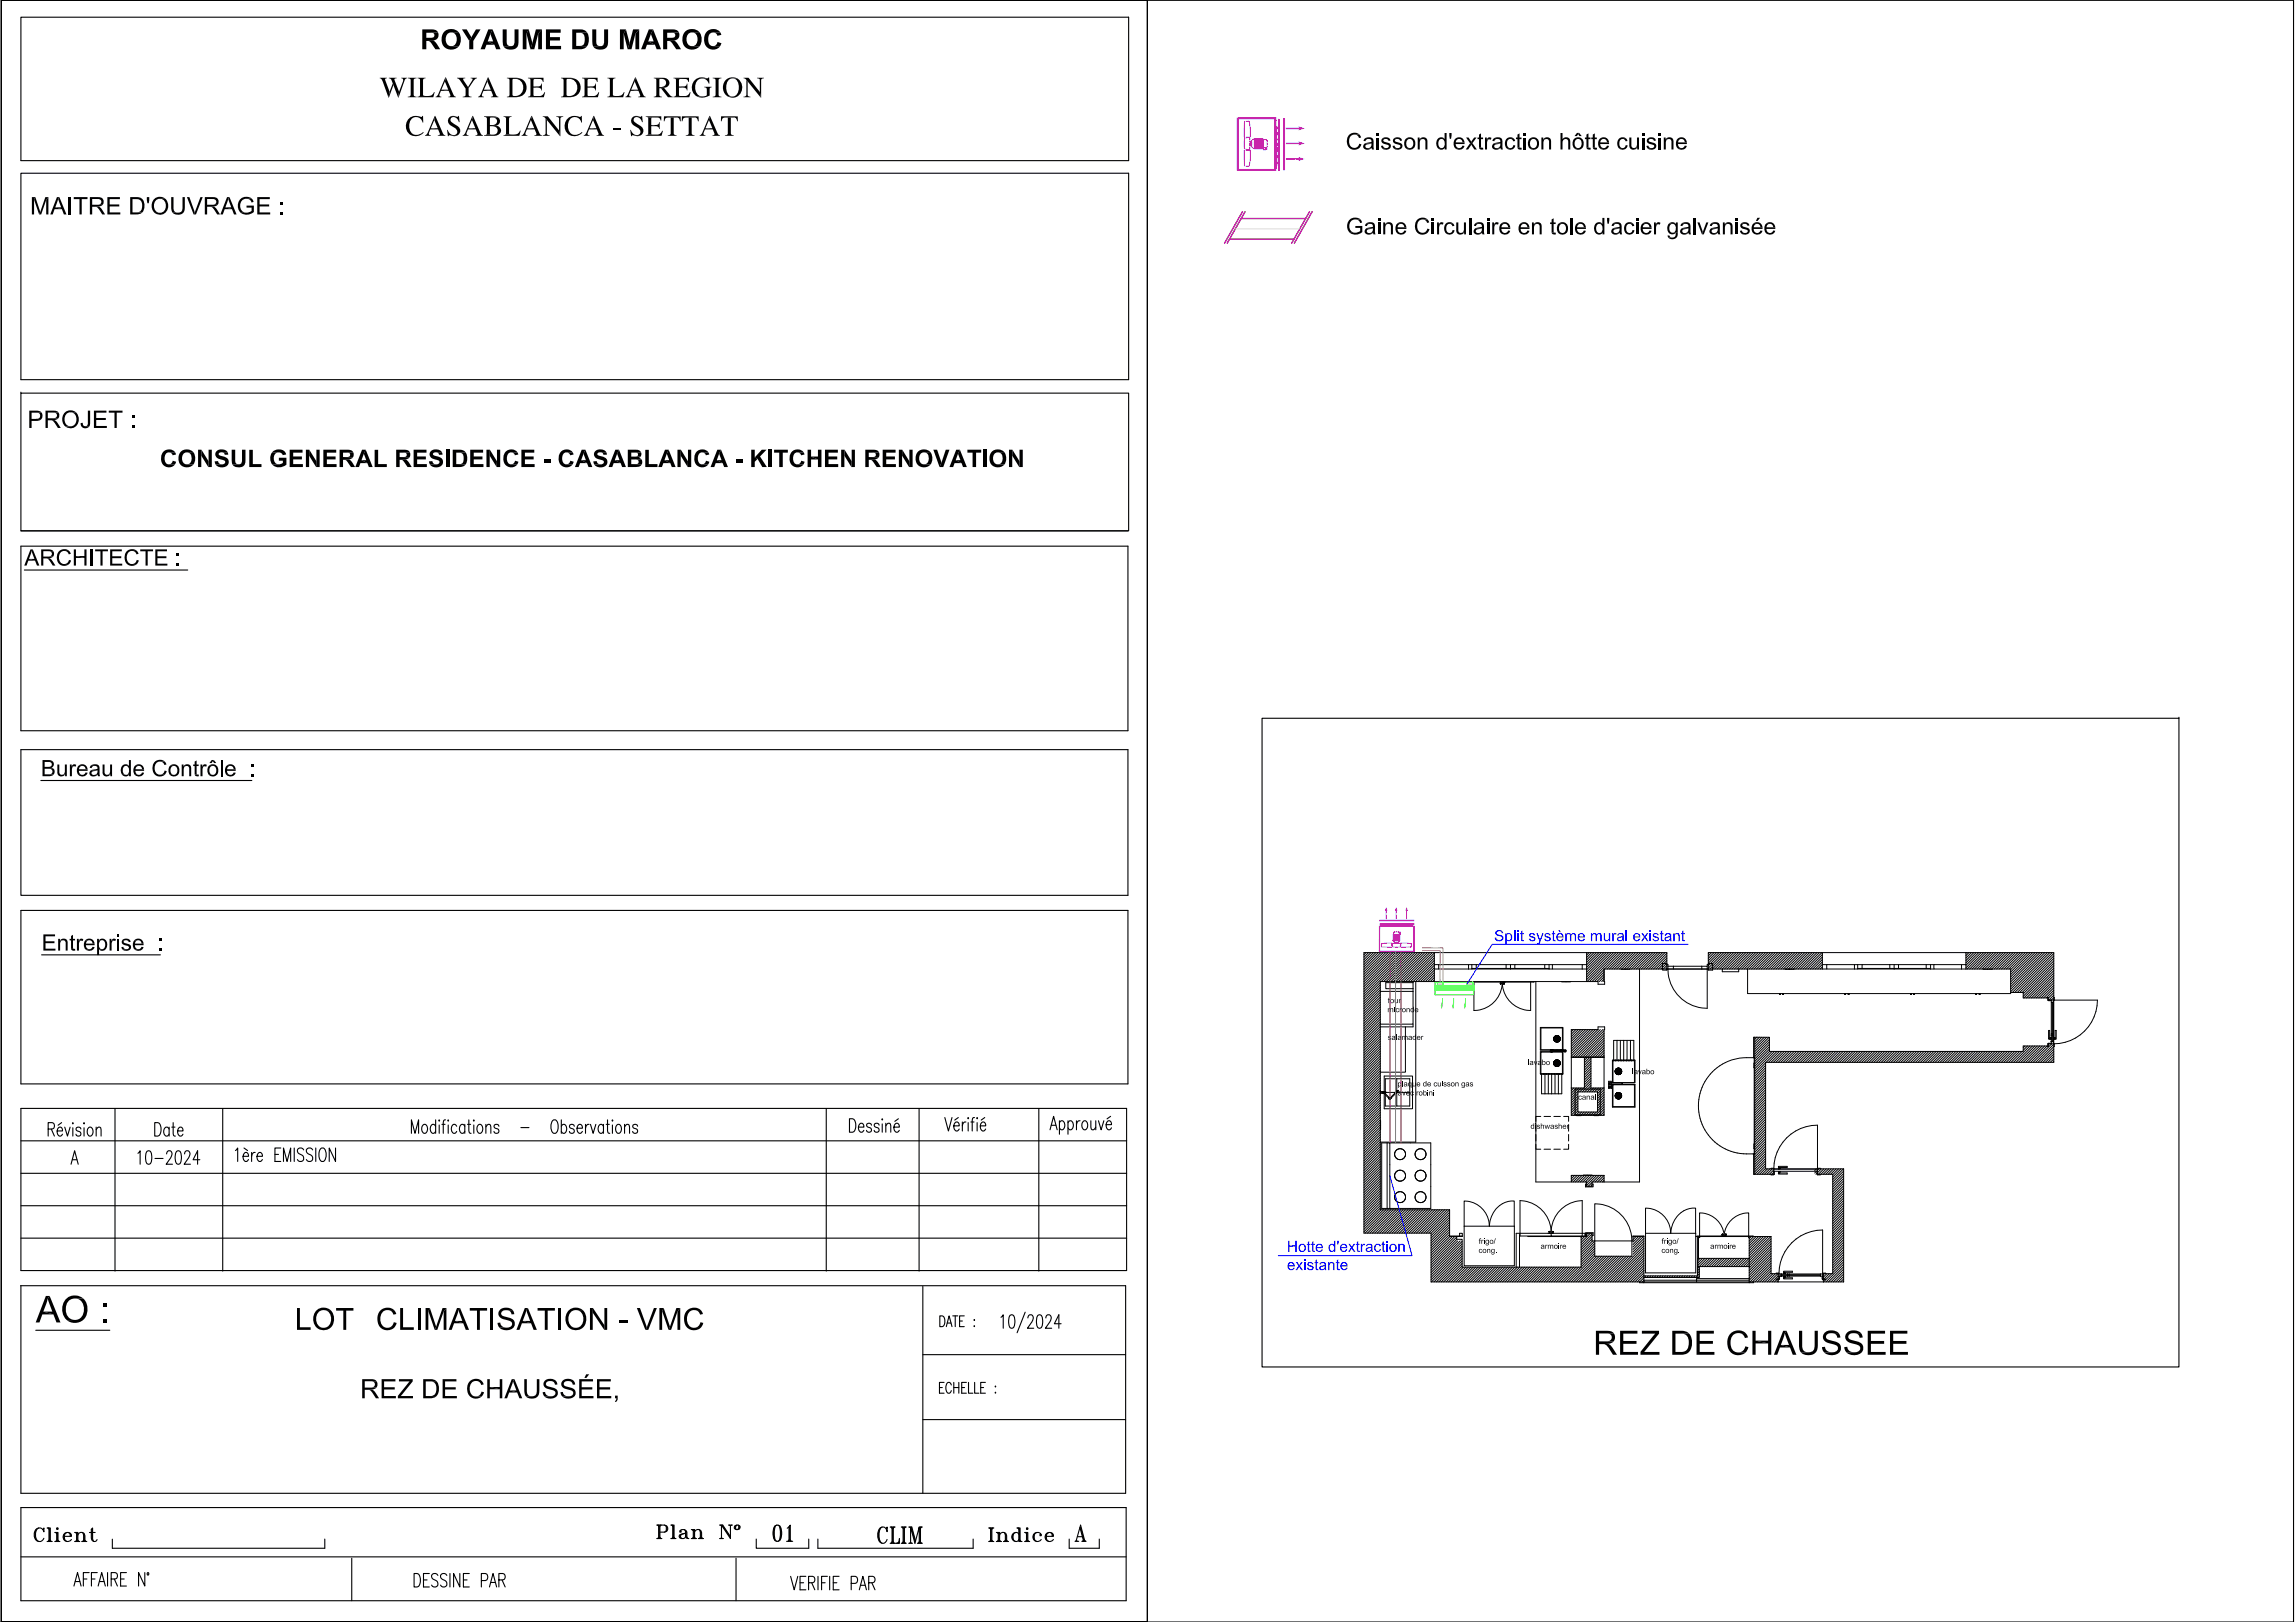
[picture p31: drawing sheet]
<svg xmlns="http://www.w3.org/2000/svg" width="841mm" height="594mm" viewBox="0 0 841 594" stroke-linecap="round" stroke-linejoin="round" font-family="sans-serif">
<g fill="#000">
<path d="M508.7 379.6h.5l-.3 .1 .1 .3a.57 .57 0 0 1 .7 .2 .57 .57 0 0 1-.2 .8 .57 .57 0 0 1-.8-.3h.7l.1-.3-.7-.3z" fill-rule="evenodd"/>
<path d="M508.6 369.3l.4 .2-.2 1.2h-.2z" fill-rule="evenodd"/>
<path d="M508.8 365.6h.5l-.2 .4h.2l-.2 .2v1.2h-.3v-1.2h-.2z" fill-rule="evenodd"/>
<path d="M508.8 369.5h.4z" fill-rule="evenodd"/>
<path d="M508.7 379.6l.7-.2 .3 .4z" fill-rule="evenodd"/>
<path d="M508.9 365.5l.5-.1v.2z" fill-rule="evenodd"/>
<path d="M508.9 369.4l.4-.2 .4 .3z" fill-rule="evenodd"/>
<path d="M509.6 366.1h.5l-.2 .1a.61 .61 0 0 0 .2 1l-.6-.2z" fill-rule="evenodd"/>
<path d="M509.4 369.5h.7l-.4 .2v1h-.3z" fill-rule="evenodd"/>
<path d="M509.8 369.3l.7 .1v1.3h-.2v-1.1z" fill-rule="evenodd"/>
<path d="M509.6 366.1a.73 .73 0 0 1 1 .1 .73 .73 0 0 1 0 1 .73 .73 0 0 1-1 0h.7l.3-.5-.2-.5z" fill-rule="evenodd"/>
<path d="M510.2 379.6h.5l-.4 .3-.2-.1z" fill-rule="evenodd"/>
<path d="M510.2 379.6h1l.1 1.3-.6-.2 .3-.5-.8-.1 .8-.1v-.3z" fill-rule="evenodd"/>
<path d="M511.1 366h.2l.2 1.2h.5l-.1 .2-.7-.2z" fill-rule="evenodd"/>
<path d="M511.6 367.2h.5z" fill-rule="evenodd"/>
<path d="M511.7 369.4h.9l-.5 .1a.57 .57 0 0 0-.4 .5 .57 .57 0 0 0 .4 .6h-.4l-.2-.3z" fill-rule="evenodd"/>
<path d="M512 366h.3v1.4l-.4-.2z" fill-rule="evenodd"/>
<path d="M512.4 379.6h.5l-.4 .3-.2-.1z" fill-rule="evenodd"/>
<path d="M511.7 370.6l1-.4a.63 .63 0 0 1-.4 .5 .63 .63 0 0 1-.6-.1z" fill-rule="evenodd"/>
<path d="M512.1 369.5l.5-.1 .1 .3z" fill-rule="evenodd"/>
<path d="M512.7 366l.5 .2-.3 .3v.9h-.2z" fill-rule="evenodd"/>
<path d="M512.4 379.6h1l.1 1.3-.6-.2 .3-.5-.8-.1 .8-.1v-.3z" fill-rule="evenodd"/>
<path d="M513 369.3l.5 .2-.3 .3v.9h-.2z" fill-rule="evenodd"/>
<path d="M513 366h.4v.2h-.5z" fill-rule="evenodd"/>
<path d="M513.3 369.3h.4v.3l-.5-.1z" fill-rule="evenodd"/>
<path d="M514 369.4l.5 .1-.5 .4 .5 .7-.7-.3z" fill-rule="evenodd"/>
<path d="M513.9 379.4l.4 .3-.2 1.2h-.2z" fill-rule="evenodd"/>
<path d="M514.1 379.6h.4z" fill-rule="evenodd"/>
<path d="M514 369.4a.73 .73 0 0 1 1 .1 .73 .73 0 0 1 0 1 .73 .73 0 0 1-1 .1h.5a.57 .57 0 0 0 .4-.6 .57 .57 0 0 0-.4-.5z" fill-rule="evenodd"/>
<path d="M514.1 379.6l.5-.2 .3 .3z" fill-rule="evenodd"/>
<path d="M514.6 379.7l.7-.1-.3 .2v1.1h-.3z" fill-rule="evenodd"/>
<path d="M515.1 379.5l.7 .1v1.3h-.2v-1.1z" fill-rule="evenodd"/>
<path d="M515.4 369.3l.5 .2-.2 1.2h-.3z" fill-rule="evenodd"/>
<path d="M515.6 369.5h.4z" fill-rule="evenodd"/>
<path d="M515.7 369.4h.8l.1 1.3h-.2l-.1-1.1z" fill-rule="evenodd"/>
<path d="M516.3 379.6h.5l-.4 .3-.3-.1z" fill-rule="evenodd"/>
<path d="M516.3 379.6h1l.1 1.3-.6-.2 .3-.5-.8-.1 .8-.1v-.3z" fill-rule="evenodd"/>
<path d="M517.2 369.3l.7 .1-.7 .3v.6l.3 .3-.6-.3z" fill-rule="evenodd"/>
<path d="M517.1 370.6l.8-.1-.4 .3z" fill-rule="evenodd"/>
<path d="M517.9 368.7h.2v2l-.4-.2a.6 .6 0 0 0-.2-1l.4-.1z" fill-rule="evenodd"/>
<path d="M517.9 379.5l.7 .1-.7 .3v.6l.4 .2-.6-.2z" fill-rule="evenodd"/>
<path d="M518.6 369.5h.5l-.4 .4h1.1v.2h-1.1l.4 .5-.5-.1z" fill-rule="evenodd"/>
<path d="M518.6 378.9h.3v2l-.5-.2a.61 .61 0 0 0-.1-1.1h.3z" fill-rule="evenodd"/>
<path d="M518.7 369.4h.8l.3 .5h-1.1h.8l-.2-.4z" fill-rule="evenodd"/>
<path d="M519.4 379.6h.5l-.4 .4h1v.2h-1l.4 .5h-.6z" fill-rule="evenodd"/>
<path d="M518.6 370.6l1.1-.3a.69 .69 0 0 1-1.1 .3z" fill-rule="evenodd"/>
<path d="M519.5 379.5h.7l.3 .5h-1h.8l-.3-.4z" fill-rule="evenodd"/>
<path d="M520.8 379.4l.5 .3-.2 .2v1h-.3z" fill-rule="evenodd"/>
<path d="M521.2 379.5h.4l-.1 .2h-.5z" fill-rule="evenodd"/>
<path d="M508.6 380.5l.6 .2h-.5z" fill-rule="evenodd"/>
<path d="M510.2 380.2h.8l-.7 .3 .6 .3a.49 .49 0 0 1-.7 .1 .49 .49 0 0 1 0-.7z" fill-rule="evenodd"/>
<path d="M510.6 380.7h.4z" fill-rule="evenodd"/>
<path d="M512.4 380.2h.8l-.7 .3 .7 .2a.5 .5 0 0 1-.7 .2 .5 .5 0 0 1-.1-.7z" fill-rule="evenodd"/>
<path d="M512.5 399.9l.5 .1-.4 .2h-.2z" fill-rule="evenodd"/>
<path d="M512.3 396.5l.5 .2-.3 .5 .4 .5-.3 .1v.7h-.3z" fill-rule="evenodd"/>
<path d="M512.5 396.6h.4z" fill-rule="evenodd"/>
<path d="M512.8 380.7h.4z" fill-rule="evenodd"/>
<path d="M512.6 396.6l.1-.1a.69 .69 0 0 1 .8 .2 .69 .69 0 0 1 0 .9l-.5 .3-.4-.1 .7-.5-.1-.6z" fill-rule="evenodd"/>
<path d="M512.5 399.9h1l.2 1.3-.7-.2 .3-.5h-.8l.8-.2v-.3z" fill-rule="evenodd"/>
<path d="M513.8 399.8h.3l.3 1.4z" fill-rule="evenodd"/>
<path d="M514.6 396.6h.5l-.4 .3h-.2z" fill-rule="evenodd"/>
<path d="M514.6 397.2h.8l-.7 .3 .7 .3a.5 .5 0 0 1-.7 .1 .5 .5 0 0 1-.1-.7z" fill-rule="evenodd"/>
<path d="M514.6 396.6h1l.2 1.3-.6-.2 .2-.5h-.8l.8-.2v-.3z" fill-rule="evenodd"/>
<path d="M514.9 399.8h.2l-.5 1.4h-.2z" fill-rule="evenodd"/>
<path d="M515 397.7h.5z" fill-rule="evenodd"/>
<path d="M515.5 400h.5l-.5 .4h1.1v.2h-1.1l.5 .5-.6-.1z" fill-rule="evenodd"/>
<path d="M515.5 399.9h.8l.3 .5h-1.1h.9l-.3-.4z" fill-rule="evenodd"/>
<path d="M516.2 397.7l.8 .1-.4 .1z" fill-rule="evenodd"/>
<path d="M516.3 380.2h.8l-.7 .3 .6 .3a.49 .49 0 0 1-.7 .1 .49 .49 0 0 1 0-.7z" fill-rule="evenodd"/>
<path d="M516.3 396.5l.7 .1-.7 .4 .3 .7h-.4l-.2-.3z" fill-rule="evenodd"/>
<path d="M516.7 380.7h.4z" fill-rule="evenodd"/>
<path d="M516.6 396.6l.4 .1z" fill-rule="evenodd"/>
<path d="M516.8 396.7l.5-.2v2h-.3v-.7l-.8-.1h.4a.59 .59 0 0 0 .5-.5 .59 .59 0 0 0-.3-.5z" fill-rule="evenodd"/>
<path d="M517.1 399.9h.9l-.5 .1a.57 .57 0 0 0-.4 .5 .57 .57 0 0 0 .4 .6h-.5l-.1-.3z" fill-rule="evenodd"/>
<path d="M517.6 396.5h.3l.1 1.2h.6l-.2 .2-.7-.2z" fill-rule="evenodd"/>
<path d="M517.5 400l.5-.1 .1 .3z" fill-rule="evenodd"/>
<path d="M517.8 380.7h.9l-.4 .2z" fill-rule="evenodd"/>
<path d="M518.2 397.7h.4z" fill-rule="evenodd"/>
<path d="M518.6 396.5h.2v1.4l-.4-.2z" fill-rule="evenodd"/>
<path d="M519.3 396.6h.5l-.4 .4 1.1 .1v.1h-1.1l.4 .5h-.5z" fill-rule="evenodd"/>
<path d="M519.1 399.8l.5 .2-.2 .3-.1 .9h-.2z" fill-rule="evenodd"/>
<path d="M519.5 399.8h.4l-.1 .3-.5-.1z" fill-rule="evenodd"/>
<path d="M519.4 396.6l.8-.1 .3 .6-1.1-.1h.8l-.2-.3z" fill-rule="evenodd"/>
<path d="M520.1 399.9l.5 .1h-.2a.61 .61 0 0 0 .2 1.1l-.6-.3z" fill-rule="evenodd"/>
<path d="M519.3 397.7l1.1-.2a.69 .69 0 0 1-1.1 .2z" fill-rule="evenodd"/>
<path d="M519.4 380.7l1.1-.2a.69 .69 0 0 1-1.1 .2z" fill-rule="evenodd"/>
<path d="M520.1 399.9a.73 .73 0 0 1 1 .1 .73 .73 0 0 1 0 1 .73 .73 0 0 1-1 .1l.7-.1 .3-.5-.2-.5z" fill-rule="evenodd"/>
<path d="M521.6 399.2h.2v.7l.4 .1-.3 .2 .2 .8-.3 .2h-.2z" fill-rule="evenodd"/>
<path d="M521.8 396.5l.7 .1-.7 .3v.6l.3 .2-.6-.2z" fill-rule="evenodd"/>
<path d="M521.7 397.7h.8l-.4 .2z" fill-rule="evenodd"/>
<path d="M521.8 399.9a.67 .67 0 0 1 1.1 .6 .67 .67 0 0 1-1.1 .6h.4a.58 .58 0 0 0 .4-.6 .58 .58 0 0 0-.4-.5z" fill-rule="evenodd"/>
<path d="M522.5 395.9h.2v2l-.5-.2a.61 .61 0 0 0-.1-1.1h.4z" fill-rule="evenodd"/>
<path d="M523.2 396.6h.5l-.4 .4 1.1 .1v.1h-1.1l.4 .5h-.5z" fill-rule="evenodd"/>
<path d="M523.3 396.6l.8-.1 .3 .6-1.1-.1h.8l-.2-.3z" fill-rule="evenodd"/>
<path d="M523.7 399.8l.5 .2-.2 1.2h-.3z" fill-rule="evenodd"/>
<path d="M524 400h.4z" fill-rule="evenodd"/>
<path d="M523.2 397.7l1.2-.2a.69 .69 0 0 1-1.2 .2z" fill-rule="evenodd"/>
<path d="M524 399.9h.8l.1 1.3h-.2l-.1-1.1z" fill-rule="evenodd"/>
<path d="M525.6 396.6h.9h-.4a.57 .57 0 0 0-.4 .6 .57 .57 0 0 0 .4 .5h-.5l-.2-.2z" fill-rule="evenodd"/>
<path d="M525.6 397.7l1.1-.3a.63 .63 0 0 1-.5 .5 .63 .63 0 0 1-.6-.2z" fill-rule="evenodd"/>
<path d="M526.1 396.6h.4l.1 .3z" fill-rule="evenodd"/>
<path d="M526.9 396.5h.2l.1 1.2h.6l-.2 .2-.7-.2z" fill-rule="evenodd"/>
<path d="M527.4 397.7h.4z" fill-rule="evenodd"/>
<path d="M527.8 396.5h.2v1.4l-.4-.2z" fill-rule="evenodd"/>
<path d="M529 396.7l.5-.1-.3 .2 .2 .2a.57 .57 0 0 1 .7 .3 .57 .57 0 0 1-.3 .7 .57 .57 0 0 1-.7-.2l.8-.3-.7-.4z" fill-rule="evenodd"/>
<path d="M528.9 397.5l.6 .2-.4 .1z" fill-rule="evenodd"/>
<path d="M529.1 396.6l.6-.2 .4 .4z" fill-rule="evenodd"/>
<path d="M530.4 396.7l.5-.1-.3 .1 .1 .3a.57 .57 0 0 1 .8 .3 .57 .57 0 0 1-.3 .7 .57 .57 0 0 1-.8-.2l.7-.1 .2-.2-.8-.4z" fill-rule="evenodd"/>
<path d="M530.3 397.5l.6 .2-.5 .1z" fill-rule="evenodd"/>
<path d="M530.5 396.6l.6-.2 .4 .4z" fill-rule="evenodd"/>
<path d="M531.9 396.6h.5l-.5 .5 .5 .6-.7-.2z" fill-rule="evenodd"/>
<path d="M531.9 396.6a.73 .73 0 0 1 1 .1 .73 .73 0 0 1 0 1 .73 .73 0 0 1-1 0h.6l.3-.5-.2-.5z" fill-rule="evenodd"/>
<path d="M533.3 396.5l.5 .2-.2 1.2h-.3z" fill-rule="evenodd"/>
<path d="M533.5 396.7l.5-.1z" fill-rule="evenodd"/>
<path d="M533.6 396.6h.8l.1 1.3h-.2l-.1-1.1z" fill-rule="evenodd"/>
<path d="M535.6 398l.6 .3h-.5z" fill-rule="evenodd"/>
<path d="M535.7 396.7l.5-.1-.4 .3 .2 .8h.8a.78 .78 0 0 1-1 0 .78 .78 0 0 1-.1-1z" fill-rule="evenodd"/>
<path d="M535.7 396.6l.6-.2 .3 .2z" fill-rule="evenodd"/>
<path d="M535.7 398.3l.7-.1 .2-.5h.2l-.2 .7z" fill-rule="evenodd"/>
<path d="M536.3 396.6l.5-.1v1.2h-.6a.55 .55 0 0 0 .4-.5 .55 .55 0 0 0-.3-.6z" fill-rule="evenodd"/>
<path d="M537.3 396.6h.5l-.4 .3h-.3z" fill-rule="evenodd"/>
<path d="M537.3 397.2h.8l-.7 .3 .7 .3a.5 .5 0 0 1-.7 .1 .5 .5 0 0 1-.1-.7z" fill-rule="evenodd"/>
<path d="M537.3 396.6h1l.1 1.3-.6-.2 .3-.5h-.8l.8-.2v-.3z" fill-rule="evenodd"/>
<path d="M537.7 397.7h.4z" fill-rule="evenodd"/>
<path d="M538.7 396.7l.5-.1-.3 .1 .1 .3a.57 .57 0 0 1 .8 .3 .57 .57 0 0 1-.3 .7 .57 .57 0 0 1-.7-.2l.6-.1 .2-.2-.7-.4z" fill-rule="evenodd"/>
<path d="M538.6 397.5l.6 .2-.4 .1z" fill-rule="evenodd"/>
<path d="M538.8 396.6l.6-.2 .4 .4z" fill-rule="evenodd"/>
<path d="M560.7 388.8h.5l-.3 .3-.3-.1z" fill-rule="evenodd"/>
<path d="M560.7 389.4h.9l-.8 .3 .8 .2a.5 .5 0 0 1-.8 .2 .5 .5 0 0 1-.1-.7z" fill-rule="evenodd"/>
<path d="M560.7 388.8l1-.1 .2 1.4-.6-.2 .3-.5-.8-.1 .8-.1-.1-.3z" fill-rule="evenodd"/>
<path d="M561.1 389.9h.5z" fill-rule="evenodd"/>
<path d="M562.1 388.6h.2l.3 1.5z" fill-rule="evenodd"/>
<path d="M563.1 388.6h.3l-.6 1.5h-.2z" fill-rule="evenodd"/>
<path d="M563.7 388.8h.5l-.4 .3-.2-.1z" fill-rule="evenodd"/>
<path d="M563.7 389.4h.8l-.7 .3 .7 .2a.5 .5 0 0 1-.7 .2 .5 .5 0 0 1-.1-.7z" fill-rule="evenodd"/>
<path d="M563.7 388.8l1-.1 .2 1.4-.7-.2 .3-.5-.8-.1 .8-.1v-.3z" fill-rule="evenodd"/>
<path d="M564.1 389.9h.4z" fill-rule="evenodd"/>
<path d="M565.2 388.1h.2v.7h.4l-.4 .2 .2 .9-.2 .2h-.2z" fill-rule="evenodd"/>
<path d="M565.4 389.9h.3z" fill-rule="evenodd"/>
<path d="M565.4 388.8a.67 .67 0 0 1 1 .5 .67 .67 0 0 1-1 .6h.3a.58 .58 0 0 0 .5-.5 .58 .58 0 0 0-.4-.6z" fill-rule="evenodd"/>
<path d="M566.8 388.8h.5l-.3 .1a.6 .6 0 0 0 .3 1l-.7-.2z" fill-rule="evenodd"/>
<path d="M566.8 388.8a.73 .73 0 0 1 1 0 .73 .73 0 0 1 0 1 .73 .73 0 0 1-1 .1h.5a.57 .57 0 0 0 .4-.6 .57 .57 0 0 0-.4-.5z" fill-rule="evenodd"/>
<path d="M599 392.1l.5 .1-.4 .2h-.3z" fill-rule="evenodd"/>
<path d="M599 392.7h.8l-.7 .3 .7 .3a.5 .5 0 0 1-.7 .2 .5 .5 0 0 1-.1-.8z" fill-rule="evenodd"/>
<path d="M599 392.1h1l.1 1.3-.6-.2 .3-.5h-.8l.8-.2v-.2z" fill-rule="evenodd"/>
<path d="M599.4 393.3h.4z" fill-rule="evenodd"/>
<path d="M600.3 392h.2l.3 1.4z" fill-rule="evenodd"/>
<path d="M601.4 392h.2l-.5 1.4h-.3z" fill-rule="evenodd"/>
<path d="M601.9 392.1l.5 .1-.4 .2h-.2z" fill-rule="evenodd"/>
<path d="M601.9 392.7h.8l-.7 .3 .7 .3a.5 .5 0 0 1-.7 .2 .5 .5 0 0 1-.1-.8z" fill-rule="evenodd"/>
<path d="M601.9 392.1h1l.2 1.3-.6-.2 .2-.5h-.7l.7-.2v-.2z" fill-rule="evenodd"/>
<path d="M602.3 393.3h.5z" fill-rule="evenodd"/>
<path d="M603.4 391.4h.2v.7l.4 .1-.4 .2 .3 .8-.3 .2h-.2z" fill-rule="evenodd"/>
<path d="M603.6 393.2l.4 .1z" fill-rule="evenodd"/>
<path d="M603.7 392.1a.68 .68 0 0 1 .9 .6 .68 .68 0 0 1-1 .6h.4a.58 .58 0 0 0 .4-.6 .58 .58 0 0 0-.4-.5z" fill-rule="evenodd"/>
<path d="M605 392.1l.5 .1-.4 .4 .4 .7-.6-.3z" fill-rule="evenodd"/>
<path d="M605 392.1a.73 .73 0 0 1 1 .1 .73 .73 0 0 1 0 1 .73 .73 0 0 1-1 .1l.7-.1 .2-.5-.2-.5z" fill-rule="evenodd"/>
<path d="M512.5 400.5h.8l-.7 .3 .7 .3a.5 .5 0 0 1-.7 .1 .5 .5 0 0 1-.1-.7z" fill-rule="evenodd"/>
<path d="M512.9 401.1h.4z" fill-rule="evenodd"/>
<path d="M515.5 401.1l1.1-.3a.69 .69 0 0 1-1.1 .3z" fill-rule="evenodd"/>
<path d="M517 401.1l1.1-.4a.62 .62 0 0 1-.4 .5 .62 .62 0 0 1-.7-.1z" fill-rule="evenodd"/>
<path d="M521.8 401l.4 .1z" fill-rule="evenodd"/>
<path d="M561.2 412.1l.8 .1-.8 .2 .1 .6 .3 .3-.6-.2z" fill-rule="evenodd"/>
<path d="M561.1 413.3h.9l-.4 .2z" fill-rule="evenodd"/>
<path d="M562 411.5h.2v1.9l-.4-.2a.6 .6 0 0 0-.2-1h.4z" fill-rule="evenodd"/>
<path d="M563.2 412.2h.5l-.2 .1v.2a.57 .57 0 0 1 .8 .3 .57 .57 0 0 1-.3 .7 .57 .57 0 0 1-.7-.2h.6l.2-.3-.7-.3z" fill-rule="evenodd"/>
<path d="M563.1 413l.7 .3h-.5z" fill-rule="evenodd"/>
<path d="M563.3 412.1l.6-.1 .4 .4z" fill-rule="evenodd"/>
<path d="M564.6 411.5h.3v.7h.4l-.4 .2v1h-.3z" fill-rule="evenodd"/>
<path d="M564.9 412.1a.52 .52 0 0 1 .6-.1 .52 .52 0 0 1 .3 .5v.9h-.2l-.1-1.1z" fill-rule="evenodd"/>
<path d="M566 412h.3l.2 1.4z" fill-rule="evenodd"/>
<path d="M566.9 412h.3l-.5 1.4h-.2z" fill-rule="evenodd"/>
<path d="M567.2 412l.1 1.4z" fill-rule="evenodd"/>
<path d="M567.8 412h.2l-.4 1.4h-.3z" fill-rule="evenodd"/>
<path d="M568.3 412.2h.5l-.4 .2h-.2z" fill-rule="evenodd"/>
<path d="M568.3 412.7h.9l-.8 .3 .7 .3a.5 .5 0 0 1-.7 .2 .5 .5 0 0 1-.1-.8z" fill-rule="evenodd"/>
<path d="M568.3 412.1h1l.2 1.3-.6-.1 .3-.6h-.8l.8-.2-.1-.2z" fill-rule="evenodd"/>
<path d="M568.7 413.3h.5z" fill-rule="evenodd"/>
<path d="M569.8 412.2h.5l-.3 .1 .1 .2a.57 .57 0 0 1 .7 .3 .57 .57 0 0 1-.2 .7 .57 .57 0 0 1-.8-.2l.8-.3-.7-.3z" fill-rule="evenodd"/>
<path d="M569.7 413l.6 .3h-.5z" fill-rule="evenodd"/>
<path d="M569.8 412.1l.7-.1 .3 .4z" fill-rule="evenodd"/>
<path d="M571.2 411.5h.2v.7h.4l-.4 .2v1h-.2z" fill-rule="evenodd"/>
<path d="M571.4 412.1a.52 .52 0 0 1 .6-.1 .52 .52 0 0 1 .3 .5v.9h-.2v-1.1z" fill-rule="evenodd"/>
<path d="M572.8 412.2h.5l-.4 .4h1.1v.2h-1.1l.4 .5h-.5z" fill-rule="evenodd"/>
<path d="M572.9 412.1h.8l.3 .5h-1.1h.8l-.2-.4z" fill-rule="evenodd"/>
<path d="M572.8 413.3l1.1-.2a.69 .69 0 0 1-1.1 .2z" fill-rule="evenodd"/>
<path d="M574.3 412l.5 .2-.3 .3v.9h-.2z" fill-rule="evenodd"/>
<path d="M574.6 412h.4v.3l-.5-.1z" fill-rule="evenodd"/>
<path d="M578.6 401.5h.9h-.4a.57 .57 0 0 0-.4 .5 .57 .57 0 0 0 .4 .6h-.5l-.1-.3z" fill-rule="evenodd"/>
<path d="M578.6 402.6l1.1-.3a.62 .62 0 0 1-.4 .5 .62 .62 0 0 1-.7-.2z" fill-rule="evenodd"/>
<path d="M579.1 401.5h.4l.2 .3z" fill-rule="evenodd"/>
<path d="M580 401.5h.5l-.4 .3-.2-.1z" fill-rule="evenodd"/>
<path d="M580 402.1h.8l-.7 .3 .7 .2a.5 .5 0 0 1-.7 .2 .5 .5 0 0 1-.1-.7z" fill-rule="evenodd"/>
<path d="M580 401.5l1-.1 .2 1.4-.7-.2 .3-.5-.8-.1 .8-.1v-.3z" fill-rule="evenodd"/>
<path d="M580.4 402.6h.4z" fill-rule="evenodd"/>
<path d="M581.4 401.3l.5 .2-.2 1.3h-.3z" fill-rule="evenodd"/>
<path d="M581.7 401.5h.4z" fill-rule="evenodd"/>
<path d="M581.7 401.4l.8 .1 .1 1.3h-.2l-.1-1.1z" fill-rule="evenodd"/>
<path d="M583.1 401.5h.5l-.4 .3-.2-.1z" fill-rule="evenodd"/>
<path d="M583.1 402.1h.8l-.7 .3 .7 .2a.5 .5 0 0 1-.7 .2 .5 .5 0 0 1-.1-.7z" fill-rule="evenodd"/>
<path d="M583.1 401.5l1-.1 .2 1.4-.6-.2 .2-.5-.8-.1 .8-.1v-.3z" fill-rule="evenodd"/>
<path d="M583.5 402.6h.4z" fill-rule="evenodd"/>
<path d="M542.2 453.7l.4 .1-.2 .3h.3l-.3 .2v1.3h-.3v-1.3h-.2z" fill-rule="evenodd"/>
<path d="M542.3 453.6h.5v.2z" fill-rule="evenodd"/>
<path d="M542.1 457.6h1h-.5a.57 .57 0 0 0-.4 .6 .57 .57 0 0 0 .4 .5h-.5l-.1-.2z" fill-rule="evenodd"/>
<path d="M542.1 458.7l1.1-.3a.63 .63 0 0 1-.4 .5 .63 .63 0 0 1-.7-.2z" fill-rule="evenodd"/>
<path d="M542.6 457.6h.5l.1 .3z" fill-rule="evenodd"/>
<path d="M542.9 454.1l.5 .2-.3 .3v1h-.2z" fill-rule="evenodd"/>
<path d="M543.2 454.1l.5 .1-.1 .2-.5-.1z" fill-rule="evenodd"/>
<path d="M543.5 457.6h.5l-.4 .5 .4 .6-.6-.2z" fill-rule="evenodd"/>
<path d="M543.5 457.6a.73 .73 0 0 1 1 .1 .73 .73 0 0 1 0 1 .73 .73 0 0 1-1 0h.5a.57 .57 0 0 0 .5-.5 .57 .57 0 0 0-.5-.6z" fill-rule="evenodd"/>
<path d="M544.4 455.7l.6 .2-.5 .1z" fill-rule="evenodd"/>
<path d="M544.5 454.3h.5a.55 .55 0 0 0-.4 .5 .55 .55 0 0 0 .4 .6h.6a.78 .78 0 0 1-1 0 .78 .78 0 0 1-.1-1.1z" fill-rule="evenodd"/>
<path d="M544.6 454.3l.5-.2 .3 .2z" fill-rule="evenodd"/>
<path d="M545 457.5l.4 .2-.2 1.2h-.2z" fill-rule="evenodd"/>
<path d="M545.2 457.7l.4-.1z" fill-rule="evenodd"/>
<path d="M544.5 456l.7-.1 .2-.5a.44 .44 0 0 1 .1 .5 .44 .44 0 0 1-.5 .3z" fill-rule="evenodd"/>
<path d="M545.1 454.3l.5-.2v1.3h-.6a.55 .55 0 0 0 .5-.5 .55 .55 0 0 0-.4-.6z" fill-rule="evenodd"/>
<path d="M545.2 457.6h.8l.1 1.3h-.2v-1.1z" fill-rule="evenodd"/>
<path d="M546.1 454.3h.5l-.5 .5 .5 .6-.7-.2z" fill-rule="evenodd"/>
<path d="M546.5 459l.6 .3h-.6z" fill-rule="evenodd"/>
<path d="M546.1 454.3a.73 .73 0 0 1 1 0 .73 .73 0 0 1 0 1 .73 .73 0 0 1-1 .1h.5a.57 .57 0 0 0 .4-.6 .57 .57 0 0 0-.4-.5z" fill-rule="evenodd"/>
<path d="M546.5 457.7l.6-.1a.55 .55 0 0 0-.4 .6 .55 .55 0 0 0 .4 .5h.6a.78 .78 0 0 1-1 0 .78 .78 0 0 1-.2-1z" fill-rule="evenodd"/>
<path d="M546.6 457.6l.6-.2 .3 .2z" fill-rule="evenodd"/>
<path d="M547.9 453.5h.2l-.8 2.1z" fill-rule="evenodd"/>
<path d="M546.5 459.3l.8-.1 .2-.5h.2l-.2 .7z" fill-rule="evenodd"/>
<path d="M547.2 457.6l.5-.1v1.2h-.6a.55 .55 0 0 0 .4-.5 .55 .55 0 0 0-.3-.6z" fill-rule="evenodd"/>
<path d="M564.8 456.1h.5l-.4 .3-.2-.1z" fill-rule="evenodd"/>
<path d="M564.8 456.7h.9l-.8 .3 .7 .2a.5 .5 0 0 1-.7 .2 .5 .5 0 0 1-.1-.7z" fill-rule="evenodd"/>
<path d="M564.8 456.1l1-.1 .2 1.4-.6-.2 .3-.5-.8-.1 .8-.1-.1-.3z" fill-rule="evenodd"/>
<path d="M565.2 457.2h.5z" fill-rule="evenodd"/>
<path d="M566.3 455.9l.5 .3-.2 .2-.1 1h-.2z" fill-rule="evenodd"/>
<path d="M566.7 456h.4l-.1 .2h-.5z" fill-rule="evenodd"/>
<path d="M567.2 455.9l.5 .3-.2 1.2h-.3z" fill-rule="evenodd"/>
<path d="M567.5 456.1h.3z" fill-rule="evenodd"/>
<path d="M567.5 456l.5-.1 .3 .3z" fill-rule="evenodd"/>
<path d="M568 456.2l.7-.1-.3 .2-.1 1.1h-.2z" fill-rule="evenodd"/>
<path d="M568.5 456l.7 .1v1.3h-.2l-.1-1.1z" fill-rule="evenodd"/>
<path d="M569.7 456.1h.4l-.4 .5 .4 .6-.6-.2z" fill-rule="evenodd"/>
<path d="M569.7 456.1a.73 .73 0 0 1 1 .1 .73 .73 0 0 1 0 1 .73 .73 0 0 1-1 0h.6l.3-.5-.2-.5z" fill-rule="evenodd"/>
<path d="M571.8 455.9l.5 .3-.3 .2v1h-.2z" fill-rule="evenodd"/>
<path d="M572.1 456h.4v.2h-.5z" fill-rule="evenodd"/>
<path d="M572.7 456.1h.6l-.5 .4h1.1v.2h-1.1l.5 .5h-.6z" fill-rule="evenodd"/>
<path d="M572.8 456h.8l.3 .5h-1.1h.9l-.3-.4z" fill-rule="evenodd"/>
<path d="M572.8 457.2l1.1-.2a.69 .69 0 0 1-1.1 .2z" fill-rule="evenodd"/>
<path d="M609.2 453.7l.4 .1-.2 .3h.3l-.3 .2v1.3h-.2v-1.3h-.3z" fill-rule="evenodd"/>
<path d="M609.3 453.6h.5v.2z" fill-rule="evenodd"/>
<path d="M609.2 457.6h.9h-.5a.57 .57 0 0 0-.4 .6 .57 .57 0 0 0 .4 .5h-.5l-.1-.2z" fill-rule="evenodd"/>
<path d="M609.1 458.7l1.1-.3a.63 .63 0 0 1-.4 .5 .63 .63 0 0 1-.7-.2z" fill-rule="evenodd"/>
<path d="M609.6 457.6h.5l.1 .3z" fill-rule="evenodd"/>
<path d="M609.9 454.1l.5 .2-.2 .3-.1 1h-.2z" fill-rule="evenodd"/>
<path d="M610.2 454.1l.5 .1-.1 .2-.5-.1z" fill-rule="evenodd"/>
<path d="M610.5 457.6h.5l-.4 .5 .4 .6-.6-.2z" fill-rule="evenodd"/>
<path d="M610.5 457.6a.73 .73 0 0 1 1 .1 .73 .73 0 0 1 0 1 .73 .73 0 0 1-1 0h.7l.2-.5-.2-.5z" fill-rule="evenodd"/>
<path d="M611.4 455.7l.6 .2-.5 .1z" fill-rule="evenodd"/>
<path d="M611.5 454.3h.5a.55 .55 0 0 0-.4 .5 .55 .55 0 0 0 .4 .6h.6a.78 .78 0 0 1-1 0 .78 .78 0 0 1-.1-1.1z" fill-rule="evenodd"/>
<path d="M611.6 454.3l.5-.2 .3 .2z" fill-rule="evenodd"/>
<path d="M612 457.5l.4 .2-.2 1.2h-.2z" fill-rule="evenodd"/>
<path d="M612.2 457.7l.4-.1z" fill-rule="evenodd"/>
<path d="M611.5 456l.7-.1 .2-.5a.42 .42 0 0 1 .2 .5 .42 .42 0 0 1-.5 .2z" fill-rule="evenodd"/>
<path d="M612.1 454.3l.5-.2v1.3h-.6a.57 .57 0 0 0 .4-.5 .57 .57 0 0 0-.3-.6z" fill-rule="evenodd"/>
<path d="M612.2 457.6h.9v1.3h-.2v-1.1z" fill-rule="evenodd"/>
<path d="M613.1 454.3h.5l-.4 .5 .4 .6-.6-.2z" fill-rule="evenodd"/>
<path d="M613.5 459l.6 .3h-.5z" fill-rule="evenodd"/>
<path d="M613.1 454.3a.73 .73 0 0 1 1 0 .73 .73 0 0 1 0 1 .73 .73 0 0 1-1 .1h.5a.57 .57 0 0 0 .4-.6 .57 .57 0 0 0-.4-.5z" fill-rule="evenodd"/>
<path d="M613.6 457.7l.5-.1a.55 .55 0 0 0-.4 .6 .55 .55 0 0 0 .4 .5h.6a.78 .78 0 0 1-1 0 .78 .78 0 0 1-.1-1z" fill-rule="evenodd"/>
<path d="M613.6 457.6l.6-.2 .3 .2z" fill-rule="evenodd"/>
<path d="M614.9 453.5h.2l-.7 2.1z" fill-rule="evenodd"/>
<path d="M613.6 459.3l.7-.1 .2-.5a.42 .42 0 0 1 .1 .5 .42 .42 0 0 1-.4 .3z" fill-rule="evenodd"/>
<path d="M614.2 457.6l.5-.1v1.2h-.6a.57 .57 0 0 0 .4-.5 .57 .57 0 0 0-.3-.6z" fill-rule="evenodd"/>
<path d="M627 456.1h.5l-.4 .3-.2-.1z" fill-rule="evenodd"/>
<path d="M627 456.7h.8l-.7 .3 .7 .2a.5 .5 0 0 1-.7 .2 .5 .5 0 0 1-.1-.7z" fill-rule="evenodd"/>
<path d="M627 456.1l1-.1 .1 1.4-.6-.2 .3-.5-.8-.1 .8-.1v-.3z" fill-rule="evenodd"/>
<path d="M627.4 457.2h.4z" fill-rule="evenodd"/>
<path d="M628.5 455.9l.5 .3-.3 .2v1h-.2z" fill-rule="evenodd"/>
<path d="M628.8 456h.4v.2h-.5z" fill-rule="evenodd"/>
<path d="M629.4 455.9l.4 .3-.2 1.2h-.2z" fill-rule="evenodd"/>
<path d="M629.6 456.1h.4z" fill-rule="evenodd"/>
<path d="M629.7 456l.4-.1 .3 .3z" fill-rule="evenodd"/>
<path d="M630.2 456.2l.7-.1-.4 .2v1.1h-.3z" fill-rule="evenodd"/>
<path d="M630.6 456l.7 .1v1.3h-.2v-1.1z" fill-rule="evenodd"/>
<path d="M631.8 456.1h.5l-.4 .5 .4 .6-.6-.2z" fill-rule="evenodd"/>
<path d="M631.8 456.1a.73 .73 0 0 1 1 .1 .73 .73 0 0 1 0 1 .73 .73 0 0 1-1 0h.7l.2-.5-.2-.5z" fill-rule="evenodd"/>
<path d="M633.9 455.9l.5 .3-.2 .2-.1 1h-.2z" fill-rule="evenodd"/>
<path d="M634.2 456h.5l-.1 .2h-.5z" fill-rule="evenodd"/>
<path d="M634.9 456.1h.5l-.4 .4h1.1v.2h-1.1l.4 .5h-.5z" fill-rule="evenodd"/>
<path d="M635 456h.8l.3 .5h-1.1h.8l-.2-.4z" fill-rule="evenodd"/>
<path d="M634.9 457.2l1.1-.2a.69 .69 0 0 1-1.1 .2z" fill-rule="evenodd"/>
<path d="M584.8 487.4h3.9a3 3 0 0 1 2.7 1h-5.4v2.9h5.3a5.3 5.3 0 0 1-4 1h-1.3v3.9h-1.2z" fill-rule="evenodd"/>
<path d="M587.3 492.3l2.1-.1 .4 .3 1 1 1.8 2.7h-1.5l-1.8-2.7a2.13 2.13 0 0 0-2-1.2z" fill-rule="evenodd"/>
<path d="M588.8 488.4h2.6a2.53 2.53 0 0 1-.1 2.9h-5.3h2.5a1.54 1.54 0 0 0 2.2-1.3 1.54 1.54 0 0 0-1.9-1.6z" fill-rule="evenodd"/>
<path d="M593.7 487.4h6.4v1.1h-5.2v2.6h4.8v1.1h-4.8v3h5.4v1h-6.6z" fill-rule="evenodd"/>
<path d="M601.7 487.4h6.3v1.1l-5.5 6.7h5.6v1h-6.9v-1.1l5.4-6.6h-4.9z" fill-rule="evenodd"/>
<path d="M612.8 487.4h3a4 4 0 0 1 3.1 .9l-4.9 .2v6.7h4.9l-1.9 .9-4.2 .1z" fill-rule="evenodd"/>
<path d="M615.8 488.5l3.1-.2a5.6 5.6 0 0 1 0 6.9h-4.9a4.3 4.3 0 0 0 4.3-1 4.5 4.5 0 0 0-.7-5.5z" fill-rule="evenodd"/>
<path d="M621.7 487.4h6.4v1.1h-5.2v2.6h4.8v1.1h-4.8v3h5.4v1h-6.6z" fill-rule="evenodd"/>
<path d="M634.4 488.2a4.1 4.1 0 0 1 5.3 0 7.1 7.1 0 0 0-4.2 .5 4.4 4.4 0 0 0 0 6.2l1.4 .5 2.7 .1a4.1 4.1 0 0 1-4.6 .4 4.1 4.1 0 0 1-2-4.1 4.6 4.6 0 0 1 1.4-3.6z" fill-rule="evenodd"/>
<path d="M637 495.4a2.53 2.53 0 0 0 2.6-2.3l1.1 .3-1.1 2.1z" fill-rule="evenodd"/>
<path d="M637.1 488.3l2.6-.1 .9 1.6-1.2 .3-.2-.5a2.22 2.22 0 0 0-2.1-1.3z" fill-rule="evenodd"/>
<path d="M642.2 487.4h1.2v3.6l4.5 1.1h-4.5v4.1h-1.2z" fill-rule="evenodd"/>
<path d="M643.4 491h4.5v-3.6h1.2v8.8h-1.2v-4.1z" fill-rule="evenodd"/>
<path d="M653.5 487.4h1.2l-.6 .9-1.5 4.3 3.4 .9h-3.7l-1 2.7h-1.2z" fill-rule="evenodd"/>
<path d="M654.7 487.4l3.6 8.8h-1.3l-1-2.7-3.4-.9h3l-1.5-4.3z" fill-rule="evenodd"/>
<path d="M659.3 487.4h1.1v5.1a2.21 2.21 0 0 0 2.2 2.8h-2.6l-.4-.5-.3-1.9z" fill-rule="evenodd"/>
<path d="M665 487.4h1.2v5.1a3.6 3.6 0 0 1-2.1 3.7 3.6 3.6 0 0 1-4.1-.9 5.6 5.6 0 0 0 4.4-.5l.6-1.6z" fill-rule="evenodd"/>
<path d="M667.7 493.4l1.1-.1a2.23 2.23 0 0 0 2.6 2h-2.9l-.6-.9z" fill-rule="evenodd"/>
<path d="M668.6 488.2a4 4 0 0 1 5.2 .1h-2.6a1.42 1.42 0 0 0-1.6 .4 1.42 1.42 0 0 0-.2 1.6l.9 .5a5.2 5.2 0 0 1 4.1 1.9 2.83 2.83 0 0 1-3.4 3.7l-1.5-.4-1-.7h2.9a1.56 1.56 0 0 0 1.7-.5 1.56 1.56 0 0 0 .1-1.9l-1.5-.6a4.3 4.3 0 0 1-3.7-2.2v-.7z" fill-rule="evenodd"/>
<path d="M671.2 488.3h2.6l.6 1.6-1.1 .1-.1-.3a1.84 1.84 0 0 0-2-1.4z" fill-rule="evenodd"/>
<path d="M675.9 493.4l1.1-.1a2.23 2.23 0 0 0 2.5 2h-2.9l-.5-.9z" fill-rule="evenodd"/>
<path d="M676.8 488.2a4 4 0 0 1 5.2 .1h-2.7a1.42 1.42 0 0 0-1.6 .4 1.42 1.42 0 0 0-.1 1.6l.9 .5a5.2 5.2 0 0 1 4.1 1.9 2.83 2.83 0 0 1-3.4 3.7l-1.6-.4-1-.7h2.9a1.56 1.56 0 0 0 1.8-.5 1.56 1.56 0 0 0 .1-1.9l-1.5-.6a4.3 4.3 0 0 1-3.7-2.2v-.7z" fill-rule="evenodd"/>
<path d="M679.3 488.3h2.7l.6 1.6-1.1 .1-.1-.3a1.84 1.84 0 0 0-2.1-1.4z" fill-rule="evenodd"/>
<path d="M684.4 487.4h6.4v1.1h-5.2v2.6h4.9v1.1h-4.9v3h5.4v1h-6.6z" fill-rule="evenodd"/>
<path d="M692.6 487.4h6.4v1.1h-5.2v2.6h4.8v1.1h-4.8v3h5.4v1h-6.6z" fill-rule="evenodd"/>
</g>
<g fill="#000">
<path d="M510.9 369.3h.3v1.4h-.3zM510.9 368.7l.3 .3zM511.6 378.9h.3v2h-.3zM513.9 395.9h.2v2h-.2zM523.1 399.2l.3 .3zM525.3 399.2l.2 .3zM528.4 396.5h.3v1.4h-.3zM528.4 395.9l.3 .3zM560 388.1h.3v2h-.3zM598.2 391.4h.3v2h-.3zM523.1 399.8h.3v1.4h-.3zM525.3 399.8h.2v1.4h-.2z"/>
<path d="M562.6 412h.2v1.4h-.2zM562.6 411.5l.2 .2zM584.5 400.8h.3v2h-.3zM543.8 454.1h.2v1.5h-.2zM543.8 453.6l.2 .2zM548.1 458.6h.3v.3h-.3zM571.1 455.9h.3v1.5h-.3zM571.1 455.4l.3 .3zM610.8 454.1h.3v1.5h-.3zM610.8 453.6l.3 .2zM615.1 458.6h.3v.3h-.3zM633.3 455.9h.2v1.5h-.2z"/>
<path d="M633.3 455.4l.2 .3z"/>
<circle cx="798.5" cy="263.1" r=".2"/>
</g>
<g fill="none" stroke="#000" stroke-width=".37">
<path d="M500.6 348.9l-.8 .8M501.5 348.9l-1.7 1.7M502.4 348.9l-2.6 2.6M503.3 348.9l-3.5 3.5M504.2 348.9l-4.4 4.4M505.1 348.9l-5.3 5.3M505.8 359.8l-6 6M506 348.9l-6.2 6.2M506.9 348.9l-7.1 7.1M507.8 348.9l-8 8M508.7 348.9l-8.9 8.9M509.6 348.9l-9.8 9.8"/>
<path d="M510.5 348.9l-10.7 10.7M511.4 348.9l-11.6 11.6M512.3 348.9l-12.5 12.5M513.2 348.9l-13.4 13.4M514.1 348.9l-14.3 14.2M515 348.9l-15.2 15.2M515.9 348.9l-16.1 16M516.8 348.9l-10.6 10.6M517.7 348.9l-10.6 10.6M517.8 359.9v3.2M517.8 359.9h-10v2.2h10M518.6 348.9l-10.6 10.6"/>
<path d="M518.8 359.5h-1v.4M518.8 359.5v58.8h-13M519.5 348.9l-10.7 10.6M520.4 348.9l-10.6 10.6M521.3 348.9l-10.7 10.6M522.1 348.9l-10.5 10.6M523.1 348.9l-10.7 10.6M523.9 348.9l-10.5 10.6M524.8 348.9l-10.6 10.6M525.6 348.9h-25.8v102.7h24.6v17.9h76.4M525.6 354.9h1.6M525.6 353.3h1.6"/>
<path d="M525.6 353.3v6.2M525.6 353.5l-6 6M525.6 350.8l-8.7 8.7M525.6 357.1l-2.4 2.4M525.6 354.4l-5.1 5.1M525.6 351.7l-7.8 7.8h-12v3.6M525.6 358l-1.5 1.5M525.6 349l-10.5 10.5M525.6 355.3l-4.2 4.2M525.6 352.6l-6.9 6.9M525.6 349.9l-9.6 9.6M525.6 358.9l-.6 .6"/>
<path d="M525.6 356.2l-3.3 3.3M538.2 354.9h30.7M538.2 353.3h-11v1.6h11M538.9 359.5v.2h23.2v-.2M539.4 353.3h1.6M539.4 353.3h-1.2v1.6M539.4 353.3v1.6M539.4 354.7h1.6M540.1 359.7v10.4a10.4 10.4 0 0 0 10.4-10.4 10.4 10.4 0 0 0 10.4 10.4v-10.4M549.8 359.7l.1 .7 .1-.7M551 359.7l.1 .7M551.2 359.7v.7"/>
<path d="M551.9 353.3h3.2M551.9 353.3v1.4M551.9 354.7h3.2M551.9 353.3h-10.9v1.4h10.9M553.5 353.3v1.6M562.8 359.5v73.4h13M566.1 353.3h-11v1.4h11M567.7 353.3h-1.6v1.4h1.6M567.7 353.3v1.6M567.7 353.3h1.2M572.3 359.5h1.6M575.5 359.5l-1.6 .1"/>
<path d="M579.8 354.9h1.6M579.8 353.3h-10.9v1.6h10.9M581.4 348.9h29.4v6.4h-1.6v-2.4h1.6M581.4 353.3h-1.6v1.6M581.4 348.9v10.6M581.4 348.9h-55.8v4.4M582.3 348.9l-.9 .9M583.2 348.9l-1.8 1.8M584.1 348.9l-2.7 2.7M585 348.9l-3.6 3.6M585.9 348.9l-4.5 4.5M586.8 348.9l-5.4 5.4"/>
<path d="M587.7 348.9l-6.3 6.3M587.8 358.7l-.8 .8M587.8 356l-3.5 3.5M587.8 356.9l-2.6 2.6M587.8 357.8l-1.7 1.7M587.8 355.1l-4.4 4.4M588.6 348.9l-7.2 7.2M589.5 348.9l-8.1 8.1M590.4 348.9l-9 9M591.3 348.9l-9.9 9.9M592.2 348.9l-10.6 10.6M593.1 348.9l-10.6 10.6"/>
<path d="M594 348.9l-6 6M594.1 354.9h1.6M594.9 348.9l-6 6M595.8 348.9l-6 6M596.7 348.9l-6 6M597.3 354.9l-1.6 .1M597.6 348.9l-6 6M598.5 348.9l-6 6M599.4 348.9l-6 6M600.3 348.9l-6 6M600.8 354.9v78h-17.4v1.6h-2v-1.6h-5.6v-2.4h12M601.2 348.9l-6 6"/>
<path d="M602.1 348.9l-6 6M603 348.9l-6 6M603.9 348.9l-6 6M604.8 348.9l-6 6M605.7 348.9l-6 6M606.6 348.9l-6 6M607.5 348.9l-6 6M608.4 348.9l-6 6M609.3 348.9l-6 6M610.2 348.9l-6 6M610.8 353.3h.4a14.5 14.5 0 0 0 14.4 16v-15.4h-2M610.8 349.1l-5.8 5.8"/>
<path d="M610.8 350l-4.8 4.9M610.8 350.9l-4 4M610.8 351.8l-3.1 3.1M610.8 352.7l-2.2 2.2M610.8 353.6l-1.3 1.3M610.8 354.5l-.4 .4M611.2 353.9h2M613.2 353.9h.1M623.6 353.9h-10.4v1M623.6 353.9v1M626 353.3h-.4v.6M626.3 348.9l-.3 .3"/>
<path d="M627.2 348.9l-1.2 1.2M628.1 348.9l-2.1 2.1M629 348.9l-3 3M629.9 348.9l-3.9 3.9M630.8 348.9l-4.8 4.8M631.1 354.9h6.1v1h-6.1zM631.7 348.9l-5.7 5.7M632.6 348.9l-6 6M633.5 348.9l-6 6M634.4 348.9l-6 6M635.3 348.9l-6 6M636.2 348.9l-6 6"/>
<path d="M637.1 348.9l-6 6h-3.5v-2h-1.6M637.2 354.9h32.2M638 348.9l-6 6M638.9 348.9l-6 6M639.8 348.9l-6 6M640.4 354.9v9h96.4v-9h-18M640.7 348.9l-6 6M641.6 348.9l-6 6M642.5 348.9l-6 6M643.4 348.9l-6 6M644.3 348.9l-6 6M645.2 348.9l-6 6"/>
<path d="M646.1 348.9l-6 6M647 348.9l-6 6M647.9 348.9l-6 6M648.8 348.9l-6 6M649.7 348.9l-6 6M650.6 348.9l-6 6M651.5 348.9l-6 6M652.4 348.9l-6 6M653.3 348.9l-6 6M654.2 348.9l-6 6M654.2 354.9h1.6M655.1 348.9l-6 6"/>
<path d="M656 348.9l-6 6M656.8 348.9l-5.9 6M657.5 354.9l-1.7 .1M657.8 348.9l-6.1 6M658.6 348.9l-5.9 6M659.6 348.9l-6.1 6M660.4 348.9l-5.9 6M661.4 348.9l-6.1 6M662.2 348.9l-5.9 6M663.1 348.9l-6 6M664 348.9l-6 6M664.9 348.9l-6 6"/>
<path d="M665.8 348.9l-6 6M666.7 348.9l-6 6M667.6 348.9l-6 6M667.8 348.9h-41.8v6.4h1.6v-.4h-39.8l.2 5.6h-2.4v-1h-66.8M667.8 353.3h1.6M667.8 353.3v1.6M667.8 352.3l-2.6 2.6M667.8 353.2l-1.7 1.7M667.8 350.5l-4.4 4.4M667.8 354.1l-.8 .8M667.8 351.4l-3.5 3.5M667.8 349.6l-5.3 5.3"/>
<path d="M679.6 353.3h-10.2v1.6h10.2M679.6 354.9h29.1M680.8 353.3h1.6M680.8 353.3h-1.2v1.6M680.8 353.3v1.6M680.8 354.7h1.6M692.5 353.3h3.2M692.5 354.7h3.2M692.5 353.3v1.4M692.5 353.3h-10.1v1.4h10.1M694.1 353.3v1.6M705.9 353.3v1.4h1.6"/>
<path d="M705.9 353.3h-10.2v1.4h10.2M707.5 353.3v1.6M708.7 353.3h-2.8M718.8 353.3h-10.1v1.6h10.1M720.4 348.9h32.2v31.1M720.4 353.3h-1.6v1.6M720.4 348.9h-52.6v4.4M720.4 348.9v6M720.6 348.9l-.2 .2M721.5 348.9l-1.1 1.1M722.4 348.9l-2 2M723.3 348.9l-2.9 2.9"/>
<path d="M724.2 348.9l-3.8 3.8M725.1 348.9l-4.7 4.7M726 348.9l-5.6 5.6M726.8 354.9h1.6M726.9 348.9l-6 6M727.8 348.9l-6 6M728.7 348.9l-6 6M729.6 348.9l-6 6M730.1 354.9l-1.7 .1M730.5 348.9l-6 6M731.4 348.9l-6 6M732.3 348.9l-6 6"/>
<path d="M733.2 348.9l-6 6M734.1 348.9l-6 6M735 348.9l-6 6M735.9 348.9l-6 6M736.8 348.9l-6 6M737.7 348.9l-6 6M738.6 348.9l-6 6M739.5 348.9l-6 6M740.4 348.9l-6 6M741.3 348.9l-6 6M742.2 348.9l-6 6M743.1 348.9l-6.3 6.2"/>
<path d="M744 348.9l-7.2 7.2M744.9 348.9l-8.1 8M745.8 348.9l-9 8.9M746.7 348.9l-9.9 9.8M747.5 348.9l-10.7 10.7M748.5 348.9l-11.7 11.6M749.3 348.9l-12.5 12.5M750.3 348.9l-13.5 13.4M751.1 348.9l-14.3 14.3M752.1 348.9l-14.7 14.6M752.6 349.2l-14.3 14.3M752.6 356.4l-9.1 9.1"/>
<path d="M752.6 351.9l-11.6 11.6M752.6 355.5l-10 10M752.6 357.3l-8.2 8.2M752.6 354.6l-10.9 10.9M752.6 351l-12.5 12.5M752.6 352.8l-11.2 11.2M752.6 353.7l-11.2 11.2M752.6 350.1l-13.4 13.4M752.6 358.2l-7.3 7.3M752.6 359.1l-6.4 6.4M752.6 360l-5.5 5.5M505.8 363.1v12h12v-12"/>
<path d="M505.8 376.1v16.6h9.2v-16.6M505.8 376.1v-1l-6 6M505.8 363.1h12M505.8 360.7l-6 6M505.8 361.6l-6 6M505.8 362.5l-6 6M505.8 363.4l-6 6M505.8 364.3l-6 6M505.8 365.2l-6 6M505.8 366.1l-6 6M505.8 367l-6 6M505.8 367.9l-6 6"/>
<path d="M505.8 368.8l-6 6M505.8 369.7l-6 6M505.8 370.6l-6 6M505.8 371.5l-6 6M505.8 372.4l-6 6M505.8 373.3l-6 6M505.8 374.2l-6 6M505.8 376l-6 6M505.8 376.9l-6 6M505.8 377.8l-6 6M505.8 378.7l-6 6M505.8 379.6l-6 6"/>
<path d="M517.8 375.1v1h-12M550 360.2h.1M551.1 360.4h.1M551.2 360.3v.1M569.5 379.9l.6 .3M569.5 379.9l-.1 .8 .2 .6M569.5 379.9l1 .6M569.5 379.9l1 .5M569.6 379.9l.1 .1M569.7 380l.4 .2M569.7 379.7l-.1 .3M569.8 379.7h-.1"/>
<path d="M569.8 379.6l.7 .8M569.8 379.6l.5 .4M569.8 379.6l-.3 .3M569.8 379.7h.1M569.8 379.7l.3 .4M569.9 379.6h.1M569.9 379.5v.1M569.9 379.6l.3 .4M570 379.5l-.1 .1M570.1 379.5h-.1M570.1 379.4l.1 .1M570.1 379.4v.1"/>
<path d="M570.2 379.4v.1M570.2 379.4l.2 .5M570.2 379.4l-.4 .2M570.2 379.4l.3 1M570.2 379.5l.1 .5M570.5 379.9v.1M570.5 380h.1M570.5 379.3v.1M570.5 379.3l.1 .1M570.5 379.9l.1 .5M570.6 379.4l-.3 .1 .2 .5M570.6 379.4h.1"/>
<path d="M570.6 379.4v1M570.6 379.4l-.1 .5M570.7 379.3v.6M570.7 379.3l-.1 1.1M570.7 379.3l.3 .1M570.7 379.3l-.5 .1M570.7 379.9l.1 .1M570.7 379.4h.1M570.8 379.4l-.1 .5M570.8 380h.1M570.8 379.4h.1M571 379.4h.1"/>
<path d="M571 379.4v.1M571 379.5l-.2 .5M571 379.5l-.4 .9M571.1 379.4l-.5 1 .5-.8M571.1 379.4l.4 .3M571.1 379.5v.1M571.1 379.6l-.2 .4M571.1 379.5l.1 .1M571.2 379.6l.1 .1M571.2 379.5v.1M571.3 379.7h.1M571.3 379.6l.1 .1"/>
<path d="M571.3 379.8l-.7 .6M571.3 379.7l-.4 .4M571.4 379.8h.1M571.5 379.7l-.9 .7M571.5 379.8h.1M571.5 379.7a1.21 1.21 0 0 1-.6 1.9M571.5 379.8l.1 .3M576.6 377.1l-.8 .8M577.5 377.1l-1.7 1.6M578.4 377.1l-2.6 2.6M579.3 377.1l-3.5 3.4M580.2 377.1l-4.4 4.3"/>
<path d="M581.1 377.1l-5.3 5.2M582 377.1l-6.2 6.1M582.8 377.1l-7 7M583.8 377.1l-8 7.9M584.6 377.1l-8.8 8.8M585.6 377.1l-9.8 9.7M585.6 377.1v-1h2.4v1h-.2v31.4h-2M585.6 377.1h-9.8v31.4h2M586.4 377.1l-9.9 10M587.4 377.1l-10.1 10M587.8 377.5l-9.5 9.6M587.8 378.4l-8.7 8.7"/>
<path d="M587.8 379.3l-7.8 7.8M643 379.9h5.4v5.2h93v-2h9.2M643 379.9h-.4l.2 9.5M643 379.9v50.2M643.9 379.9l-.9 .8M644.7 379.9l-1.7 1.7M645.6 379.9l-2.6 2.6M646.5 379.9l-3.5 3.5M647.4 380l-4.4 4.3M648.2 380l-5.2 5.2M652.1 363.9v.3M652.1 364.1l.1 .1"/>
<path d="M652.1 364.2h.2M652.3 364.1h.1M652.3 363.9v.3M652.3 364.2h.1M653.3 363.9l.1 .3M653.4 364.2h.1M653.5 364.2h-.1M653.5 363.9v.3M653.5 364.1v.1M676.1 364.2h.1M676.1 363.9v.3M676.1 364.2h.2"/>
<path d="M676.3 364.1h.1M676.3 363.9v.3M676.3 364.2h.1M677.3 363.9v.3M677.3 364.1h.1M677.3 364.2h.1M677.4 364.2h.1M677.5 363.9v.3M677.5 364.2h-.1M677.5 364.1v.1M700.1 364.2h.1M700.1 363.9v.3"/>
<path d="M700.2 364.2h.1M700.3 363.9v.3M700.3 364.1v.1M701.3 363.9l.1 .3M701.4 364.2h.1M701.5 364.2h-.1M701.5 363.9v.2M701.5 364.1v.1M724.1 363.9v.3M724.1 364.1h.1M724.2 364.2h.1M724.3 363.9v.3"/>
<path d="M724.3 364.1v.1M725.3 363.9l.1 .3M725.4 364.2h.1M725.4 363.9h.1M725.5 364.2h-.1M725.5 364.1h.1M725.5 363.9v.3M736.8 363.5h4.6v2h9.2M751.6 379.1h.4v2.4M751.6 366.3v.2h-1v-1.2h-.2v1h18.2a16 16 0 0 1-16 16M751.6 380h.1M751.6 380v.6"/>
<path d="M751.7 378.5h.3v.6h.5v-.6M751.7 378.5v3.8M752 367.1h-.3v11.4M752 367.1v11.4M752.2 367.1v14.4M752.2 379.1h.3v3.2M752.2 378.5h.3M752.5 366.3v12.2M752.5 367.1h-.5M752.6 365.3h.2v1M752.6 380v.5M752.6 380v.6"/>
<path d="M752.6 360.9l-4.6 4.6M752.6 361.8l-3.7 3.7M752.6 365.4l-.9 .9v.8M752.6 362.7l-2.8 2.8M752.6 366.3h.1M752.6 363.6l-2 2M752.6 364.5l-1.8 1.8M753.1 377.4h.4v3.2h-.4zM505.8 392.7v50.4h25.4M505.8 399.6v1.1M505.8 380.5l-6 6M505.8 381.4l-6 6"/>
<path d="M505.8 382.3l-6 6M505.8 383.2l-6 6M505.8 384.1l-6 6M505.8 385l-6 6M505.8 385.9l-6 6M505.8 386.8l-6 6M505.8 387.7l-6 6M505.8 388.6l-6 6M505.8 389.5l-6 6M505.8 390.4l-6 6M505.8 391.3l-6 6M505.8 392.2l-6 6"/>
<path d="M505.8 393.1l-6 6M505.8 394l-6 6M505.8 394.9l-6 6M505.8 395.8l-6 6M505.8 396.7l-6 6M505.8 397.6l-6 6M505.8 398.5l-6 6M505.8 399.4l-6 6M505.9 399.8v.6M506.7 399.9v.5M506.7 399.9h-.7M506.8 399.8v.2"/>
<path d="M507.1 399.9h.1M507.2 399.9v.1M507.2 399.9l-.4 .1M507.2 399.9l.1 .1M507.3 399.9h-.6M507.3 399.9h.1M507.3 399.9h.5v.4h-.3M507.3 399.9v.3M507.7 399.9v-4.8h8.9v10h-4.7v-4.8M511.6 399.8l-.3 .3M511.6 399.8l.3 .2M511.6 399.8h.1"/>
<path d="M511.7 399.7h.1M511.7 399.7l-.1 .1M511.7 399.7l.2 .2M511.7 399.7v.1M511.9 399.9l.1 .2M511.9 395.1v4.5M511.9 399.9h.1M512.1 399.5l-.4 .2M512.1 399.5v.1M512.1 399.5l.3-.1-.2 .3M512.1 399.6h.1M512.2 399.6h.1"/>
<path d="M512.2 399.7l-.2 .3M564.8 393.3v.1M564.9 393.4v7.2h7.4v-7.2M565.7 393.3v.1M565.8 393.3v.1M566.2 393.4v7.2M566.6 393.3v.1M566.7 393.3v.1M567.4 393.4v7.2M567.6 393.3v.1M567.7 393.3v.1M568.2 385h.1"/>
<path d="M568.2 384.8v.1M568.2 384.7h.1M568.2 384.7l.1 .4M568.2 384.6l.1 .6M568.3 384.7h-.1M568.3 384.7h.1M568.3 384.6l-.1 .1M568.3 384.7v.1M568.3 385.2l.5 .1M568.3 385.1h.1M568.3 384.6h.1M568.3 384.8h.1"/>
<path d="M568.4 384.5l-3.7-.1v-7.9h7.8l.1 7.9-3.8 .1M568.4 384.5l-.1 .1M568.4 384.8h.1M568.4 385.1h.1M568.4 385h.1M568.4 384.5h.5M568.4 384.8v.3M568.4 385l.2 .1M568.4 385.3l-3.7 .2v7.9l6.9-.1M568.4 384.9v.1M568.5 384.9h.1M568.5 384.8l-.1 .1"/>
<path d="M568.5 385h.1M568.5 385v.1M568.5 384.8v.2M568.5 385.1h.1M568.5 384.8l4.3 .1M568.5 384.8v.1M568.5 384.8h-.1M568.5 385.1h.2M568.5 384.7v.1M568.5 385l.1 .1M568.6 393.3v.1M568.6 385.1h.1"/>
<path d="M568.6 384.8l-.1 .1M568.6 384.7l-.1 .1M568.6 384.7h.5M568.6 384.7l-.2 .1M568.6 385h.1M568.6 384.9v.1M568.6 385l.2 .1M568.6 384.8v.1M568.6 384.7v.4M568.6 384.7v.1M568.6 393.3v7.3M568.6 384.8h.1"/>
<path d="M568.6 384.7h.1M568.7 385.1h.1M568.6 384.9l.1 .1M568.7 384.8h.1M568.7 385h.1M568.7 384.9h-.1M568.7 384.7h-.1M568.7 384.7v.4M568.7 384.8h-.1M568.7 384.7h.1M568.7 385.1h-.1M568.7 384.7l-.3 .1"/>
<path d="M568.7 385v.1M568.7 384.7l.2 .1M568.7 384.7l.1 .1M568.8 385v.1M568.8 384.7h.1M568.8 384.7v.1M568.8 385.1h-.1M568.8 384.9h.1M568.8 385.1h.1M568.8 385h.1M568.8 385l-.1 .1M568.8 384.7v.4"/>
<path d="M568.8 384.8h-.1M568.8 385.3l3.8 .2v7.9M568.8 384.8h.1M568.8 384.7l-.2 .2M568.8 385l.1 .1M568.9 384.5v.1M568.9 384.7v.1M568.9 385h-.1M568.9 385.1h-.4M568.9 385h.1M568.9 384.9v.1M568.9 385.1h.1"/>
<path d="M568.9 384.8v.1M568.9 385.1h-.1M568.9 385.2l-.1 .1M568.9 384.8h.1M568.9 384.9l-.2 .2M568.9 385.2h3.9M568.9 384.6h3.9v-8.3h-8.3v8.3h3.8M568.9 384.6l.1 .1M568.9 385l.1 .1M568.9 384.7h.1M568.9 384.7v.4M568.9 384.7l-.1 .1"/>
<path d="M569 385.1h.1M569 384.9v.1M569 385.2h-.1M569 385.1h-.1M569 384.7v.4M569 385v.1M569 385h.1M569 385l.1 .1M569 384.7v.1M569 384.7l.1 .1M569 384.7h.1M569 384.8l-.2 .3"/>
<path d="M569.1 385h.1M569.1 384.7v.4M569.1 384.7l-.1 .1M569.1 385.1h-.1M569.1 385.1h.1M569.1 384.8h.1M569.1 385v.1M569.1 384.7h.1M569.1 385l-.2 .1M569.1 384.9l.1 .1M569.1 385l-.1 .2M569.2 385v.1"/>
<path d="M569.2 384.8l-.1 .1M569.2 384.8h.1M569.2 385l-.1 .1M569.2 384.7v.4M569.2 385.1h-.1M569.2 385.1h.1M569.2 385h.1M569.2 385l.2 .1M569.2 385.1h.2M569.2 384.7v.1M569.3 384.7v.4M569.3 385.1h.1"/>
<path d="M569.3 385h.1M569.3 385.1h-.1M569.3 385v.1M569.3 384.9v.1M569.3 384.9h.1M569.4 384.8h.1M569.4 380.4l.6 .1M569.4 380.4l1.1 .1M569.4 389.4v.1M569.4 384.8l-.1 .1M569.4 385h.1M569.4 389.3l1.1 .1"/>
<path d="M569.4 389.3l.6 .1M569.4 384.7v.4M569.4 384.7l-.2 .1M569.4 385.1h.1M569.4 389.3v.4M569.4 389.7v.1M569.4 389.7h.1M569.4 389.1v.2M569.4 384.7l.1 .1M569.4 384.7h-.2M569.4 385v.1M569.4 389.1h.1"/>
<path d="M569.4 380.5l.1 .3M569.4 380.2l.1 .1M569.4 389.6l.1 .1M569.4 389.8l.1 .2M569.5 380.7h.1M569.5 380.5h.1M569.5 385h-.1M569.5 389.4v.3M569.5 389.4h-.1M569.5 389.4h.1M569.5 389.9l.1 .2M569.5 380.3h.1"/>
<path d="M569.5 389.2h.1M569.5 380.5h.5M569.5 380.1h.1M569.5 388.9l.6 .2M569.5 380.3l.5 .1M569.5 380.1l-.1 .2M569.5 388.9l1 .5M569.5 389.4h.5M569.5 389v.2M569.5 389h.1M569.5 389.2l.5 .1M569.5 393.3v.1"/>
<path d="M569.5 390l.1 .1M569.5 388.8l-.1 .3M569.6 384.7v.4M569.6 384.7l-.1 .1M569.6 385.1h-.1M569.6 388.8l-.1 .1M569.6 380.8v.3M569.6 380.9h-.1M569.6 389.8h-.1M569.6 389.8v.2M569.6 384.8h-.1M569.6 384.7h.1"/>
<path d="M569.6 385v.1M569.6 384.9v.1M569.6 390v.1M569.6 380.1l.4 .2M569.6 385.1h.2M569.6 384.8v.1M569.6 390.1l.2 .2M569.6 385.1h.1M569.6 381.1h.1M569.6 388.8h.1M569.6 385.1h-.2M569.6 384.9l-.2 .2"/>
<path d="M569.6 384.8h.1M569.6 388.9h.1M569.6 381.3l.4 .2 .3-.5-.3 .4-.2-.1M569.7 393.3v.1M569.7 388.9l.4 .2M569.7 384.8h.1M569.7 390.2h.1M569.7 390.2v.1M569.7 390.1h-.1M569.7 388.6l-.1 .3M569.7 388.5l-.1 .3M569.7 390.3l.2 .1"/>
<path d="M569.7 384.7l.1 .4M569.7 385l.1 .1M569.7 388.5v.1M569.8 381.2h.1M569.8 381.3h.1M569.8 388.6h-.1M569.8 384.7h.1M569.8 390.2h.1M569.8 384.7h-.1M569.8 385h-.1M569.8 384.8v.2M569.8 381.2l.4-.3-.6 .4"/>
<path d="M569.8 388.5l.7 .8M569.8 381.2v.1M569.8 388.5l.5 .4M569.8 388.6h.1M569.8 390.2l.1 .1M569.8 390.2l.4-.4-.5 .4M569.8 384.7v.4M569.8 390.1v.1M569.8 385.1h.1M569.8 385l-.1 .1M569.8 388.5h-.1M569.8 384.8h.1"/>
<path d="M569.8 388.6l.3 .4M569.8 385v.1M569.8 393.4v7.2M569.9 388.5v.1M569.9 390.4l.2 .1M569.9 388.4v.1M569.9 388.6l.3 .3M569.9 385l.1 .1M569.9 385.1h.1M570 388.4l-.1 .1M570 385.1h-.1M570 385.1h.1"/>
<path d="M570 389.3h-.6M570 380.5h.1M570 389.3h.1M570 385v.1M570 384.8h.1M570 385h.1M570 380.6l-.5 .1M570 380.6h.1M570 380.3h.1M570 389.5l-.5 .2M570 389.4h.1M570 389.5h.1"/>
<path d="M570 385.1v-.4v.4M570 389.6h.1M570 380.7h.1M570 380.3v.1M570 389.2v.1M570 380.7l-.4 .2M570 389.6l-.4 .2M570 380.5v.2M570 389.4v.2M570.1 389.6v.1M570.1 380.7v.1M570.1 380.4h-.7"/>
<path d="M570.1 385.1h.1M570.1 389.7l-.4 .4M570.1 380.8l-.4 .3M570.1 389.1h.1M570.1 380.2h.1M570.1 388.4h-.1M570.1 389.7h.1M570.1 380.8l-.5 .5M570.1 389.7l-.4 .5M570.1 388.4h.1M570.1 390.5l.2 .1M570.1 381.5l.3-.5-.2 .6"/>
<path d="M570.1 390.4h.1M570.1 385v.1M570.1 380.1h.1M570.1 381.5l.2 .1M570.1 389v.1M570.1 380.1v.1M570.1 384.7v.1M570.1 381.5h.1M570.1 390.5h.2M570.1 384.8h.1M570.2 388.4h.1M570.2 380.1h.1"/>
<path d="M570.2 381.5h.1M570.2 380.1l-.1 .1M570.2 380.9h.1M570.2 390.4v.1M570.2 384.7h.1M570.2 384.7l-.1 .4M570.2 385l-.1 .1M570.2 381.6h.7l-.4 .1M570.2 388.3l.3 1M570.2 389.8h.1M570.2 380.9l.1 .1M570.2 389.8l.1 .1"/>
<path d="M570.2 388.4l.1 .5M570.2 385v.1M570.2 385.1h.1M570.2 388.4l-.4 .1M570.2 388.3l.3 .6M570.2 384.8h.1M570.2 384.7v.1M570.2 384.7l.1 .4M570.2 380h.1M570.2 388.9l.1 .1M570.2 385h.1M570.3 389.9l-.4 .5z"/>
<path d="M570.3 390.6h.2M570.3 388.3l-.4 .1M570.3 389h.1M570.3 388.3h-.1M570.3 388.4l.2 .5M570.3 388.3h.1M570.3 388.9h.1M570.3 388.9v.1M570.3 380h.1M570.3 388.3h.3M570.3 388.3v.1M570.3 384.7v.4"/>
<path d="M570.3 385v.1M570.4 381.6h.1M570.4 389.9l-.4 .6zM570.4 390.5h-.2M570.4 385l-.1 .1M570.4 384.7v.1M570.4 384.7h.1M570.4 385h.1M570.4 389.9h.1M570.4 381h.1M570.4 385l.1 .1M570.4 384.7v.3"/>
<path d="M570.4 381l.1 .7M570.4 389.9l.1 .7M570.4 384.8h.1M570.4 384.7l.1 .4M570.5 380.5h-.5M570.5 380.5l-1.1 .3 .6-.2M570.5 381l-.1 .6-.3-.1M570.5 380.5h.1M570.5 389.9l-.1 .6-.3-.1M570.5 389.4h-.5M570.5 389.4l-1.1 .4 .6-.3M570.5 389.4l.1 .1"/>
<path d="M570.5 389.4l-1.1 .4M570.5 380.5l-1.1 .3M570.5 389.5l-.8 .7M570.5 380.5l-.9 .8M570.5 389.3v.1M570.5 380.5l.1 .1M570.5 389.5h.1M570.5 389.5l-.3 .3M570.5 380.5l-.3 .4M570.5 393.3v.1M570.5 385v.1M570.5 380.5v.1"/>
<path d="M570.5 389.5l-.1 .4M570.5 380.6l-.5 .9M570.5 380.6l-.1 .4M570.5 389.5l-.5 1M570.5 388.3h.1M570.5 388.9h.1M570.5 388.3h-.2M570.5 380.4v.2M570.5 389.3l.1 .2M570.5 389.5v1.1M570.5 380.6v1.1M570.5 385h.1"/>
<path d="M570.5 388.8v.1M570.5 385.1h.1M570.5 384.7v.1M570.5 380.4h.1M570.5 389.3l.2 .1M570.5 388.8l.1 .5M570.6 389.5l.7 .8M570.6 381.6h.1M570.6 380.6l-.1 .9 .1-.4M570.6 393.3v.1M570.6 390.5h.1M570.6 389.5l-.1 1 .2-.6"/>
<path d="M570.6 385.1h-.1M570.6 384.7v.3M570.6 380.6l.2 .9-.1-.4M570.6 389.5l.3 1M570.6 380.6l.3 1M570.6 388.3l-.1 .5M570.6 389.5l.2 .9-.1-.5M570.6 385v.1M570.6 384.7l-.1 .1M570.6 388.3v1M570.6 384.7h.1M570.6 381v.1"/>
<path d="M570.6 380.5v.1M570.6 385h.1M570.6 380.4h.1M570.6 389.3h-.1M570.6 380.4h-.1M570.6 380.6l.7 .8-.7-.8M570.6 380.5l.7 .7M570.6 389.5l.7 .7M570.7 385.1h.1M570.6 384.7h-.1M570.6 384.7l.1 .4M570.6 380.4v.2"/>
<path d="M570.6 389.3v.2M570.7 389.4h.1M570.7 389.4h.9M570.7 388.2v.6M570.7 380.5h.9M570.7 380.5l.8 .4-.4-.2M570.7 380.5l.9 .1M570.7 380.5l1-.4zM570.7 380.5l.9 .1h-.5M570.7 381v.1M570.7 389.3v.1M570.7 381h.1"/>
<path d="M570.7 381h-.1M570.7 389.4l1.1 .1M570.7 389.4l1-.4zM570.7 380.5l.9 .5zM570.7 389.4l.9 .1h-.5M570.7 389.9h.1M570.7 388.2l-.1 1.1M570.7 389.4l.9 .5zM570.7 389.4l.8 .4-.4-.2M570.7 380.4v.1M570.7 388.2h.1M570.7 389.4l-.1 .1"/>
<path d="M570.7 380.5h-.1M570.7 388.2l-.4 .1M570.7 388.8l.1 .1M570.7 384.8v.1M570.7 390.6h-.2M570.8 388.9h-.1M570.8 388.3l-.1 .5M570.8 389.9h.1M570.8 388.3h.1M570.8 381h.1M570.8 384.7l-.1 .1M570.8 389.9l.4 .3"/>
<path d="M570.8 384.7h.1M570.8 389.9l.1 .6M570.8 381l.1 .6M570.8 381l.1 .5M570.8 389.9l.1 .5M570.8 384.8l-.1 .2M570.8 384.7l-.1 .4M570.8 390.6h-.3M570.8 381.5h.1M570.8 390.5v.1M570.8 390.4h.1M570.8 390.5l-.3 .1"/>
<path d="M570.8 384.7l.1 .4M570.8 388.2l.1 .1M570.8 384.7v.1M570.8 385l.1 .1M570.9 380.9v.1M570.9 380.1h.1M570.9 389h.1M570.9 384.8v.1M570.9 385.1h.1M570.9 381h-.1M570.9 381l.3 .4M570.9 384.7v.1"/>
<path d="M570.9 388.3h-.2M570.9 388.3l.3 .1M570.9 384.9h.1M570.9 384.8v.3M570.9 385h.1M570.9 381.5h.1M570.9 390.4h.1M570.9 380.8l.1 .1M571 390.4h.1M571 388.4h.1M571 380.8l.5 .2M571 388.3v.1"/>
<path d="M571 380.9l.3 .3M571 380.8v.1M571 389.7l.3 .5M571 389.7l.5 .3M571 389.7v.1M571 385h.1M571 388.4l-.2 .5M571 388.4l-.4 .9M571 384.7l-.1 .1M571 384.7h.1M571 384.7v.1M571 390.5h-.1"/>
<path d="M571 380.2v.1M571 384.7l.1 .1M571 381.5h.1M571 380.2l.4-.4-.8 .6M571 380.2h.1M571 380.1v.2M571 389.1h.1M571 389.1l.4-.3-.8 .6M571 389.1l.1 .1M571.1 389.6h.1M571.1 384.7v.1M571.1 389.2h.1"/>
<path d="M571.1 384.7v.4M571.1 389.5v.1M571.1 380.7h.1M571.1 393.4v7.2M571.1 380.6h.1M571.1 380.6v.1M571.1 380.5h.1M571.1 380.4v.2M571.1 389.5h.1M571.1 388.3l-.5 1 .5-.8M571.1 388.3l.4 .3M571.1 385.1h.1"/>
<path d="M571.1 390.5l-.3 .1M571.1 389.4h.1M571.1 380.4v.1M571.1 389.3v.2M571.1 389.3v.1M571.1 384.8h.1M571.1 389.4h.5M571.1 380.5h.5M571.1 388.4v.1M571.1 385l.1 .1M571.2 384.8v.3M571.2 390.5h-.1"/>
<path d="M571.2 381.4h.1M571.2 381.4l-.2 .1M571.2 390.3h.1M571.2 390.4h-.2M571.2 384.7v.1M571.2 388.5l-.3 .5M571.2 388.5l.1 .1M571.2 390.2v.2M571.2 388.4v.1M571.2 384.7h.1M571.2 384.8h.1M571.2 384.8h-.1"/>
<path d="M571.2 384.7l-.1 .1M571.2 384.8h.2M571.3 384.7h.1M571.3 384.7h-.1M571.3 381.2l.1 .1M571.3 390.2h.1M571.3 390.2v.1M571.3 384.9h.1M571.3 385h.1M571.4 385.1h.1M571.3 388.6h.1M571.3 388.5l.1 .2"/>
<path d="M571.3 388.7l-.4 .3M571.3 388.7h.1M571.3 388.7l-.7 .6M571.3 384.8h.1M571.4 384.8l-.1 .3M571.4 388.5v.1M571.4 384.7h.1M571.4 384.7v.1M571.4 381.2v.1M571.4 390.2h.1M571.4 384.8h.1M571.4 388.7v.1"/>
<path d="M571.4 384.8h-.1M571.4 384.7v.4M571.4 388.7l.1 .1M571.5 393.3v.1M571.5 388.6l-.9 .7M571.5 385h.1M571.5 388.6l.1 .2M571.5 381.1h.1M571.5 384.7h-.1M571.5 388.7v.1M571.5 384.7l.2 .1M571.5 385.1h.1"/>
<path d="M571.5 388.8l.1 .2M571.5 390h.1M571.5 384.7v.1M571.5 384.8h.1M571.5 390.1l-.4 .4M571.5 381.1l-.1 .2M571.5 390l-.1 .2M571.5 384.8v.2M571.5 384.7v.4M571.5 390.1l-.2 .2M571.5 380.9h.1M571.5 385v.1"/>
<path d="M571.5 380.1l-.8 .4M571.5 380.1l-.5 .2M571.5 388.7l.1 .1M571.5 389l-.4 .2M571.5 384.7h.1M571.5 389l-.8 .4M571.6 384.8h.1M571.5 384.7h.2M571.6 384.7l-.1 .1M571.6 385h-.1M571.6 385.1h.1M571.6 380.2h.1"/>
<path d="M571.6 389h-.1M571.6 380.1h-.1M571.6 393.3v.1M571.6 380.2l.1 .3M571.6 380.2l-.5 .2M571.6 389.1l.1 .1M571.6 389.1l-.5 .2M571.6 393.3l.8 .1M571.6 380.6h.1M571.6 380.5h.1M571.6 380.2l.1 .1M571.6 380.9h.1"/>
<path d="M571.6 389.5v.1M571.6 380.9h-.1M571.6 389.8h-.1M571.6 388.8l.1 .2M571.6 389.4v.2M571.6 389.9v.2M571.6 380.6v.3M571.6 389.1h.1M571.6 389.8h.1M571.6 385h.1M571.6 389.5v.3M571.6 389.6h.1"/>
<path d="M571.6 384.7h.1M571.7 389.2h.1M571.7 380.3h.1M571.7 385v.1M571.7 384.8h.1M571.7 384.8h-.1M571.7 389v.1M571.7 380.5h.1M571.7 389l-.1 .4M571.7 389.4h.1M571.7 385.1h.1M571.7 389l.1 .5"/>
<path d="M571.7 384.7v.1M571.7 385h.1M571.7 384.7v.4M571.7 389.6v.2M571.8 384.8h.1M571.8 389.5h-.2M571.8 385.1h.1M571.8 385.1h-.1M571.8 389.5l-.3 .6M571.8 384.7h-.1M571.8 385h.1M571.8 385l.1 .1"/>
<path d="M571.8 384.7h.1M571.9 384.7l.1 .2M571.9 385h.1M571.9 384.7h-.2M571.9 385.1h.1M571.9 384.7h-.1M571.9 384.7v.4M571.9 385v.1M571.9 384.7h.1M571.9 384.7l-.1 .1M571.9 384.7l.1 .4M572 385l.1 .1"/>
<path d="M572 385.1h.1M572 385.1h-.1M572 385v.1M572 384.7l.1 .1M572 384.8h.1M572 385h.1M572.1 384.8h-.1M572.1 385.1h.1M572.1 384.8h.1M572.1 385v.1M572.1 384.7v.4M572.1 384.7l.4 .4"/>
<path d="M572.1 384.7h.1M572.1 384.7l-.2 .1M572.1 385h.1M572.1 384.8v.1M572.1 385l.1 .1M572.1 384.9v.1M572.2 384.9h.1M572.2 384.7l-.1 .1M572.2 384.8h.1M572.2 385l-.1 .1M572.2 385.1h.5M572.2 384.8h-.1"/>
<path d="M572.2 384.7h.2M572.2 384.7v.4M572.2 384.9v.1M572.2 384.7h.1M572.2 385h.1M572.2 384.7l.1 .4M572.2 385v.1M572.2 384.7v.1M572.2 384.8l.1 .1M572.2 384.7l.1 .1M572.2 385.1h.1M572.3 385h-.1"/>
<path d="M572.3 384.8h.1M572.3 385l-.1 .1M572.3 384.7h-.1M572.3 385.1h.1M572.3 384.7h.1M572.3 384.7l-.1 .3M572.3 385l.1 .1M572.3 384.7l-.1 .1M572.4 385v.1M572.4 384.7h-.1M572.4 384.7v.1M572.4 385l-.1 .1"/>
<path d="M572.4 384.7l.3 .1M572.4 384.8l.1 .1M572.4 384.7h.1M572.4 385.1h.1M572.4 385h.1M572.4 384.7v.4l.2-.1M572.5 385h-.1M572.5 384.8h.1M572.5 384.9l.1 .2M572.5 384.8h-.1M572.5 385.1h-.1M572.5 385h.1"/>
<path d="M572.5 385v.1M572.5 393.3v.1M572.5 384.7l.1 .1M572.5 384.7l-.2 .1M572.5 384.7v.1M572.5 385.1h.1M572.5 384.9h.1M572.5 384.7h.1M572.5 385l.1 .1M572.5 384.9v.1M572.5 384.7v.4M572.6 385.1h.1"/>
<path d="M572.6 393.3h-.2M572.6 384.8h-.1M572.6 384.7h.1M572.6 384.7l.3 .2M572.6 384.7l-.1 .1M572.6 384.7h-.1M572.6 384.7v.1M572.6 384.8h.1M572.6 385v.1M572.6 384.7l-.2 .1M572.6 385h.1M572.6 384.7h.2"/>
<path d="M572.6 384.7v.4M572.6 385h.5M572.6 384.7l.3 .1M572.7 385l-.1 .1M572.7 384.8h.1M572.7 384.7l.1 .1M572.7 384.7h.1M572.7 384.8h-.1M572.7 384.7h-.1M572.7 384.7l-.1 .4M572.7 384.7l.2 .1M572.7 385v.1"/>
<path d="M572.7 384.7v.1M572.7 385h.1M572.7 385.1h.1M572.7 384.7l.1 8.7h-8.3v-8.2h3.8M572.7 384.7h-.9M572.7 385.1l-4.4 .1M572.8 384.7l-4.4 .1M572.8 384.7v.1M572.8 385.1h-.1M572.8 384.8l.1 .1M572.8 385v.1M572.8 385l-.2 .1"/>
<path d="M572.8 384.7v.4M572.8 384.8h.1M572.8 384.9l-.1 .1M572.9 384.9l-.1 .1M572.9 385l-.1 .1M572.9 384.8v.2M572.9 384.8h.2M572.9 385l-.2 .1M572.9 385l-.3 .1M573.1 384.8h.1M573.1 384.8v.2M573.1 384.8l.5-.3 .3 .3-.2 .5-.6-.3"/>
<path d="M573.4 385l.1 .1M573.4 384.8v.2M573.4 385h.1M573.4 384.8h.1M573.5 385.1h.1M573.5 384.8h-.1M573.5 384.7v.1M573.5 385v.1M573.6 384.8h.1M573.6 384.8h-.1M573.6 385h-.1M573.6 385h.1"/>
<path d="M573.6 384.8v.2M573.6 384.8v.1M573.6 385v.1M573.6 384.9v.1M575.8 387.3h12M575.8 387.1h12M576.8 398.5l-1 .9M577.2 398.9h9.2v9.4h-9.2zM577.7 398.5l-1.9 1.8M578.2 399.9h7.2v7.4h-7.2zM578.2 399.9h.1M578.5 398.5l-2.7 2.7"/>
<path d="M579 398.9l-3.2 3.2M579.4 398.5l-.3 .4M580.3 398.5l-1.4 1.4M580.6 387.3v11.2h-4.7M580.8 387.3l-.2 .1M581.7 387.3l-1.1 1.1M581.7 398.9l-1 1M582.6 387.3l-2 1.9M583 398.5h4.8M583 387.3v11.2M583 396.7l-3.2 3.2M583 397.6l-1.3 1.3"/>
<path d="M583 389.5l-2.4 2.4M583 391.3l-2.4 2.4M583 394.9l-2.4 2.4M583 395.8l-2.4 2.4M583 387.7l-2.4 2.5M583 388.7l-2.4 2.3M583 390.4l-2.4 2.4M583 392.2l-2.4 2.4M583 393.1l-2.4 2.4M583 394l-2.4 2.4M583 398.5l-1.4 1.4M583.5 398.9l-1 1"/>
<path d="M583.9 398.5l-.4 .4M584.8 398.5l-1.4 1.4M585.7 398.5l-1.4 1.4M586.2 398.9l-1 1M586.6 398.5l-.4 .4M587.5 398.5l-2.1 2.1M587.8 380.2l-6.9 6.9M587.8 381.1l-6 6M587.8 382l-5.1 5.1M587.8 382.9l-4.2 4.2M587.8 383.8l-3.3 3.3M587.8 384.7l-2.4 2.4"/>
<path d="M587.8 385.6l-1.5 1.5M587.8 386.5l-.6 .6M587.8 399.1l-2.4 2.4M589.5 397.2h.1M589.5 396.6v.6M589.5 397.9l.1 .2M589.6 396.6h-.1M589.6 398.3h.8M589.6 398.5v.1M589.6 398.5h.1M589.6 398.1h.9M589.6 397.8v.1"/>
<path d="M589.6 397.8h.1M589.7 397.8v.1M589.7 398.5l.1 .1M589.7 397.9h.1M589.7 396.9l.3 .3M589.7 398h.1M589.7 396.8v.1M589.7 397.9v.2M590 396.6h4.4v.6h-4.4M590 396.6l-.3 .2M590 396.6l.1 .1M590 396.6h.1"/>
<path d="M590.1 397.2h-.1M590.3 397.9v.1M590.4 397.9v.1M590.4 398v.1M590.4 397.9h.1M590.4 398.5v.1M590.4 396.6h.1M590.4 398.1v.4M590.4 398.5h.1M590.4 397.8v.1M590.4 397.8h.1M590.5 396.6v-.6h-1l.1 2.5"/>
<path d="M590.5 397.8l-1 .1M590.5 397.8l.1 .1M590.5 398.5l-.1 .1M590.5 397.2h.1M590.5 397.1v1M590.6 398l-.1 .1M590.6 397.9h.1M590.9 397.2h8.3v8.3h-8.3zM590.9 388.3h8.3v8.3h-8.3zM591.1 388.5h.1M591.1 397.4h7.8v7.9h-7.8zM591.1 388.3l.1 8.2 7.7-.1 .1-8.1"/>
<path d="M591.2 388.3v.2h.9M591.3 388.3v-7.2h7.4v7.2M591.9 392.2v.3M591.9 392.5v.2M591.9 392.7v.1M591.9 392.5l.1 .1M591.9 392v.2M591.9 392.8l.1 .2M592 392.2h.1M592 392.6v.1M592 392.2v.2M592 392.4l-.1 .1"/>
<path d="M592 392.7h.1M592 392.4h.1M592 393l.1 .1M592 392.3l1 .1M592 392v.2M592 391.9h.1M592 391.9l1 .5zM592 392.4h1M592 392.4l.6 .2M592.1 392.8v.1M592.1 392.7l.9-.3zM592.1 388.5h6.9"/>
<path d="M592.1 388.3v.2M592.1 392.9l.1 .2M592.1 392h-.1M592.1 392.8h.1M592.1 391.8l-.2 .2M592.1 391.8l-.1 .1M592.1 393.1l.1 .1M592.1 391.7v.1M592.1 391.8l.5 .3M592.2 393v.1M592.2 388.3v.2M592.2 393.2h.1"/>
<path d="M592.2 393.2l.1 .1M592.3 391.6l-.2 .2M592.3 391.6h.1M592.3 393.2h.1M592.3 391.5l-.2 .2M592.3 393.3l.2 .1M592.3 393.1v.1M592.3 393.2l.1 .2M592.3 391.5l.7 .8M592.3 391.5h.1M592.3 391.6l.4 .4M592.3 391.6l.7 .7"/>
<path d="M592.4 391.6h.1M592.4 391.5h.1M592.4 393.3v.1M592.5 391.6l.3 .3M592.5 393.4v.1M592.5 391.4l-.1 .2M592.5 392.5l-.4 .2M592.5 392.3h.1M592.5 392.5h.1M592.5 392.3h-.5l1 .1M592.5 392.2l-.4-.2 .9 .4M592.5 392.2h.1"/>
<path d="M592.5 391.3l-.2 .2M592.5 392.4h.1M592.5 393.5l.5 .1M592.6 392.5h-.1M592.6 392.6h.1M592.6 392.6l-.5 .2M592.6 381.1v7.2M592.6 392.3h-.1M592.6 392.2l-.1 .1M592.6 391.4h-.1M592.6 392.1h.1M592.6 391.3h-.1"/>
<path d="M592.6 393.4l.1 .1M592.7 391.4h.1M592.7 393.5h.1M592.7 392h.1M592.7 392l-.1 .1M592.7 393.5h.2M592.7 391.4h-.1M592.7 391.4l.2 .5M592.7 392.8l-.4 .3M592.7 392.8h.1M592.7 391.3h-.1M592.7 391.3l.2 .6"/>
<path d="M592.7 391.3l.3 1M592.8 391.9v.1M592.8 392.9l-.4 .5M592.8 391.3v.1M592.8 391.2l-.2 .1M592.8 391.2v.2M592.9 391.9h-.1M592.9 392.9v.1M592.9 393l-.3 .4M592.9 392.9h.1M592.9 393.4v.1M592.9 392.9l.1 .1"/>
<path d="M593 393.6h.1M593 392.4l.2 .1M593 391.9l-.2-.5 .2 .9M593 393v.6M593 392.4l-.9 .4M593 391.9h.1M593 393l-.1 .5M593 392.4h.1M593 392.5l-.7 .6M593 392.5l-.8 .5 .4-.4M593 392.5l-.8 .7M593 392.5h.1"/>
<path d="M593 388.3v.2M593 392.5l-.5 .8M593 393.5h.1M593 392.5l-.5 1M593 392.5l-.4 .9M593 392.3v.2M593 391.3h.1M593.1 391.8v-.4v.9M593.1 393.5h.1M593.1 391.8v.1M593.1 391.9h-.1M593.1 392.5l-.1 1.1"/>
<path d="M593.1 392.3l-.1 1.2M593.1 391.3l-.3 .1M593.1 391.3h.1M593.1 392.5l-.1 1M593.1 388.3v.2M593.1 392.5l.4 1M593.1 392.3h-.1M593.1 392.5l.8 .8M593.1 392.3l.1 .1M593.1 393.6h-.1M593.2 392.4h.4M593.2 392.5l.7 .8"/>
<path d="M593.2 392.4h.1M593.2 391.2v.7M593.2 392.4l1.1 .1M593.2 392.4l.9 .6M593.2 392.3v.1M593.2 392.9h.1M593.2 392.9l-.1 .1M593.2 391.2l-.1 1.1M593.2 392.4v.1M593.2 391.2l-.1 .1M593.2 391.9h.1M593.2 393l.3 .5"/>
<path d="M593.2 393l.1 .4M593.2 391.2l.3 .1M593.2 391.9l-.1 .4M593.2 391.2h-.4M593.3 393.5h-.2M593.3 391.3h.1M593.3 393.5h.1M593.3 392.9h.1M593.3 392.9l.2 .5M593.3 391.3l.2 .1M593.3 392.8v.1M593.3 393.4v.1"/>
<path d="M593.4 392.9h-.1M593.4 392.9h.1M593.4 393.6h-.3M593.4 393.6h.1M593.4 391.9v.1M593.4 392.9l.3 .5M593.4 392h.1M593.4 392.9l.5 .4M593.5 392h.1M593.5 391.3h.1M593.5 393.5l-.1 .1M593.5 391.3h-.3v.6"/>
<path d="M593.5 393.4h.1M593.5 392.8l.3 .4M593.5 392h-.1M593.5 391.3v.1M593.5 392l-.3 .3M593.5 392.7v.1M593.5 391.3l-.2 .6 .2-.5M593.5 392.1l.1 .1M593.5 391.3l.2 .1M593.6 392.7l.4 .4M593.6 392.7l.5 .3M593.6 392.7l-.1 .1"/>
<path d="M593.6 392.1v.1M593.6 392.2h.1M593.6 392.6l.5 .2M593.6 391.3l-.5 1M593.6 392.3v.1M593.6 392.5v.2M593.6 392.3l.6-.2v.3M593.6 392.3l.6-.3-1 .4M593.6 392.4h.5M593.6 392.5h.1M593.6 392.4l.7 .1M593.6 392.5h.5"/>
<path d="M593.7 393.5h-.2M593.7 393.4v.1M593.7 391.4l.3 .3M593.7 393.4h.1M593.7 393.4h-.2M593.8 381.1v7.2M593.8 393.2h.1M593.9 391.6v.1M593.9 391.6l-.3-.1-.2 .4 .2-.6 .4 .3M593.9 391.6h.1M593.9 391.7h.1M593.9 393.2h.1"/>
<path d="M593.9 391.8l-.4 .3M593.9 391.8h.1M593.9 393.2l-.2 .2M594 393.2h-.1M594 391.7l-.1 .1M594 391.6l-.5 .4 .4-.3M594 388.3v.2M594 391.6l-.8 .8M594 391.6l-.4 .5M594 391.6h.1M594 391.7v.1M594 393.1l-.1 .1"/>
<path d="M594 393h.1M594 391.8l.1 .2M594 391.7l.1 .1M594.1 392h.1M594.1 392l-.5 .2M594.1 388.3v.2M594.1 393l-.1 .2M594.1 392.5v.1M594.1 392.8v.2M594.1 392.8h.1M594.1 392.1h.1M594.1 391.8v.1"/>
<path d="M594.1 392.6l.1 .2M594.1 391.9l.2 .2M594.1 392.9v.1M594.2 392.4h.1M594.2 392.1v.1M594.2 392h.1M594.2 392l.1 .1M594.2 392.6l-.1 .2M594.2 392l-1 .4M594.2 392.8l-.1 .2M594.3 392.1v.4M594.3 392.5h-.7"/>
<path d="M594.3 392.5l-.1 .2M595 388.3v.2M595 381.1v7.4M595.9 388.3v.2M596.1 388.3v.2M596.2 381.1v7.2M596.9 388.3v.2M597 388.3v.2M597.5 381.1v7.2M597.9 388.3v.2M598.8 388.3l.1 .2M642.7 389.4l.1 1.6z"/>
<path d="M642.8 391v28M643 387.4h-3a17.6 17.6 0 0 0-17.6 17.6 17.6 17.6 0 0 0 17.6 17.6h3M647 396.5l-4 3.9M647 397.4l-4 4M647 398.2l-4 4M647 399.2l-4 4M647 394.7l-4 4M647 391.1l-4 4M647 392l-4 4M647 392.9l-4 4M647 393.8l-4 4M647 395.6l-4 4"/>
<path d="M647 389.3l-4 4M647 390.2l-4 4M648.4 380.7l-5.4 5.4M648.4 381.6l-5.4 5.4M648.4 382.5l-5.4 5.4M648.4 383.4l-5.4 5.4M648.4 384.3l-5.4 5.4M648.5 385.1l-5.5 5.5M649.4 385.1l-6.4 6.4M650.3 385.1l-7.3 7.3M651.2 385.1l-4 4M652.1 385.1l-4 4"/>
<path d="M653 385.1l-4 4M653.9 385.1l-4 4M654.8 385.1l-4 4M655.7 385.1l-4 4M656.6 385.1l-4 4M657.5 385.1l-4 4M658.4 385.1l-4 4M659.3 385.1l-4 4M660.2 385.1l-4 4M661.1 385.1l-4 4M662 385.1l-4 4M662.9 385.1l-4 4"/>
<path d="M663.8 385.1l-4 4M664.7 385.1l-4 4M665.5 385.1l-3.9 4M666.5 385.1l-4 4M667.3 385.1l-4 4M668.3 385.1l-4 4M669.1 385.1l-4 4M670.1 385.1l-4 4M670.9 385.1l-4 4M671.8 385.1l-3.9 4M672.7 385.1l-4 4M673.6 385.1l-4 4"/>
<path d="M674.5 385.1l-4 4M675.4 385.1l-4 4M676.3 385.1l-4 4M677.2 385.1l-4 4M678.1 385.1l-4 4M679 385.1l-4 4M679.9 385.1l-4 4M680.8 385.1l-4 4M681.7 385.1l-4 4M682.6 385.1l-4 4M683.5 385.1l-4 4M684.4 385.1l-4 4"/>
<path d="M685.3 385.1l-4 4M686.2 385.1l-4 4M687.1 385.1l-4 4M688 385.1l-4 4M688.9 385.1l-4 4M689.8 385.1l-4 4M690.7 385.1l-4 4M691.6 385.1l-4 4M692.5 385.1l-4 4M693.4 385.1l-4 4M694.3 385.1l-4 4M695.2 385.1l-4 4"/>
<path d="M696.1 385.1l-4 4M697 385.1l-4 4M697.9 385.1l-4 4M698.8 385.1l-4 4M699.7 385.1l-4 4M700.6 385.1l-4 4M701.5 385.1l-4 4M702.4 385.1l-4 4M703.3 385.1l-4 4M704.2 385.1l-4 4M705.1 385.1l-4 4M706 385.1l-4 4"/>
<path d="M706.9 385.1l-4 4M707.8 385.1l-4 4M708.7 385.1l-4 4M709.5 385.1l-4 4M710.5 385.1l-4 4M711.3 385.1l-4 4M712.3 385.1l-4 4M713.1 385.1l-4 4M714.1 385.1l-4 4M714.9 385.1l-4 4M715.8 385.1l-4 4M716.7 385.1l-4 4"/>
<path d="M717.6 385.1l-4 4M718.5 385.1l-4 4M719.4 385.1l-4 4M720.3 385.1l-4 4M721.2 385.1l-4 4M722.1 385.1l-4 4M723 385.1l-4 4M723.9 385.1l-4 4M724.8 385.1l-4 4M725.7 385.1l-4 4M726.6 385.1l-4 4M727.5 385.1l-4 4"/>
<path d="M728.4 385.1l-4 4M729.3 385.1l-4 4M730.2 385.1l-4 4M731.1 385.1l-4 4M732 385.1l-4 4M732.9 385.1l-4 4M733.8 385.1l-4 4M734.7 385.1l-4 4M735.6 385.1l-4 4M736.5 385.1l-4 4M737.4 385.1l-4 4M738.3 385.1l-4 4"/>
<path d="M739.2 385.1l-4 4M740.1 385.1l-4 4M741 385.1l-4 4M742.1 383.1l-.7 .7M743 383.1l-1.6 1.6M743.9 383.1l-6 6M744.8 383.1l-6 6M745.7 383.1l-6 6M746.6 383.1l-6 6M747.5 383.1l-6 6M748.4 383.1l-6 6M749.3 383.1l-6 6"/>
<path d="M750.2 383.1l-6 6M751 382.3l-.4 .4M751.1 380.1v-2.7h-.4v3.2l.4-.1M751.1 380.1h.4M751.1 380.5h.4M751.1 380.1v.4M751.6 381.5h.1M751.6 382.3v-.2h-1v1.2h-.2v-1h2.4v1l-5.9 5.8M751.6 380v.5M751.6 380.5v.1M751.7 381.5h.1M751.9 382.3l-6.8 6.8"/>
<path d="M752.5 381.5h-.8M752.6 380.5v8.6h-105.6v39h28.6v41.4h-53.9M752.6 382.5l-6.6 6.6M752.6 385.1l-3.9 4M752.6 386.9l-2.1 2.2M752.6 384.3l-4.8 4.8M752.6 386.1l-3 3M752.6 387.9l-1.2 1.2M752.6 388.7l-.3 .4M752.7 380.1h.4M752.7 380.5h.4M505.8 412.1l.1 1.6-6.1 6"/>
<path d="M505.8 410.5l.1 1.6M505.8 405.7l-6 5.9M505.8 402.1l-6 5.9M505.8 400.3l-6 6M505.8 401.2l-6 6M505.8 402.9l-6 6.1M505.8 403.9l-6 5.9M505.8 404.7l-6 6.1M505.8 406.5l-6 6.1M505.8 407.5l-6 5.9M505.8 408.3l-6 6M505.8 409.2l-6 6"/>
<path d="M505.8 410.1l-6 6M505.8 411l-6 6M505.8 411.9l-6 6M505.8 412.8l-6 6M505.8 414.6l-6 6M505.8 415.5l-6 6M505.8 416.4l-6 6M505.8 417.3l-6 6M505.8 418.2l-6 6M505.8 419.1l-6 6M506 400.4h.7M506.7 400.3l.3 .1"/>
<path d="M506.8 400.2h.1M506.8 400.2v.2M506.8 400v.2M506.8 400h.1M506.8 400.2v.1M506.8 400.3l.2 .1M507 400.4h.1M507 400.4l.2 .2M507.2 400.5v.1M507.2 400.5l.1 .1M507.3 400.1h.1M507.3 400.1v-6h10.3v12h-10.3v-5.5"/>
<path d="M507.3 400.6l1.6 1.6M507.3 400.1l-.3 .3M507.3 400.5h-.1M507.3 400.2h.1M507.3 400.4v.1M507.3 400.2l1.8 1.8M507.4 400.4h-.1M507.4 400.4h.1M507.5 400.3h-.1M507.5 400.3l-.1 .1M507.7 401v4.1h4.2M507.7 400.3v.3"/>
<path d="M507.8 400l.1 .1M507.9 400.1h3.4M507.9 400.1l-.1 .1M507.9 400.1h.1M508.3 418.6v24h1M508.3 418.6h-2v24h2M508.3 418.6h1v24M508.9 402.2h.1M508.9 402.2l.2 .2M509 402.1h.1M509 402.1l-.1 .1M509.1 402.5h.1"/>
<path d="M509.1 402h.1M509.1 402l-.1 .1M509.1 402.4l.2 .2M509.1 402.4v.1M509.1 402l-.2 .2M509.1 402l.2 .2M509.1 402.6l.2 .1M509.2 402.2l-.1 .2M509.2 402.2h.1M509.3 402.2h-.1M509.3 418.6h15v24h-15M509.3 402.1v.1"/>
<path d="M509.4 402.6h-.1M509.5 402l.2 .1M509.5 402l-.2 .2M509.6 402.4l-.1 .2M509.6 402.1h.1M509.7 402.1v.1M509.8 402.2h.1M509.8 402.2l-.5 .5M511.1 400.4l.1 .1M511.2 400.4l-1.7 1.6M511.2 400.4h.1M511.2 400.4v.1"/>
<path d="M511.2 400.5l.2 .1M511.3 400.2l.2 .2M511.3 400.1l.3 .3M511.3 400.2l-.1 .2M511.3 400.1v.1M511.3 400.5v.1M511.3 400.1h.1M511.3 400.6l-1.6 1.6M511.3 400.6h.1M511.4 400.3l.1 .1M511.5 400.4l.2 .1M511.5 400.5l-.1 .1"/>
<path d="M511.5 400.4v.1M511.6 400.4h.1M511.7 400.5h.1M511.9 400h.1M511.9 400l.1 .1M511.9 400.1h4.7M511.9 400.1l.1 .1M512 400.2h.1M512 400.2l-.3 .3M512 400v.1M512 400.1h.1M562.8 419.1v1.8h1.8"/>
<path d="M564.6 408.9h-1.8v1.8M565.8 408.9h2.4M569.4 408.9h2.4M573 408.9h1.8v1.8M574.8 419.1v1.8h-1.8M574.8 411.9v2.4M574.8 415.5v2.4M577.2 401.6l-1.4 1.4M577.2 403.4l-1.4 1.4M577.2 407l-1.4 1.4M577.2 402.5l-1.4 1.4M577.2 407.9l-.6 .6"/>
<path d="M577.8 408.5l1.7 .1zM578.2 400.6l-1 1M578.2 401.5l-1 1M578.2 402.4l-1 1M578.2 403.3l-2.4 2.4M578.2 404.2l-2.4 2.4M578.2 405.1l-2.4 2.4M578.2 406l-1 1M578.2 406.9l-1 1M578.6 408.3l-.2 .2M578.7 407.3l-1.2 1.2M579.5 408.5h4.7"/>
<path d="M579.5 408.3l-.2 .2M579.6 407.3l-1 1M580.4 408.3l-.2 .2M580.5 407.3l-1 1M581.4 407.3l-1 1M582.3 407.3l-1.2 1.2M583.1 408.3l-.2 .2M583.2 407.3l-1.2 1.2M584 408.3l-.2 .2M584.1 407.3l-1 1M584.2 408.5l1.6 .1zM584.9 408.3l-.2 .2"/>
<path d="M585 407.3l-1 1M586.4 401.4l-1 1M586.4 404.1l-1 1M587.8 407.2l-1.3 1.3M587.8 400l-1.4 1.4M587.8 400.9l-2.4 2.4M587.8 401.8l-2.4 2.4M587.8 402.7l-1.4 1.4M587.8 403.6l-2.4 2.4M587.8 404.5l-2.4 2.4M587.8 405.4l-2.9 2.9M587.8 406.3l-2.2 2.2"/>
<path d="M587.8 408.1l-.4 .4M591.1 405.3h.1M591.9 401.4l.1 .1M591.9 401.7l1.1-.3zM591.9 401.3v.1M592 401.1v.1M592 401.5v.1M592 401.3h-.1M592 401.8l.2 .3M592 401.3h.1M592 401.3h1M592 400.9v.4"/>
<path d="M592 401.3l.5 .1M592 400.8l1 .5zM592 401.2l1 .1M592.1 401.8l.1 .2M592.1 400.9h-.1M592.1 401.7v.1M592.1 400.9h.1M592.1 401.7h.1M592.1 400.7v.1M592.1 400.8l.5 .2M592.2 401.9v.1M592.2 402h.1"/>
<path d="M592.2 402.1l.3 .3M592.3 400.6l-.2 .1M592.3 402.1h.1M592.3 400.6h.1M592.3 400.5v.1M592.3 402.1l.1 .2M592.3 400.4l.7 .8zM592.3 400.6l.3 .4M592.3 400.6l.7 .6M592.4 400.5h.1M592.4 400.4h.1M592.4 402.2v.1"/>
<path d="M592.5 400.5l.4 .3M592.5 400.4l-.1 .1M592.5 402.3h.1M592.5 401.4l-.4 .2M592.5 401.4h.1M592.5 401.2h.1M592.5 401.2h-.5l1 .1M592.5 402.4l.5 .1M592.5 401.1l-.4-.2 .9 .4M592.5 401.1h.1M592.6 401.1l-.1 .1M592.6 401.6l-.5 .1"/>
<path d="M592.6 400.2l-.7 .7 .1 .9M592.6 400.3l-.1 .1M592.6 401.5v.1M592.6 401h.1M592.6 400.3h.1M592.6 402.3l.1 .1M592.6 402.4h.1M592.6 402.3h.1M592.7 400.3h-.1M592.7 400.3h.1M592.7 400.3l.2 .5M592.7 401.7l-.4 .4"/>
<path d="M592.7 400.2l.2 .6M592.7 400.2l.3 1M592.7 400.2h-.1M592.7 401.7h.1M592.8 401.7l-.3 .6M592.8 400.3h.1M592.9 401.8l.1 .7M592.9 401.8v.1M592.9 401.9l-.3 .4M592.9 402.4h.1M592.9 401.8l.1 .1M592.9 402.4h-.2"/>
<path d="M593 401.4h.1M593 400.8l-.2-.5 .2 .9M593 400.8h.1M593 400.8l.1-.5v.9M593 401.4l-.9 .3M593 401.9l-.1 .5M593 401.4l-.7 .7M593 401.4l-.8 .6 .4-.5M593 401.4l-.8 .7M593 401.2v.1M593 401.4l-.5 .8M593 401.2v.2"/>
<path d="M593 401.4l-.4 .9M593 400.2h.1M593 402.4l.1 .1M593 401.4l-.5 1M593.1 402.4l.2 .1M593.1 401.2v.7M593.1 400.2h.1M593.1 401.4l-.1 1M593.1 401.4l-.1 1.1M593.1 401.9l-.1 .5M593.1 401.2l.1 .1M593.1 401.2l-.1 .1"/>
<path d="M593.1 401.4l.4 1.1M593.1 401.4l.8 .8M593.1 401.4h.1M593.2 401.4l.7 .8M593.2 400.1v.7M593.2 401.3h.1M593.2 401.4l.9 .5M593.2 400.1l-.1 1.1M593.2 400.1l-.4 .2M593.2 401.3v.1M593.2 401.3l1.1 .1M593.2 401.4h.1"/>
<path d="M593.2 401.8v.1M593.2 400.8h.1M593.2 401.9h-.1M593.2 401.9l.3 .6M593.2 401.9l.1 .5M593.2 400.8l-.1 .4M593.3 400.2h.1M593.3 402.4h.1M593.3 402.4v.1M593.3 402.5h-.3M593.3 401.9l.2 .5M593.3 400.2l.2 .1"/>
<path d="M593.3 402.4l-.2 .1M593.3 401.8h.1M593.3 402.3v.1M593.4 401.8h.1M593.4 400.8l.1 .1M593.4 401.8l.3 .5M593.4 401.8l.5 .4M593.5 400.9h.1M593.5 402.3v.1M593.5 401.7h.1M593.5 400.9l-.3 .3M593.5 400.3h.1"/>
<path d="M593.5 401.7l.3 .4M593.5 400.3l-.3-.1v.6M593.5 402.4h.1M593.5 400.3l-.2 .5 .3-.5h-.8M593.5 401.6v.1M593.6 401.6v.1M593.6 401.7l.4 .2M593.6 401.6l.5 .3M593.6 402.3l-.1 .1M593.6 401h-.1M593.6 401.6h-.1M593.6 401.5h.1"/>
<path d="M593.6 401.3h.1M593.6 402.4l-.3 .1M593.6 401.2v.1M593.6 400.3l-.5 .9M593.6 400.3l-.2 .5zM593.6 401.4v.1M593.6 401.4h.1M593.6 401.2l.6-.2-1 .3M593.6 401.3l.6 .1M593.6 401.2h.1M593.6 401.3l.7 .1M593.6 401.4l.5 .1"/>
<path d="M593.6 401.3h-.4M593.7 402.3h.1M593.7 402.3l-.1 .1M593.7 400.4l.2 .2M593.8 400.3l.2 .3M593.8 402.1h.1M593.9 400.5h.1M593.9 402.2l-.3 .2M593.9 400.5v.1M593.9 400.6h.1M593.9 402.1h.1M593.9 402.1h-.1"/>
<path d="M593.9 400.7l-.3 .3M593.9 400.7h.1M594 400.7h-.1M594 401.8v.2M594 400.6l-.8 .7M594 400.6l-.4 .4M594 401.9h.1M594 400.6l-.5 .3 .4-.3M594 400.6l.3 .5M594 400.7h.1M594 402l-.1 .1M594 400.7l.1 .2"/>
<path d="M594.1 402l-.2 .2M594.1 400.9h.1M594.1 401h-.5M594.1 400.8v.3M594.1 401.5l.1 .1M594.1 401.7v.1M594.1 401.9v.1M594.1 401.5h.1M594.1 401.7l-.1 .1M594.2 401.1h.1M594.2 401.5h.1M594.2 401.1v.2"/>
<path d="M594.2 401.1l-.6 .1M594.2 401.5l-.1 .2M594.2 401.3v.1M594.2 401l-1 .3M594.3 401.1l-.2 .8M594.3 401.4h-.7M642.7 419l.1 1.6zM647 405.4l-4 4M647 406.3l-4 4M647 407.2l-4 4M647 408.1l-4 4M647 409l-4 4"/>
<path d="M647 409.9l-4 4M647 410.8l-4 4M647 411.7l-4 4M647 412.6l-4 4M647 413.5l-4 4M647 414.4l-4 4M647 415.3l-4 4M647 416.2l-4 4M647 400l-4 4M647 401l-4 4M647 401.8l-4 4M647 402.7l-4 4"/>
<path d="M647 403.6l-4 4M647 404.5l-4 4M647 417.1l-4 4M647 418l-4 4M647 418.9l-4 4M647 419.8l-4 4M505.8 427.2l-6 6M505.8 420l-6 6M505.8 420.9l-6 6M505.8 421.8l-6 6M505.8 422.7l-6 6M505.8 423.6l-6 6"/>
<path d="M505.8 424.5l-6 6M505.8 425.4l-6 6M505.8 426.3l-6 6M505.8 428.1l-6 6M505.8 429l-6 6M505.8 429.9l-6 6M505.8 430.8l-6 6M505.8 431.7l-6 6M505.8 432.6l-6 6M505.8 433.5l-6 6M505.8 434.4l-6 6M505.8 435.3l-6 6"/>
<path d="M505.8 436.2l-6 6M505.8 437.1l-6 6M505.8 438l-6 6M505.8 438.9l-6 6M505.8 439.8l-6 6M565.8 420.9h2.4M569.4 420.9h2.4M576.2 430.5l-.4 .3M577 430.5l-1.2 1.2M578 430.5l-2.2 2.1M578.8 430.5l-2.3 2.4M579.7 430.5l-2.4 2.4"/>
<path d="M580.6 430.5l-2.4 2.4M581.4 433.7h-.4v1h2.8v-1h-.4M581.5 430.5l-2.4 2.4M581.8 430.5h1.7M581.8 430.4l-1.6 .1M582.4 430.5l-2.4 2.4M583.3 430.5l-2.4 2.4M583.4 433.1l-1.4 1.4M583.4 434l-.5 .5M584.2 430.5l-2.8 2.8M585.1 430.5l-3.7 3.7M586 430.5l-2.4 2.4"/>
<path d="M586.9 430.5l-2.4 2.4M587.8 430.5v2.4M587.8 432.3l-.6 .6M587.8 430.5l-2.4 2.4M587.8 431.4l-1.5 1.5M642.8 420.6l-.2 9.5h6.4M647 427l-3.1 3.1M647 427.9l-2.2 2.2M647 423.4l-4 4M647 424.3l-4 4M647 425.2l-4 4M647 420.7l-4 4"/>
<path d="M647 421.6l-4 4M647 422.5l-4 4M647 426.1l-4 4M647.7 428.1l-2 2M648.6 428.1l-2 2M649 430.1h1v.2h-1zM649 428.1v-.2h1v.3M649.5 428.1l-2 2M650 429v1.1M650 428.2v.8h16v-.8M650 428.1a16 16 0 0 1 16-16v16.1M650 428.2h16"/>
<path d="M650 429.1h.2v1h-.2M650 428.5l-1.6 1.6M650 429.4l-.7 .7M651.7 429.2h.1M651.7 429.1l.6 .1zM651.7 429.6h3.2v.4h-3.2zM651.7 428.1l.6-.1-.5 .1M651.8 427.6l-.1-.4h3.2v.4h-2.7M651.8 429.2v.4M651.8 427.6v.4M651.8 427.6h.4M652.2 429.2v.4"/>
<path d="M652.2 427.6v.4M665.7 428.1l-.7 .6M666 429v1.3h1v-.2M666 429.1h-.2v1h5.8v36.4h-3.7M666 427.9h1v.2M666.6 428.1l-1.6 1.5M667.4 428.1l-1.9 2M668.4 428.1l-2.1 2M669.2 428.1l-1.9 2M670.2 428.1l-2.1 2M671 428.1l-1.9 2M671.9 428.1l-2 2"/>
<path d="M672.8 428.1l-2 2M673.7 428.1l-2.1 2.1M674.6 428.1l-3 3M675.5 428.1l-3.9 3.9M675.6 433.4l-4 4M675.6 428.9l-4 4M675.6 429.8l-4 4M675.6 430.7l-4 4M675.6 431.6l-4 4M675.6 432.5l-4 4M675.6 434.3l-4 4M675.6 435.2l-4 4"/>
<path d="M675.6 436.1l-4 4M675.6 437l-4 4M675.6 437.9l-4 4M675.6 438.8l-4 4M675.6 439.7l-4 4M505.8 441.6l-6 6M505.8 442.5l-6 6M505.8 440.7l-6 6M506.1 443.1l-6.3 6.3M507 443.1l-7.2 7.2M507.9 443.1l-8.1 8.1M508.8 443.1l-8.6 8.5"/>
<path d="M509.7 443.1l-8.6 8.5M510.6 443.1l-8.6 8.5M511.5 443.1l-8.6 8.5M512.4 443.1l-8.6 8.5M513.3 443.1l-8.6 8.5M514.2 443.1l-8.6 8.5M515 443.1l-8.5 8.5M516 443.1l-8.6 8.5M516.8 443.1l-8.5 8.5M517.8 443.1l-8.6 8.5M518.6 443.1l-8.5 8.5M519.6 443.1l-8.6 8.5"/>
<path d="M520.4 443.1l-8.5 8.5M521.3 443.1l-8.5 8.5M522.2 443.1l-8.5 8.5M523.1 443.1l-8.5 8.5M524 443.1l-8.5 8.5M524.9 443.1l-8.5 8.5M525.8 443.1l-8.5 8.5M526.7 443.1l-8.5 8.5M527.6 443.1l-8.5 8.5M528.5 443.1l-8.5 8.5M529.4 443.1l-8.5 8.5M530.3 443.1l-8.5 8.5"/>
<path d="M531.2 443.1v9.8h4.7v-.2M531.2 443.1l-8.5 8.5M531.2 444l-7.6 7.6M531.2 444.9l-6.8 6.8M531.2 445.8l-6.8 6.8M531.2 446.7l-6.8 6.8M531.2 447.6l-6.8 6.8M531.2 448.5l-6.8 6.8M531.2 449.4l-6.8 6.8M531.2 450.3l-6.8 6.8M531.2 451.2l-6.8 6.8M531.2 452.1l-6.8 6.8"/>
<path d="M531.2 453l-6.8 6.8M532 453.1l-7.6 7.6M532.9 453.1l-8.5 8.5M533.8 453.1l-9.4 9.4M533.8 452.9v1M533.8 453.9h2v10.2h19.8M533.8 454l-9.4 9.4M534.2 454.5l-9.8 9.8M534.9 452.7v-1h1v1M535.1 454.5l-10.7 10.7M535.8 454.7l-11.4 11.4M535.8 455.6l-11.4 11.4"/>
<path d="M535.8 456.5l-11.4 11.4M535.8 458.3l-11.2 11.2M535.8 457.4l-11.4 11.4M535.8 459.2l-10.3 10.3M535.9 452.7h-4.7M536.6 449.1h18.3M536.6 449.1v-9.2a9.3 9.3 0 0 1 9.2 9.2 9.2 9.2 0 0 1 9.1-9.2v9.2M536.6 449.1v14.5h18.3v-14.5M557 452.3v.4h11.4M559.8 452.9h21.6v-1.2h2v2.8h15v-1.8h4v16.2M567.7 451.1h.1M567.7 451.1v.6"/>
<path d="M567.8 451h.1M567.8 451l-.1 .1M567.9 451.1v.1M567.9 451v.7M568.4 451.7a11.7 11.7 0 0 0-11.4-12l-.2 24.4h-1.2M568.9 451.1v.1M568.9 451.1v.6M569.1 451v.1M569.1 451l-.2 .1M569.1 451.1v.6M569.1 451.1h.1M572 443l1.9-1.5 2.1-1 3.8-.8v13h-11.4a12 12 0 0 1 3.6-9.7z"/>
<path d="M579.4 452.9v11.2h-22.6M580.7 452.9l-1.3 1.3M580.8 452.7v-1h-25.2v12.4M581.4 452.5h-.4v-1h2.8v1h-.4M581.4 452.7h-1.6l-.4 .6M581.9 451.7l-.5 .5M582.8 451.7l-3.4 3.4M583.4 452l-4 4M583.4 452.9l-4 4M583.4 453.8l-4 4M583.6 454.5l-4.2 4.2M584.4 440.9a13.6 13.6 0 0 1 13.6 13.6v5.6h-13.6z"/>
<path d="M584.4 459.9l-9.5 9.6M584.4 459.1l-10.4 10.4M584.4 457.3l-5 5M584.4 454.6l-5 5M584.4 455.5l-5 5M584.4 456.4l-5 5M584.4 458.1l-5 5.1M598.4 452.9h4M598.7 452.9l-.3 .2M599.5 452.9l-1.1 1.1M600.5 452.9l-2.1 2M601.3 452.9l-2.9 2.9"/>
<path d="M602.2 452.9l-3.8 3.8M602.4 459l-10.5 10.5M602.4 456.3l-13.2 13.2M602.4 459.9l-9.6 9.6M602.4 457.2l-12.3 12.3M602.4 458.1l-11.4 11.4M602.4 453.6l-4 4M602.4 454.5l-4 4M602.4 455.4l-4 4M603 451.7h18.4v14.5h-18.4zM603 451.7v-9.2a9.2 9.2 0 0 1 9.2 9.2 9.3 9.3 0 0 1 9.2-9.2v9.2M621.4 452.9h.6v14.4"/>
<path d="M622.8 452.7v.6v-.4h9M622.8 452.9h-.4v8M622.8 452.7h19.6v.2M622.8 452.7v-8.5a8.9 8.9 0 0 1 9 8.7h17.2v13.6h2.6M622.8 452.7h-1v.2M631.3 452h.1M631.3 452l-.2 .7M631.3 452v.7M631.8 452.7a9 9 0 0 1 9-8.5v9.1M632.3 452.1h.1M632.3 452v.7M632.4 452h.1"/>
<path d="M632.4 452h-.1M632.5 452.1h.1M632.5 452v.7M632.5 452v.1M641 452.9v15.4M641.8 452.9l-.8 .7M642.7 452.9l-1.7 1.6M643.6 452.9l-2.6 2.5M644.5 452.9l-3.5 3.4M645.4 452.9l-4.4 4.3M646.2 452.9l-5.2 5.2M647.2 452.9l-6.2 6.1"/>
<path d="M648 452.9l-7 7M648.9 452.9l-11 11M649 455.5l-8.4 8.4M649 456.4l-8 8M649 457.3l-8 8M649 458.2l-8 8M649 459.1l-8 8M649 453.7l-10.2 10.2M649 454.6l-9.3 9.3M675.6 440.6l-4 4M675.6 441.5l-4 4M675.6 442.4l-4 4"/>
<path d="M675.6 443.3l-4 4M675.6 444.2l-4 4M675.6 445.1l-4 4M675.6 446l-4 4M675.6 446.9l-4 4M675.6 447.8l-4 4M675.6 448.7l-4 4M675.6 449.6l-4 4M675.6 450.5l-4 4M675.6 451.4l-4 4M675.6 452.3l-4 4M675.6 453.2l-4 4"/>
<path d="M675.6 454.1l-4 4M675.6 455l-4 4M675.6 455.9l-4 4M675.6 456.7l-4 4M675.6 457.7l-4 4M675.6 458.5l-4 4M675.6 459.5l-4 4M535.8 463.6l-5.8 5.9M535.8 461.8l-7.6 7.7M535.8 462.8l-6.7 6.7M535.8 460.1l-9.4 9.4M535.8 461l-8.5 8.5"/>
<path d="M536.3 464.1l-5.4 5.4M537.2 464.1l-5.4 5.4M538.1 464.1l-5.4 5.4M539 464.1l-5.4 5.4M539.9 464.1l-5.4 5.4M540.7 464.1l-5.4 5.4M541.7 464.1l-5.4 5.4M542.5 464.1l-5.4 5.4M543.5 464.1l-5.4 5.4M544.3 464.1l-5.4 5.4M545.3 464.1l-5.4 5.4M546.1 464.1l-5.4 5.4"/>
<path d="M547 464.1l-5.4 5.4M547.9 464.1l-5.4 5.4M548.8 464.1l-5.4 5.4M549.7 464.1l-5.4 5.4M550.6 464.1l-5.4 5.4M551.5 464.1l-5.4 5.4M552.4 464.1l-5.4 5.4M553.3 464.1l-5.4 5.4M554.2 464.1l-5.4 5.4M555.1 464.1l-5.4 5.4M556 464.1l-5.4 5.4M556.9 464.1l-5.4 5.4"/>
<path d="M557.8 464.1l-5.4 5.4M558.7 464.1l-5.4 5.4M559.6 464.1l-5.4 5.4M560.5 464.1l-5.4 5.4M561.4 464.1l-5.4 5.4M562.3 464.1l-5.4 5.4M563.2 464.1l-5.4 5.4M564.1 464.1l-5.4 5.4M565 464.1l-5.4 5.4M565.9 464.1l-5.4 5.4M566.8 464.1l-5.4 5.4M567.7 464.1l-5.4 5.4"/>
<path d="M568.6 464.1l-5.4 5.4M569.5 464.1l-5.4 5.4M570.4 464.1l-5.4 5.4M571.3 464.1l-5.4 5.4M572.2 464.1l-5.4 5.4M573.1 464.1l-5.4 5.4M574 464.1l-5.4 5.4M574.9 464.1l-5.4 5.4M575.8 464.1l-5.4 5.4M576.7 464.1l-5.4 5.4M577.6 464.1l-5.4 5.4M578.5 464.1l-5.4 5.4"/>
<path d="M585.2 460.1l-9.4 9.4M586.1 460.1l-9.4 9.4M587 460.1l-9.4 9.4M587.9 460.1l-9.4 9.4M588.8 460.1l-9.4 9.4M589.7 460.1l-9.4 9.4M590.6 460.1l-9.4 9.4M591.5 460.1l-9.4 9.4M592.3 460.1l-9.3 9.4M593.2 460.1l-9.4 9.4M594.1 460.1l-9.3 9.4M595 460.1l-9.4 9.4"/>
<path d="M595.9 460.1l-9.3 9.4M596.8 460.1l-9.4 9.4M597.7 460.1l-9.4 9.4M600.8 469.5h1.6v.3M600.8 469.5v.3h41.8v-.3M602.4 468.9v.6h19.3M602.4 468.9h19.3v.6M602.4 460.8l-8.7 8.7M602.4 461.7l-7.8 7.8M602.4 468l-1.5 1.5M602.4 465.3l-4.2 4.2M602.4 462.6l-6.9 6.9"/>
<path d="M602.4 468.9l-.6 .6M602.4 466.2l-3.3 3.3M602.4 463.5l-6 6M602.4 467.1l-2.4 2.4M602.4 464.4l-5.1 5.1M603.1 467.3l-.5 .6M604 467.3l-.6 .6M604.9 467.3l-.5 .6M605.8 467.3l-.6 .6M606.7 467.3l-.6 .6M607.6 467.3l-.6 .6M608.5 467.3l-.6 .6"/>
<path d="M609.4 467.3l-.6 .6M610.3 467.3l-.6 .6M611.2 467.3l-.6 .6M612.1 467.3l-.6 .6M613 467.3l-.6 .6M613.9 467.3l-.6 .6M614.8 467.3l-.6 .6M615.7 467.3l-.6 .6M616.6 467.3l-.6 .6M617.5 467.3l-.6 .6M618.4 467.3l-.6 .6M619.3 467.3l-.6 .6"/>
<path d="M620.2 467.3l-.6 .6M621.1 467.3l-.6 .6M621.7 468.3h19.3v.6h-19.3zM622 467.3l-.6 .6M622.7 463.9l-.6 .6M622.7 467.5l-.4 .4M622.7 463.9v4h-20.3M622.7 464.8l-.6 .6M622.7 465.7l-.6 .6M622.7 466.6l-.6 .6M623 460.9l-.8 .8M623.9 460.9l-1.7 1.7"/>
<path d="M624.8 460.9l-2.6 2.6M625.7 460.9l-3 3M626.6 460.9l-3 3M627.5 460.9l-3 3M628.4 460.9l-3 3M629.3 460.9l-3 3M630.2 460.9l-3 3M631.1 460.9l-3 3M632 460.9l-3 3M632.9 460.9l-3 3M633.8 460.9l-3 3M634.7 460.9l-3 3"/>
<path d="M635.6 460.9l-3.1 3M636.5 460.9l-3 3M637.4 460.9l-3.1 3M638.2 460.9l-2.9 3M639.1 460.9l-3 3M640 460.9l-2.9 3M641 460.9h-18.8v3M641 463.9h-18.9v3.4h-19.7M649 460.9l-8 8v.9M649 460l-8 8M649 461.8l-7.7 7.7M649 462.7l-6.8 6.8"/>
<path d="M649 463.6l-5.9 5.9M649 464.5l-5 5M649 465.4l-4.1 4.1M649 466.3l-3.2 3.2M649.7 466.5l-3 3M650.6 466.5l-3 3M650.9 468.5h1v.2h-1zM650.9 466.5v-.2h1v.2a16 16 0 0 1 16-16v18.2h1v-.2h-1.2v-1h.2M651.5 466.5l-3 3M651.6 466.5v3M651.6 466.5l.3 .1M651.6 469.1l-.4 .4"/>
<path d="M651.6 467.3l-2.2 2.2M651.6 468.2l-1.3 1.3M651.9 466.6v1.9h.2v-1h-.2M651.9 466.6h16M652.7 467.1h2.4M652.7 466.6v.9M653.6 468h3.2v.4h-3.2zM653.6 467.6l.1 .4M653.6 466v-.4h3.2v.4h-2.7M653.6 466.4h.6l-.5 .1M653.6 466.5h.1M653.7 467.5l-.1 .1"/>
<path d="M653.7 467.5h.1M653.7 466l-.1 .5M653.7 467.5l.5 .1h-.6M654.1 466.4h.1M654.1 467.6v.4M654.1 466h-.5M654.1 466v.4M655.7 467.1h11.4M655.7 467.1h-.6v-.5v.9M655.7 466.6v.3h-3M655.7 466.9h11.4M655.7 467.1v.3"/>
<path d="M667.1 466.6v.8M667.9 467.4h-16M667.9 466.3h1v.2M668.2 466.5v3l3.1-3M668.6 466.5l-.4 .3M669.5 466.5l-1.3 1.3M670.4 466.5l-2.2 2.1M675.6 463.9l-5.5 5.6M675.6 460.3l-4 4M675.6 461.3l-4 4M675.6 462.1l-4 4M675.6 463l-6.4 6.5"/>
<path d="M675.6 464.8l-4.6 4.7M675.6 469.3l-.1 .2M675.6 468.4l-1.1 1.1M675.6 465.7l-3.7 3.8M675.6 467.5l-1.9 2M675.6 466.6l-2.8 2.9"/>
<circle cx="573.5" cy="384.9" r=".29"/>
<circle cx="513.1" cy="430.6" r="2"/>
<circle cx="513.1" cy="422.7" r="2"/>
<circle cx="513.1" cy="438.5" r="2"/>
<circle cx="520.6" cy="438.5" r="2"/>
<circle cx="520.6" cy="430.6" r="1.99"/>
<circle cx="520.6" cy="422.7" r="2"/>
</g>
<path d="M462.5 263.1h336v237.6h-336z" fill="none" stroke="#000" stroke-width=".4"/>
<path d="M537.6 359.9h2v.9h-2zM539.6 359.9h.1" fill="none" stroke="#0f0" stroke-width=".37"/>
<g fill="#0f0">
<path d="M528 368.3h.7l-.4 1.3z"/>
<path d="M528.7 367.4l-.2 .9-.3-.1z"/>
<path d="M528.5 366.7l.2 .7-.5 .8z"/>
<path d="M528.7 365.6v1.8l-.2-.7z"/>
<path d="M528.5 365.6h.2l-.2 1.1z"/>
<path d="M532.1 368.3h.7l-.3 1.3z"/>
<path d="M532.9 367.4l-.3 .9-.3-.1z"/>
<path d="M532.6 366.7l.3 .7-.6 .8z"/>
<path d="M532.9 365.6v1.8l-.3-.7z"/>
<path d="M532.6 365.6h.3l-.3 1.1z"/>
</g>
<path d="M526.8 359.9h2v.9h-2zM528.8 359.9h.1" fill="none" stroke="#0f0" stroke-width=".37"/>
<g fill="#0f0">
<path d="M536.4 368.3h.7l-.3 1.3z"/>
<path d="M537.1 367.4l-.1 .9-.4-.1z"/>
<path d="M536.9 366.7l.2 .7-.5 .8z"/>
<path d="M537.1 365.6v1.8l-.2-.7z"/>
<path d="M536.9 365.6h.2l-.2 1.1z"/>
</g>
<path d="M525.9 359.7h14.2v4.7h-14.2zM525.9 364.4h.1M525.9 360.9h14.2M525.9 361.9h14.2M525.9 361.4h14.2M525.9 362.8h14.2M525.9 362.3h14.2" fill="none" stroke="#0f0" stroke-width=".37"/>
<g fill="none" stroke="#f0f" stroke-width=".37">
<path d="M505.6 337.1h12.6M505.6 337.3h12.6M505.8 338.3h12.4M505.8 338.5h12.4M507.4 338.6l1.3 .5 .4-.4 1.1 .4 .4-.3 .8 .3 .3-.4 .9 .4v-.4l2 .4-.1-.4 1.7 .3v-.3l1 .3M506.3 346.7l3.8 .1M508 345.4l-1.7 .3-.1 .7M510 345.4l.1 1M510.4 345.6l-.2 .6 .2 .3M510.4 346.9h2.6M510.4 345.5l2.7 .1 .2 .6-.3 .3M510.5 342.4h2.5v2h-2.5z"/>
<path d="M511 342.4v2M511.3 342.4v2M511.5 342.4v2M511.6 342.4v2M511.7 345.3v.2M511.8 345.3v.2M511.9 342.4v2M511.9 345.1v.2l-.4-.2M512 342.4v2M512.2 342.4v2M512.4 342.4v2M512.7 342.3v2.1"/>
<path d="M512.7 341.6l-.2-.3-1.7 .2v2.9M512.7 342.2h.5v-.6h-.5v.7h-2M512.9 341.5h.2M512.9 344.4l-.4 .7h-1.5l-.4-.7M512.9 341.6v-.2h.2v.2M513.3 346.8l.1 .1M513.4 345.4l-.1 1"/>
</g>
<g fill="#f0f">
<path d="M505.8 348.2h12.3v.5z"/>
<path d="M505.8 348.2l12.3 .5h-12.8z"/>
<path d="M505.8 339.5v8.7l-.5 .5z"/>
<path d="M505.3 339l.5 .5-.5 9.2z"/>
<path d="M505.3 339l12.6 .5h-12.1z"/>
<path d="M505.3 339h12.6v.5z"/>
</g>
<path d="M505.5 339.3h12.6v9.2h-12.6z" fill="none" stroke="#f0f" stroke-width=".37"/>
<g fill="#f0f">
<path d="M505.5 348.2l12.9 .5h-12.9z"/>
<path d="M505.5 348.2h12.4l.5 .5z"/>
<path d="M518.4 339v9.7l-.5-.5z"/>
<path d="M517.9 339.5l.5-.5-.5 9.2z"/>
<path d="M505.8 339h12.6l-.5 .5z"/>
<path d="M505.8 339l12.1 .5h-12.1z"/>
</g>
<path d="M505.5 339.3h12.6v9.2h-12.6zM508 345.4h2M513.4 345.4l3.7 .3 .1 .7M517.2 346.7l-3.7 .2" fill="none" stroke="#f0f" stroke-width=".37"/>
<path d="M511.6 333.6v3.1" fill="none" stroke="#f0f" stroke-width=".38"/>
<path d="M511.6 332.1l.5 1.5h-.9z" fill="#f0f"/>
<path d="M508 333.6v3.2" fill="none" stroke="#f0f" stroke-width=".38"/>
<path d="M508 332.1l.5 1.5h-1z" fill="#f0f"/>
<path d="M515.4 333.6v3.1" fill="none" stroke="#f0f" stroke-width=".37"/>
<path d="M515.5 332.1l.4 1.5h-1z" fill="#f0f"/>
<path d="M509.4 348.5v70.1M513.4 348.5v70.1" fill="none" stroke="#f00" stroke-width=".37"/>
<path d="M511.4 348.5v70.1" fill="none" stroke="#808080" stroke-width=".37"/>
<path d="M521.1 348.2l6.7-.1v11.8M521.1 347.1h7.7v12.8" fill="none" stroke="#ffbf00" stroke-width=".4"/>
<path d="M455.3 77.5l-6.5 11.6M456.3 77.5l-6.6 11.6M479.9 77.5l-6.5 11.6M480.9 77.5l-6.6 11.6M450.6 87.6h23.6M454.9 80h23.6" fill="none" stroke="#ff003f" stroke-width=".51"/>
<path d="M452.7 83.8h23.6" fill="none" stroke="#dcdcdc" stroke-width=".37"/>
<g fill="#000">
<path d="M538.7 52.5l.5 .5-1.2 1.8h-.9zM578.7 48.7l.9 1.1h-.8l-.5-.7zM644 79.8h1l-.9 1.1h-.6z"/>
<path d="M494.4 49.4a2.83 2.83 0 0 1 3.8-.1h-1.8a2.57 2.57 0 0 0-2 2.1 2.57 2.57 0 0 0 1.2 2.7l2.5 .1a2.88 2.88 0 0 1-3.4 .1 2.88 2.88 0 0 1-1.1-3.3z" fill-rule="evenodd"/>
<path d="M496.3 54.2l1.1-.4 .7-1.2 .8 .2-.8 1.4z" fill-rule="evenodd"/>
<path d="M496.4 49.3h1.8l.6 1.1-.8 .2-.5-.9z" fill-rule="evenodd"/>
<path d="M500 50.9h1.5l-.8 .2-.3 .6-.7-.1z" fill-rule="evenodd"/>
<path d="M500.1 52.6l2.5-.1-.3 .1a1.82 1.82 0 0 0-2 .9l.5 .7 1.7 .1a1.61 1.61 0 0 1-1.9 .5 1.61 1.61 0 0 1-1-1.6z" fill-rule="evenodd"/>
<path d="M500.1 50.8a2.13 2.13 0 0 1 3.2 .6l.3 3.4h-.8l-.2-.6h-.9l.7-.6 .2-1.1h-2.4l2.3-.5a.79 .79 0 0 0-.1-.9 .79 .79 0 0 0-.9-.2z" fill-rule="evenodd"/>
<path d="M501.2 54.3l1.4-.1z" fill-rule="evenodd"/>
<path d="M506.4 50.9h1.5l-.6 .1a.66 .66 0 0 0-.1 .8 .66 .66 0 0 0 .8 .3l.2 .1a1.4 1.4 0 0 1 1.5 1.6 1.4 1.4 0 0 1-1.9 1.1l-1.4-.6 1.5-.1a.73 .73 0 0 0 1.1-.6 .73 .73 0 0 0-1-.7 1.41 1.41 0 0 1-1.4-.5 1.41 1.41 0 0 1-.2-1.5z" fill-rule="evenodd"/>
<path d="M506.1 53.4l.7-.1 .4 .8 .7 .1-1.5 .1z" fill-rule="evenodd"/>
<path d="M506.5 50.7l.9-.4a1.71 1.71 0 0 1 2.1 1.2l-.7 .1-.4-.6z" fill-rule="evenodd"/>
<path d="M510.7 50.9h1.4l-.5 .1a.66 .66 0 0 0-.2 .8 .66 .66 0 0 0 .8 .3l.2 .1a1.4 1.4 0 0 1 1.5 1.6 1.4 1.4 0 0 1-1.9 1.1l-1.3-.6 1.5-.1a.73 .73 0 0 0 1-.6 .73 .73 0 0 0-1-.7 1.41 1.41 0 0 1-1.4-.5 1.41 1.41 0 0 1-.1-1.5z" fill-rule="evenodd"/>
<path d="M510.3 53.4l.7-.1 .5 .8 .7 .1-1.5 .1z" fill-rule="evenodd"/>
<path d="M510.8 50.7l.8-.4a1.71 1.71 0 0 1 2.2 1.2l-.7 .1-.4-.6z" fill-rule="evenodd"/>
<path d="M515 51l1.6-.1a1.69 1.69 0 0 0-1.4 1.7 1.69 1.69 0 0 0 1.4 1.6l-1.5 .1-.3-.5-.2-1.8z" fill-rule="evenodd"/>
<path d="M515.2 50.8a2.2 2.2 0 0 1 3 .3 2.2 2.2 0 0 1-.1 3 2.2 2.2 0 0 1-3 .2l1.5-.1a1.72 1.72 0 0 0 1.3-1.6 1.72 1.72 0 0 0-1.3-1.7z" fill-rule="evenodd"/>
<path d="M519.5 50.4h.7v.6h.8l-.7 1v2.8h-.8z" fill-rule="evenodd"/>
<path d="M520.3 50.9h1.1z" fill-rule="evenodd"/>
<path d="M520.3 50.9l.1-.1a1.56 1.56 0 0 1 1.8-.4 1.56 1.56 0 0 1 .9 1.7v2.7h-.7l-.1-3.4-.5-.4z" fill-rule="evenodd"/>
<path d="M527 50.7a1.62 1.62 0 0 1 2.4 .2h-1.2a1.77 1.77 0 0 0-1.1 1.7 1.77 1.77 0 0 0 1.2 1.6h-1.4a2.83 2.83 0 0 1 .1-3.5z" fill-rule="evenodd"/>
<path d="M526.9 54.2h2.5a1.6 1.6 0 0 1-2.5 0z" fill-rule="evenodd"/>
<path d="M529.4 48.7h.7v6.1h-.7v-.6h-.8a1.85 1.85 0 0 0 .8-1.8 1.85 1.85 0 0 0-1.2-1.5h1.2z" fill-rule="evenodd"/>
<path d="M531.1 48.7h.8l-.2 2.2h-.4z" fill-rule="evenodd"/>
<path d="M533.2 50.9h1.5l-.8 .3-.4 .9 3.2 .3v.4h-3.3l.3 .9 1.1 .5-1.6 .1a2.81 2.81 0 0 1 0-3.4z" fill-rule="evenodd"/>
<path d="M533.4 50.8a2 2 0 0 1 2.1-.4 2 2 0 0 1 1.2 1.8l-3.2-.1h2.4l-.5-1z" fill-rule="evenodd"/>
<path d="M533.2 54.3l1.9-.1 .8-.9 .8 .1a2.07 2.07 0 0 1-3.5 .9z" fill-rule="evenodd"/>
<path d="M537.3 50.4h.9l3 4.4h-.9z" fill-rule="evenodd"/>
<path d="M540.2 50.4h.9l-1.5 2-.5-.5z" fill-rule="evenodd"/>
<path d="M542 49.3l.7-.5v1.6h.8v.6h-.8l.1 2.9 .3 .2h-1.1v-3.1h-.6v-.6h.6z" fill-rule="evenodd"/>
<path d="M542 54.1h1.5l.1 .7-1.2-.1z" fill-rule="evenodd"/>
<path d="M544.2 50.4h.7v.6h.9l-.5 .2-.3 .6-.1 3h-.7z" fill-rule="evenodd"/>
<path d="M545.1 50.6a1.05 1.05 0 0 1 1.5-.1l-.3 .7-1.4-.2z" fill-rule="evenodd"/>
<path d="M547.2 50.9h1.6l-.8 .2-.4 .6-.7-.1z" fill-rule="evenodd"/>
<path d="M547.3 52.6l2.5-.1-.2 .1a1.82 1.82 0 0 0-2 .9l.4 .7 1.7 .1a1.61 1.61 0 0 1-1.8 .5 1.61 1.61 0 0 1-1-1.6z" fill-rule="evenodd"/>
<path d="M547.3 50.8a2.13 2.13 0 0 1 3.2 .6l.3 3.4h-.8l-.1-.6h-1l.8-.6 .1-1.1h-2.4l2.3-.5a.79 .79 0 0 0-.1-.9 .79 .79 0 0 0-.8-.2z" fill-rule="evenodd"/>
<path d="M548.4 54.3l1.5-.1z" fill-rule="evenodd"/>
<path d="M552.2 50.7a1.98 1.98 0 0 1 2.7 .2h-1.4a1.75 1.75 0 0 0-1.2 1.7 1.75 1.75 0 0 0 1.2 1.6l-1.5 .1a2.8 2.8 0 0 1 .2-3.6z" fill-rule="evenodd"/>
<path d="M552 54.3l1.5-.1a1.09 1.09 0 0 0 1.1-1.1l.7 .1a1.9 1.9 0 0 1-1.3 1.6 1.9 1.9 0 0 1-2-.5z" fill-rule="evenodd"/>
<path d="M553.5 50.9h1.4l.3 .8-.7 .1-.4-.7z" fill-rule="evenodd"/>
<path d="M556.1 49.3l.7-.5v1.6h.8v.6h-.8l.1 2.9 .3 .2h-1.1v-3.1h-.6v-.6h.6z" fill-rule="evenodd"/>
<path d="M556.1 54.1h1.5l.1 .7-1.2-.1z" fill-rule="evenodd"/>
<path d="M560.4 51l1.6-.1a1.69 1.69 0 0 0-1.5 1.7 1.69 1.69 0 0 0 1.5 1.6l-1.5 .1-.3-.5-.3-1.8z" fill-rule="evenodd"/>
<path d="M560.6 50.8a2.2 2.2 0 0 1 2.9 .3 2.2 2.2 0 0 1-.1 3 2.2 2.2 0 0 1-2.9 .2l1.5-.1a1.72 1.72 0 0 0 1.3-1.6 1.72 1.72 0 0 0-1.3-1.7z" fill-rule="evenodd"/>
<path d="M564.9 50.4h.6v.6h.8l-.7 1v2.8h-.7z" fill-rule="evenodd"/>
<path d="M565.6 50.9h1.2z" fill-rule="evenodd"/>
<path d="M565.6 50.9l.1-.1a1.56 1.56 0 0 1 1.9-.4 1.56 1.56 0 0 1 .8 1.7v2.7h-.7l-.1-3.4-.5-.4z" fill-rule="evenodd"/>
<path d="M571.9 48.7h.7v2.2h1.2l-1.1 .7-.1 3.2h-.7z" fill-rule="evenodd"/>
<path d="M572.6 50.9l.1-.1a1.58 1.58 0 0 1 1.8-.4 1.58 1.58 0 0 1 .9 1.6v2.8h-.7l-.1-3.5-.5-.3z" fill-rule="evenodd"/>
<path d="M576.7 51l1.6-.1a1.73 1.73 0 0 0-1.3 1.7 1.73 1.73 0 0 0 1.3 1.6l-1.5 .1-.3-.5-.2-1.1z" fill-rule="evenodd"/>
<path d="M576.8 50.9a2.18 2.18 0 0 1 2.9-.2 2.18 2.18 0 0 1 .5 2.8 2.07 2.07 0 0 1-3.4 .8l1.5-.1a1.71 1.71 0 0 0 1.4-1.6 1.71 1.71 0 0 0-1.4-1.7z" fill-rule="evenodd"/>
<path d="M577.9 48.7h.8l-.8 1.1h-.9z" fill-rule="evenodd"/>
<path d="M581.4 49.3l.7-.5v1.6h.7v.6h-.7v2.9l.4 .2h-1.1v-3.1h-.6v-.6h.6z" fill-rule="evenodd"/>
<path d="M581.4 54.1h1.4l.2 .7-1.2-.1z" fill-rule="evenodd"/>
<path d="M583.7 49.3l.7-.5v1.6h.8v.6h-.8l.1 2.9 .3 .2h-1.1v-3.1h-.6v-.6h.6z" fill-rule="evenodd"/>
<path d="M583.7 54.1h1.5l.1 .7-1.2-.1z" fill-rule="evenodd"/>
<path d="M586.2 50.9h1.5l-.8 .3-.5 .9 3.3 .3v.4h-3.3l.3 .9 1 .5-1.5 .1a2.81 2.81 0 0 1 0-3.4z" fill-rule="evenodd"/>
<path d="M586.3 50.8a2 2 0 0 1 2.1-.4 2 2 0 0 1 1.2 1.8l-3.2-.1h2.5l-.6-1z" fill-rule="evenodd"/>
<path d="M586.2 54.3l1.9-.1 .8-.9 .7 .1a2.07 2.07 0 0 1-3.4 .9z" fill-rule="evenodd"/>
<path d="M593.4 50.7a1.98 1.98 0 0 1 2.6 .2h-1.3a1.75 1.75 0 0 0-1.3 1.7 1.75 1.75 0 0 0 1.2 1.6l-1.4 .1a2.8 2.8 0 0 1 .2-3.6z" fill-rule="evenodd"/>
<path d="M593.2 54.3l1.4-.1a1.09 1.09 0 0 0 1.1-1.1l.8 .1a1.9 1.9 0 0 1-1.3 1.6 1.9 1.9 0 0 1-2-.5z" fill-rule="evenodd"/>
<path d="M594.7 50.9h1.3l.4 .8-.7 .1-.4-.7z" fill-rule="evenodd"/>
<path d="M597.1 50.4h.7v3l.3 .6 1.8 .2a1.56 1.56 0 0 1-1.9 .6 1.56 1.56 0 0 1-.9-1.7z" fill-rule="evenodd"/>
<path d="M598.7 54.2l1.3-.1z" fill-rule="evenodd"/>
<path d="M599.9 50.4h.7v4.4h-.6v-.7l-.6-.1 .5-.9z" fill-rule="evenodd"/>
<path d="M603.7 50.9h1.4l-.5 .1a.66 .66 0 0 0-.2 .8 .66 .66 0 0 0 .8 .3l.2 .1a1.4 1.4 0 0 1 1.5 1.6 1.4 1.4 0 0 1-1.9 1.1l-1.3-.6 1.5-.1a.73 .73 0 0 0 1-.6 .73 .73 0 0 0-1-.7 1.41 1.41 0 0 1-1.4-.5 1.41 1.41 0 0 1-.1-1.5z" fill-rule="evenodd"/>
<path d="M603.3 53.4l.8-.1 .4 .8 .7 .1-1.5 .1z" fill-rule="evenodd"/>
<path d="M603.8 50.7l.8-.4a1.71 1.71 0 0 1 2.2 1.2l-.7 .1-.4-.6z" fill-rule="evenodd"/>
<path d="M609.7 50.4h.7v.6h.7l-.6 1-.1 2.8h-.7z" fill-rule="evenodd"/>
<path d="M610.5 50.9h1.1z" fill-rule="evenodd"/>
<path d="M610.5 50.9l.1-.1a1.56 1.56 0 0 1 1.8-.4 1.56 1.56 0 0 1 .9 1.7v2.7h-.8l-.1-3.4-.4-.4z" fill-rule="evenodd"/>
<path d="M614.7 50.9h1.5l-.8 .3-.4 .9 3.2 .3v.4h-3.3l.3 .9 1 .5-1.5 .1a2.81 2.81 0 0 1 0-3.4z" fill-rule="evenodd"/>
<path d="M614.8 50.8a2 2 0 0 1 2.1-.4 2 2 0 0 1 1.3 1.8l-3.2-.1h2.4l-.6-1z" fill-rule="evenodd"/>
<path d="M614.7 54.3l1.9-.1 .8-.9 .8 .1a2.07 2.07 0 0 1-3.5 .9z" fill-rule="evenodd"/>
<path d="M494.4 80.6a3.1 3.1 0 0 1 4.2-.2h-1.9a2.43 2.43 0 0 0-2.2 2.4 2.43 2.43 0 0 0 2.2 2.4l-2 .1a3.4 3.4 0 0 1-.3-4.7z" fill-rule="evenodd"/>
<path d="M519.4 80.5a2.83 2.83 0 0 1 3.7-.1h-1.7a2.57 2.57 0 0 0-2.1 2.1 2.57 2.57 0 0 0 1.3 2.6l2.5 .2a2.88 2.88 0 0 1-3.5 .1 2.88 2.88 0 0 1-1-3.3z" fill-rule="evenodd"/>
<path d="M568.6 80.4l.7-.5v1.6h.8v.6h-.8l.1 2.9 .3 .2h-1.1v-3.1h-.5v-.6h.5z" fill-rule="evenodd"/>
<path d="M587.2 79.8h.7v6h-.7v-.5h-.8a1.85 1.85 0 0 0 .9-1.8 1.85 1.85 0 0 0-1.2-1.5h1.1z" fill-rule="evenodd"/>
<path d="M496.7 80.4h1.9l.6 1.1-.8 .2-.5-.9z" fill-rule="evenodd"/>
<path d="M496.7 82.8h2.5v2.2a3.7 3.7 0 0 1-4.5 .3l2.3-.1 1.5-.6v-1.1h-1.8z" fill-rule="evenodd"/>
<path d="M500.5 82h1.6l-.8 .2-.4 .6-.7-.1z" fill-rule="evenodd"/>
<path d="M500.6 83.7l2.5-.1-.2 .1a1.82 1.82 0 0 0-2 .9l.5 .7 1.6 .1a1.61 1.61 0 0 1-1.8 .5 1.61 1.61 0 0 1-1-1.6z" fill-rule="evenodd"/>
<path d="M500.6 81.8a2.13 2.13 0 0 1 3.2 .7l.3 3.3h-.8l-.1-.5h-1l.8-.6 .1-1.1h-2.4l2.3-.5a.79 .79 0 0 0-.1-.9 .79 .79 0 0 0-.8-.2z" fill-rule="evenodd"/>
<path d="M501.7 85.4l1.5-.1z" fill-rule="evenodd"/>
<path d="M506.9 81.5h.7v.6h.7l-.6 1-.1 2.7h-.7z" fill-rule="evenodd"/>
<path d="M507.7 82h1.1z" fill-rule="evenodd"/>
<path d="M507.7 82l.1-.2a1.56 1.56 0 0 1 1.8-.3 1.56 1.56 0 0 1 .9 1.7v2.6h-.8l-.1-3.3-.4-.4z" fill-rule="evenodd"/>
<path d="M511.9 82h1.5l-.8 .3-.4 .9 3.2 .3v.4h-3.3l.3 .9 1 .5-1.5 .1a2.81 2.81 0 0 1 0-3.4z" fill-rule="evenodd"/>
<path d="M512 81.9a2 2 0 0 1 2.2-.4 2 2 0 0 1 1.2 1.8l-3.2-.1h2.4l-.5-1z" fill-rule="evenodd"/>
<path d="M511.9 85.4l1.9-.1 .8-.9 .8 .1a2.07 2.07 0 0 1-3.5 .9z" fill-rule="evenodd"/>
<path d="M521.3 85.3l1-.4 .7-1.2 .9 .2-.8 1.4z" fill-rule="evenodd"/>
<path d="M521.4 80.4h1.7l.6 1.1-.7 .2-.5-.9z" fill-rule="evenodd"/>
<path d="M526.6 81.5h.7v.6h.9l-.5 .2-.3 .6v2.9h-.8z" fill-rule="evenodd"/>
<path d="M527.6 81.7a1.05 1.05 0 0 1 1.4-.1l-.3 .7-1.4-.2z" fill-rule="evenodd"/>
<path d="M529.9 81.8a1.98 1.98 0 0 1 2.7 .2h-1.4a1.75 1.75 0 0 0-1.2 1.6 1.75 1.75 0 0 0 1.2 1.7l-1.4 .1a2.8 2.8 0 0 1 .1-3.6z" fill-rule="evenodd"/>
<path d="M529.8 85.4l1.4-.1a1.09 1.09 0 0 0 1.1-1.1l.7 .1a1.9 1.9 0 0 1-1.3 1.6 1.9 1.9 0 0 1-1.9-.5z" fill-rule="evenodd"/>
<path d="M531.2 82h1.4l.4 .8-.8 .1-.4-.7z" fill-rule="evenodd"/>
<path d="M533.7 81.5h.7v3l.3 .6 1.7 .2a1.56 1.56 0 0 1-1.8 .6 1.56 1.56 0 0 1-.9-1.7z" fill-rule="evenodd"/>
<path d="M535.3 85.3l1.3-.1z" fill-rule="evenodd"/>
<path d="M536.5 81.5h.7v4.3h-.6v-.6l-.7-.1 .6-1z" fill-rule="evenodd"/>
<path d="M540.5 82h1.5l-.8 .2-.3 .6-.8-.1z" fill-rule="evenodd"/>
<path d="M540.5 83.7l2.6-.1-.3 .1a1.82 1.82 0 0 0-2 .9l.5 .7 1.7 .1a1.61 1.61 0 0 1-1.9 .5 1.61 1.61 0 0 1-1-1.6z" fill-rule="evenodd"/>
<path d="M540.6 81.8a2.13 2.13 0 0 1 3.2 .7l.2 3.3h-.7l-.2-.5h-.9l.7-.6 .2-1.1h-2.4l2.2-.5a.79 .79 0 0 0 0-.9 .79 .79 0 0 0-.9-.2z" fill-rule="evenodd"/>
<path d="M541.7 85.4l1.4-.1z" fill-rule="evenodd"/>
<path d="M546.8 81.5h.7v.6h.9l-.4 .2-.4 .6v2.9h-.8z" fill-rule="evenodd"/>
<path d="M547.8 81.7a1.05 1.05 0 0 1 1.4-.1l-.2 .7-1.5-.2z" fill-rule="evenodd"/>
<path d="M550 82h1.5l-.8 .3-.5 .9 3.2 .3v.4h-3.2l.3 .9 1 .5-1.5 .1a2.81 2.81 0 0 1 0-3.4z" fill-rule="evenodd"/>
<path d="M550.1 81.9a2 2 0 0 1 2.1-.4 2 2 0 0 1 1.2 1.8l-3.2-.1h2.5l-.6-1z" fill-rule="evenodd"/>
<path d="M550 85.4l1.9-.1 .8-.9 .7 .1a2.07 2.07 0 0 1-3.4 .9z" fill-rule="evenodd"/>
<path d="M557 82h1.5l-.8 .3-.4 .9 3.2 .3v.4h-3.3l.3 .9 1 .5-1.5 .1a2.81 2.81 0 0 1 0-3.4z" fill-rule="evenodd"/>
<path d="M557.1 81.9a2 2 0 0 1 2.2-.4 2 2 0 0 1 1.2 1.8l-3.2-.1h2.4l-.5-1z" fill-rule="evenodd"/>
<path d="M557 85.4l1.9-.1 .8-.9 .8 .1a2.07 2.07 0 0 1-3.5 .9z" fill-rule="evenodd"/>
<path d="M561.4 81.5h.7v.6h.7l-.6 1-.1 2.7h-.7z" fill-rule="evenodd"/>
<path d="M562.2 82h1.1z" fill-rule="evenodd"/>
<path d="M562.2 82l.1-.2a1.56 1.56 0 0 1 1.8-.3 1.56 1.56 0 0 1 .9 1.7v2.6h-.8l-.1-3.3-.4-.4z" fill-rule="evenodd"/>
<path d="M568.6 85.2h1.5l.1 .6h-1.2z" fill-rule="evenodd"/>
<path d="M571 82.1l1.6-.1a1.69 1.69 0 0 0-1.5 1.7 1.69 1.69 0 0 0 1.5 1.6l-1.5 .1-.3-.5-.2-1.8z" fill-rule="evenodd"/>
<path d="M571.2 81.9a2.2 2.2 0 0 1 3 .3 2.2 2.2 0 0 1-.1 3 2.2 2.2 0 0 1-3 .2l1.5-.1a1.72 1.72 0 0 0 1.3-1.6 1.72 1.72 0 0 0-1.3-1.7z" fill-rule="evenodd"/>
<path d="M577.7 82h1.5l-.8 .3-.4 .9 3.2 .3v.4h-3.3l.3 .9 1 .5-1.5 .1a2.81 2.81 0 0 1 0-3.4z" fill-rule="evenodd"/>
<path d="M577.8 81.9a2 2 0 0 1 2.1-.4 2 2 0 0 1 1.3 1.8l-3.2-.1h2.4l-.6-1z" fill-rule="evenodd"/>
<path d="M577.7 85.4l1.9-.1 .8-.9 .8 .1a2.07 2.07 0 0 1-3.5 .9z" fill-rule="evenodd"/>
<path d="M584.8 81.8a1.62 1.62 0 0 1 2.4 .2h-1.1a1.77 1.77 0 0 0-1.2 1.7 1.77 1.77 0 0 0 1.2 1.6h-1.4a2.83 2.83 0 0 1 .1-3.5z" fill-rule="evenodd"/>
<path d="M584.7 85.3h2.5a1.6 1.6 0 0 1-2.5 0z" fill-rule="evenodd"/>
<path d="M588.9 79.8h.8l-.1 2.2h-.5z" fill-rule="evenodd"/>
<path d="M590.9 82h1.6l-.8 .2-.4 .6-.7-.1z" fill-rule="evenodd"/>
<path d="M591 83.7l2.5-.1-.3 .1a1.82 1.82 0 0 0-2 .9l.5 .7 1.7 .1a1.61 1.61 0 0 1-1.8 .5 1.61 1.61 0 0 1-1.1-1.6z" fill-rule="evenodd"/>
<path d="M591 81.8a2.13 2.13 0 0 1 3.2 .7l.3 3.3h-.8l-.1-.5h-1l.8-.6 .1-1.1h-2.4l2.3-.5a.79 .79 0 0 0-.1-.9 .79 .79 0 0 0-.8-.2z" fill-rule="evenodd"/>
<path d="M592.1 85.4l1.5-.1z" fill-rule="evenodd"/>
<path d="M595.9 81.8a1.98 1.98 0 0 1 2.6 .2h-1.3a1.75 1.75 0 0 0-1.3 1.6 1.75 1.75 0 0 0 1.2 1.7l-1.4 .1a2.8 2.8 0 0 1 .2-3.6z" fill-rule="evenodd"/>
<path d="M595.7 85.4l1.4-.1a1.09 1.09 0 0 0 1.1-1.1l.8 .1a1.9 1.9 0 0 1-1.3 1.6 1.9 1.9 0 0 1-2-.5z" fill-rule="evenodd"/>
<path d="M597.2 82h1.3l.4 .8-.7 .1-.4-.7z" fill-rule="evenodd"/>
<path d="M601.8 82h1.5l-.9 .3-.4 .9 3.2 .3v.4h-3.2l.3 .9 1 .5-1.5 .1a2.81 2.81 0 0 1 0-3.4z" fill-rule="evenodd"/>
<path d="M601.9 81.9a2 2 0 0 1 2.1-.4 2 2 0 0 1 1.2 1.8l-3.2-.1h2.5l-.6-1z" fill-rule="evenodd"/>
<path d="M601.8 85.4l1.9-.1 .8-.9 .7 .1a2.07 2.07 0 0 1-3.4 .9z" fill-rule="evenodd"/>
<path d="M606.1 81.5h.7v.6h.9l-.5 .2-.3 .6v2.9h-.8z" fill-rule="evenodd"/>
<path d="M607.1 81.7a1.05 1.05 0 0 1 1.4-.1l-.3 .7-1.4-.2z" fill-rule="evenodd"/>
<path d="M611.1 86.2l.7 .1 .4 .6 .6 .1-1.4 .1z" fill-rule="evenodd"/>
<path d="M611.6 81.9l1.3 .1a1.68 1.68 0 0 0-1.2 1.6 1.68 1.68 0 0 0 1.2 1.6l1.9 .1h-.7a1.98 1.98 0 0 1-2.6-.1 1.98 1.98 0 0 1-.4-2.6z" fill-rule="evenodd"/>
<path d="M611.6 81.9l.6-.4a1.71 1.71 0 0 1 2 .5z" fill-rule="evenodd"/>
<path d="M611.4 87.1l1.4-.1a1.29 1.29 0 0 0 1.3-1.7h.7a2.02 2.02 0 0 1-1 2.2 2.02 2.02 0 0 1-2.4-.4z" fill-rule="evenodd"/>
<path d="M613.2 82h1v-.5h.6v3.8l-1.9-.1a1.73 1.73 0 0 0 1.3-1.5 1.73 1.73 0 0 0-1-1.7z" fill-rule="evenodd"/>
<path d="M616.1 82h1.6l-.8 .2-.4 .6-.7-.1z" fill-rule="evenodd"/>
<path d="M616.2 83.7l2.5-.1-.2 .1a1.82 1.82 0 0 0-2 .9l.5 .7 1.6 .1a1.61 1.61 0 0 1-1.8 .5 1.61 1.61 0 0 1-1-1.6z" fill-rule="evenodd"/>
<path d="M616.2 81.8a2.13 2.13 0 0 1 3.3 .7l.2 3.3h-.8l-.1-.5h-.9l.7-.6 .1-1.1h-2.3l2.2-.5a.79 .79 0 0 0-.1-.9 .79 .79 0 0 0-.8-.2z" fill-rule="evenodd"/>
<path d="M617.3 85.4l1.5-.1z" fill-rule="evenodd"/>
<path d="M622 81.5h.8l1.2 3.5-.3 .8z" fill-rule="evenodd"/>
<path d="M625.3 81.5h.7l-1.6 4.3h-.7z" fill-rule="evenodd"/>
<path d="M626.9 82h1.5l-.8 .2-.3 .6-.7-.1z" fill-rule="evenodd"/>
<path d="M627 83.7l2.5-.1-.3 .1a1.82 1.82 0 0 0-2 .9l.5 .7 1.7 .1a1.61 1.61 0 0 1-1.9 .5 1.61 1.61 0 0 1-1-1.6z" fill-rule="evenodd"/>
<path d="M627 81.8a2.13 2.13 0 0 1 3.2 .7l.3 3.3h-.8l-.2-.5h-.9l.7-.6 .2-1.1h-2.4l2.3-.5a.79 .79 0 0 0-.1-.9 .79 .79 0 0 0-.9-.2z" fill-rule="evenodd"/>
<path d="M628.1 85.4l1.4-.1z" fill-rule="evenodd"/>
<path d="M631.4 81.5h.6v.6h.8l-.7 1v2.7h-.7z" fill-rule="evenodd"/>
<path d="M632.1 82h1.2z" fill-rule="evenodd"/>
<path d="M632.1 82l.1-.2a1.56 1.56 0 0 1 1.9-.3 1.56 1.56 0 0 1 .8 1.7v2.6h-.7l-.1-3.3-.5-.4z" fill-rule="evenodd"/>
<path d="M638 82h1.4l-.5 .1a.66 .66 0 0 0-.2 .8 .66 .66 0 0 0 .8 .3 1.43 1.43 0 0 1 1.7 1.5 1.43 1.43 0 0 1-1.9 1.2l-1.3-.5 1.5-.1a.73 .73 0 0 0 1-.6 .73 .73 0 0 0-1-.7 1.41 1.41 0 0 1-1.4-.5 1.41 1.41 0 0 1-.1-1.5z" fill-rule="evenodd"/>
<path d="M637.6 84.5l.7-.1 .5 .8 .7 .1-1.5 .1z" fill-rule="evenodd"/>
<path d="M638.1 81.8l.8-.4a1.71 1.71 0 0 1 2.2 1.2l-.7 .1-.4-.6z" fill-rule="evenodd"/>
<path d="M642.4 82h1.5l-.8 .3-.4 .9 3.2 .1v.6h-3.3l.3 .9 1.1 .5-1.6 .1-.5-1.8z" fill-rule="evenodd"/>
<path d="M642.6 81.9a2 2 0 0 1 2.1-.4 2 2 0 0 1 1.2 1.8l-3.2-.1h2.4l-.5-1z" fill-rule="evenodd"/>
<path d="M642.4 85.4l2-.1 .7-.9 .8 .1a2.07 2.07 0 0 1-3.5 .9z" fill-rule="evenodd"/>
<path d="M647.1 82h1.5l-.8 .3-.4 .9 3.2 .3v.4h-3.3l.3 .9 1 .5-1.5 .1a2.81 2.81 0 0 1 0-3.4z" fill-rule="evenodd"/>
<path d="M647.2 81.9a2 2 0 0 1 2.1-.4 2 2 0 0 1 1.3 1.8l-3.2-.1h2.4l-.6-1z" fill-rule="evenodd"/>
<path d="M647.1 85.4l1.9-.1 .8-.9 .8 .1a2.07 2.07 0 0 1-3.5 .9z" fill-rule="evenodd"/>
</g>
<g fill="#000">
<path d="M504.5 50.4h.7v4.4h-.7zM504.5 48.7h.7v.9h-.7zM558.3 50.4h.7v4.4h-.7zM558.3 48.7h.7v.9h-.7zM601.8 50.4h.7v4.4h-.7zM601.8 48.7h.7v.9h-.7zM607.8 50.4h.8v4.4h-.8zM607.8 48.7h.8v.9h-.8zM505 81.5h.8v4.3h-.8zM505 79.8h.8v.9h-.8zM524.7 81.5h.8v4.3h-.8zM524.7 79.8h.8v.9h-.8z"/>
<path d="M538.4 79.8h.7v6h-.7zM545 81.5h.7v4.3h-.7zM545 79.8h.7v.9h-.7zM575.5 79.8h.7v6h-.7zM599.6 81.5h.7v4.3h-.7zM599.6 79.8h.7v.9h-.7zM620.6 79.8h.7v6h-.7zM636 81.5h.8v4.3h-.8zM636 79.8h.8v.9h-.8z"/>
</g>
<g fill="none" stroke="#f0f" stroke-width=".37">
<path d="M456 50.7v3.9M456.1 55l-.2 .2M456.2 44.4l-.3 5.7 .2 .2M456.7 55l1.5 .2M456.8 44.4l1 .1 .4 2.5M457 50.3l-.4 .4M457.6 50.3l.4 .4v4l-.4 .3h-.6l-.4-.4M458.1 52.5h.3M458.1 52.8h.3M458.2 50.1l-1.6 .2M458.7 52.3h-.3v.7h.3M459.7 50.9h-.4l-.6 .6v2.3l.6 .6h.4"/>
<path d="M459.8 53h2.9M459.8 53.3h2.9M459.8 53.7h2.9M459.8 52.5h2.9M459.8 50.8h2.9v3.7h-2.9zM459.8 52h2.9M459.8 52.3h2.9M459.8 51.2h2.9M459.8 51.6h2.9M459.8 52.8h2.9M462.7 51.3h.2M462.9 54.1h-3.1"/>
<path d="M462.9 51.1l1.1 .1 .3 .3v2.3l-.3 .3-1.1 .1zM463 54.2v.6h.8v-.6M463.8 54.4h.2M463.8 54.7h.2M464 54.3l.2 .5zM468.4 46.2l-.8 2 .6 .6-.6 1.5 .6 .7-.6 1.1 .7 .5-.6 1.4h.6l-.6 2.9h.5l-.4 2.5h.5l-.5 1.5M468.6 43.7v18.6M468.9 43.7v18.6M470.4 43.4v18.9M470.7 43.4v18.9"/>
</g>
<g fill="#f0f">
<path d="M453.9 43.7v18.5h-.7z"/>
<path d="M453.2 43l.7 .7-.7 18.5z"/>
<path d="M453.2 43l13.8 .7h-13.1z"/>
<path d="M453.2 43h14.5l-.7 .7z"/>
<path d="M467 43.7l.7-.7-.7 18.9z"/>
<path d="M467.7 43v18.9h-.7z"/>
</g>
<path d="M453.6 43.4h13.8v18.8h-13.8z" fill="none" stroke="#f0f" stroke-width=".37"/>
<g fill="#f0f">
<path d="M453.2 43.4h.7l-.7 19.2z"/>
<path d="M453.9 43.4v18.5l-.7 .7z"/>
<path d="M453.9 61.9l13.8 .7h-14.5z"/>
<path d="M453.9 61.9h13.1l.7 .7z"/>
<path d="M467.7 43.7v18.9l-.7-.7z"/>
<path d="M467 43.7h.7l-.7 18.2z"/>
</g>
<path d="M453.6 43.4h13.8v18.8h-13.8zM455.9 55.2l.3 5.6M458.2 55.2v3.1l-.4 2.4M458.2 47v3.1M457.8 60.7l-1 .2" fill="none" stroke="#f0f" stroke-width=".37"/>
<g fill="#f0f">
<path d="M471.2 52.3l4.7 .5h-4.7z"/>
<path d="M471.2 52.3h4.7v.5z"/>
<path d="M475.9 51.8l2.2 .7-2.2 .8z"/>
<path d="M471.1 46.8l4.8 .5h-4.8z"/>
<path d="M471.1 46.8h4.8v.5z"/>
<path d="M475.9 46.3l2.2 .7-2.2 .8z"/>
<path d="M471.2 57.9l4.7 .6h-4.7z"/>
<path d="M471.2 57.9h4.7v.6z"/>
<path d="M475.9 57.5l2.2 .7-2.2 .8z"/>
</g>
<g fill="#00f">
<path d="M571 340.7h.6l.4 .7h-.4z"/>
<path d="M602.4 343.2l.3 .4-.7 1.1h-.6z"/>
<path d="M613.7 342.1l.8 .1z"/>
<path d="M547.8 343.4h.5l.4 .7 .8 .2h-1.4z" fill-rule="evenodd"/>
<path d="M549.4 341.1h1.2l.3 .7-.6 .1-.2-.6z" fill-rule="evenodd"/>
<path d="M548.3 341a1.84 1.84 0 0 1 2.3 .1l-1.8 .1a.82 .82 0 0 0 0 1 .82 .82 0 0 0 .9 .2 1.23 1.23 0 0 1 1.3 1.5 1.23 1.23 0 0 1-1.7 .9l-1.2-.5h1.5a.71 .71 0 0 0 .9-.7 .71 .71 0 0 0-.9-.7 1.33 1.33 0 0 1-1.3-.5 1.33 1.33 0 0 1 0-1.4z" fill-rule="evenodd"/>
<path d="M552.2 342.1h.7z" fill-rule="evenodd"/>
<path d="M551.7 341.8l.9 .4a1.26 1.26 0 0 0 .3 2.2h-.7v1.4h-.5z" fill-rule="evenodd"/>
<path d="M552.2 342.1l.1-.1a1.25 1.25 0 0 1 1.5 0 1.25 1.25 0 0 1 .4 1.5 1.17 1.17 0 0 1-.7 1.2 1.17 1.17 0 0 1-1.3-.3h.7a1.18 1.18 0 0 0 .8-1.1 1.18 1.18 0 0 0-.8-1.2z" fill-rule="evenodd"/>
<path d="M557.4 344.3h1l.1 .4h-.7z" fill-rule="evenodd"/>
<path d="M557.4 341.1l.5-.3v1h.5v.4h-.5v1.8l.3 .3h-.8v-2.1h-.3v-.4h.3z" fill-rule="evenodd"/>
<path d="M560.3 343.8h.4l.3 .4 .5 .2h-1z" fill-rule="evenodd"/>
<path d="M560.5 342.1h.9a.47 .47 0 0 0-.6 .6 .47 .47 0 0 0 .8 .3 .97 .97 0 0 1 1 1.1 .97 .97 0 0 1-1.4 .7l-.7-.4h1a.52 .52 0 0 0 .7-.6 .52 .52 0 0 0-.8-.4 .88 .88 0 0 1-.9-.3 .88 .88 0 0 1 0-1z" fill-rule="evenodd"/>
<path d="M560.6 342l.4-.2a1.22 1.22 0 0 1 1.6 .8z" fill-rule="evenodd"/>
<path d="M563.2 345.4h1.1l-.7 .5-.4-.1z" fill-rule="evenodd"/>
<path d="M563 341.8h.5l.8 2.3-.2 .6z" fill-rule="evenodd"/>
<path d="M565.2 341.8h.5l-1.4 3.6h-.8a1.89 1.89 0 0 0 1-1.9z" fill-rule="evenodd"/>
<path d="M565.9 343.8h.5l.2 .4 .5 .2h-1z" fill-rule="evenodd"/>
<path d="M566.1 342.1h1a.47 .47 0 0 0-.6 .6 .47 .47 0 0 0 .7 .3 .97 .97 0 0 1 1.1 1.1 .97 .97 0 0 1-1.5 .7l-.7-.4h1a.52 .52 0 0 0 .7-.6 .52 .52 0 0 0-.8-.4 .88 .88 0 0 1-.9-.3 .88 .88 0 0 1 0-1z" fill-rule="evenodd"/>
<path d="M566.2 342l.5-.2a1.22 1.22 0 0 1 1.5 .8z" fill-rule="evenodd"/>
<path d="M569 344.3h1l.1 .4h-.7z" fill-rule="evenodd"/>
<path d="M569 341.1l.5-.3v1h.5v.4h-.5v1.8l.3 .3h-.8v-2.1h-.4v-.4h.4z" fill-rule="evenodd"/>
<path d="M570.7 344.4h1.2l.6-.6h.5a1.39 1.39 0 0 1-2.3 .6z" fill-rule="evenodd"/>
<path d="M570.7 342.2l1-.1-.6 .3-.3 .6h2.2v.4h-2.2l.3 .7 .6 .3h-1l-.4-.9z" fill-rule="evenodd"/>
<path d="M570.7 342.1h.1a1.33 1.33 0 0 1 1.4-.3 1.33 1.33 0 0 1 .8 1.2h-2.2h1.7l-.5-.8z" fill-rule="evenodd"/>
<path d="M575.1 342.3l1.4-.1-.6 .5-.1 2h-.5z" fill-rule="evenodd"/>
<path d="M574.1 342.1l.7 .1z" fill-rule="evenodd"/>
<path d="M573.6 341.8h.4v.4h.5l-.4 .5v2h-.5z" fill-rule="evenodd"/>
<path d="M575.9 342.1a.93 .93 0 0 1 1.1-.3 .93 .93 0 0 1 .6 .9v2h-.5l-.1-2.3z" fill-rule="evenodd"/>
<path d="M574.2 342l.9-.3 .7 .5z" fill-rule="evenodd"/>
<path d="M578.5 344.4h1.3l.5-.6h.5a1.39 1.39 0 0 1-2.3 .6z" fill-rule="evenodd"/>
<path d="M578.5 342.2l1-.1-.6 .3-.2 .6h2.1v.4h-2.1l.2 .7 .6 .3h-1l-.3-.9z" fill-rule="evenodd"/>
<path d="M578.5 342.1h.1a1.33 1.33 0 0 1 1.4-.3 1.33 1.33 0 0 1 .8 1.2h-2.1h1.6l-.5-.8z" fill-rule="evenodd"/>
<path d="M584.5 342.3l1.4-.1-.6 .5-.1 2h-.5z" fill-rule="evenodd"/>
<path d="M583.5 342.1l.7 .1z" fill-rule="evenodd"/>
<path d="M583 341.8h.4v.4h.5l-.4 .5v2h-.5z" fill-rule="evenodd"/>
<path d="M585.3 342.1a.93 .93 0 0 1 1.1-.3 .93 .93 0 0 1 .6 .9v2h-.5l-.1-2.3z" fill-rule="evenodd"/>
<path d="M583.6 342l.9-.3 .7 .5z" fill-rule="evenodd"/>
<path d="M588.8 344.4l.8-.1z" fill-rule="evenodd"/>
<path d="M587.7 341.8h.5l.1 2.3 1.2 .4a1.02 1.02 0 0 1-1.2 .2 1.02 1.02 0 0 1-.6-1.1z" fill-rule="evenodd"/>
<path d="M589.6 341.8h.5v2.9h-.5v-.4l-.4-.1 .3-.5z" fill-rule="evenodd"/>
<path d="M590.8 341.8h.5v.4h.6l-.5 .4-.1 2.1h-.5z" fill-rule="evenodd"/>
<path d="M591.5 341.9l.4-.2 .5 .2-.2 .4-.9-.1z" fill-rule="evenodd"/>
<path d="M593.6 344.4h1z" fill-rule="evenodd"/>
<path d="M592.9 343.3h1.7a1.24 1.24 0 0 0-1.5 .7l.3 .4h1.1a1.01 1.01 0 0 1-1.5 .4 1.01 1.01 0 0 1-.1-1.5z" fill-rule="evenodd"/>
<path d="M592.8 342.2l1.1-.1-.5 .1-.3 .5-.5-.1z" fill-rule="evenodd"/>
<path d="M592.9 342l.2-.1a1.38 1.38 0 0 1 1.7 .2 1.38 1.38 0 0 1 .3 1.6l.1 1-1.2-.4 .5-.3 .1-.7-1.6-.1 1.6-.3-.1-.5z" fill-rule="evenodd"/>
<path d="M598.8 344.4h1.3l.5-.6h.5a1.39 1.39 0 0 1-2.3 .6z" fill-rule="evenodd"/>
<path d="M598.8 342.2l1-.1-.6 .3-.2 .6h2.1v.4h-2.1l.2 .7 .6 .3h-1l-.3-.9z" fill-rule="evenodd"/>
<path d="M598.8 342.1h.1a1.33 1.33 0 0 1 1.4-.3 1.33 1.33 0 0 1 .8 1.2h-2.1h1.6l-.5-.8z" fill-rule="evenodd"/>
<path d="M601.5 341.8h.6l2 2.9h-.6z" fill-rule="evenodd"/>
<path d="M603.4 341.8h.6l-1 1.4-.3-.4z" fill-rule="evenodd"/>
<path d="M605.6 343.8h.4l.3 .4 .5 .2h-1z" fill-rule="evenodd"/>
<path d="M605.8 342.1h.9a.47 .47 0 0 0-.6 .6 .47 .47 0 0 0 .8 .3 .97 .97 0 0 1 1 1.1 .97 .97 0 0 1-1.4 .7l-.7-.4h1a.52 .52 0 0 0 .7-.6 .52 .52 0 0 0-.8-.4 .88 .88 0 0 1-.9-.3 .88 .88 0 0 1 0-1z" fill-rule="evenodd"/>
<path d="M605.9 342l.4-.2a1.22 1.22 0 0 1 1.6 .8z" fill-rule="evenodd"/>
<path d="M608.7 344.3h.9l.1 .4h-.7z" fill-rule="evenodd"/>
<path d="M608.6 341.1l.5-.3v1h.5v.4h-.5v1.8l.3 .3h-.7l-.1-2.1h-.3v-.4h.3z" fill-rule="evenodd"/>
<path d="M611 344.4h1z" fill-rule="evenodd"/>
<path d="M610.3 343.3h1.6a1.24 1.24 0 0 0-1.4 .7l.3 .4h1.1a1.01 1.01 0 0 1-1.5 .4 1.01 1.01 0 0 1-.1-1.5z" fill-rule="evenodd"/>
<path d="M610.2 342.2l1.1-.1-.5 .1-.3 .5-.5-.1z" fill-rule="evenodd"/>
<path d="M610.3 342l.2-.1a1.38 1.38 0 0 1 1.7 .2 1.38 1.38 0 0 1 .3 1.6l.1 1-1.2-.4 .5-.3v-.7l-1.5-.1 1.5-.3v-.5z" fill-rule="evenodd"/>
<path d="M613.2 341.8h.5v.4h.5l-.5 .7v1.8h-.5z" fill-rule="evenodd"/>
<path d="M613.8 342a1.03 1.03 0 0 1 1.2-.2 1.03 1.03 0 0 1 .6 1.1v1.8h-.5l-.1-2.3z" fill-rule="evenodd"/>
<path d="M616.4 344.3h1l.1 .4h-.7z" fill-rule="evenodd"/>
<path d="M616.4 341.1l.5-.3v1h.5v.4h-.5v1.8l.3 .3h-.8v-2.1h-.3v-.4h.3z" fill-rule="evenodd"/>
</g>
<g fill="#00f">
<path d="M554.8 340.7h.5v4h-.5z"/>
<path d="M556.1 341.8h.5v2.9h-.5z"/>
<path d="M556.1 340.7h.5v.6h-.5z"/>
<path d="M595.8 340.7h.5v4h-.5z"/>
<path d="M604.5 341.8h.5v2.9h-.5z"/>
<path d="M604.5 340.7h.5v.6h-.5z"/>
</g>
<path d="M618.6 345.9h-71.8l-9.2 14.5" fill="none" stroke="#00f" stroke-width=".37"/>
<g fill="#00f">
<path d="M495.1 457l.3 .4-.8 1.1h-.6z"/>
<path d="M472.6 456.1h2.1v-1.6h.5v4h-.5v-1.9z" fill-rule="evenodd"/>
<path d="M472 454.5h.6v1.6l2.1 .5h-2.1v1.9h-.6z" fill-rule="evenodd"/>
<path d="M476.1 456l1.1-.1a1.16 1.16 0 0 0-.9 1.1 1.16 1.16 0 0 0 .9 1.2h-1l-.2-.5-.2-.9z" fill-rule="evenodd"/>
<path d="M476.3 455.8a1.46 1.46 0 0 1 1.9 .3 1.46 1.46 0 0 1 0 1.9 1.46 1.46 0 0 1-2 .2h1a1.16 1.16 0 0 0 .9-1.2 1.16 1.16 0 0 0-.9-1.1z" fill-rule="evenodd"/>
<path d="M479.3 458.1h.9l.1 .4h-.6z" fill-rule="evenodd"/>
<path d="M479.3 454.9l.4-.3v1h.5v.4h-.5v1.8l.3 .3h-.7v-2.1h-.4v-.4h.4z" fill-rule="evenodd"/>
<path d="M480.8 458.1h1l.1 .4h-.7z" fill-rule="evenodd"/>
<path d="M480.8 454.9l.5-.3v1h.5v.4h-.5v1.8l.3 .3h-.8v-2.1h-.3v-.4h.3z" fill-rule="evenodd"/>
<path d="M482.5 458.2l1.2-.1 .6-.5h.5a1.39 1.39 0 0 1-2.3 .6z" fill-rule="evenodd"/>
<path d="M482.5 455.9h1l-.6 .3-.2 .6h2.1v.4h-2.2l.3 .7 .6 .3h-1l-.4-.9z" fill-rule="evenodd"/>
<path d="M482.5 455.9h.1a1.33 1.33 0 0 1 1.4-.3 1.33 1.33 0 0 1 .8 1.2h-2.1h1.6l-.5-.8z" fill-rule="evenodd"/>
<path d="M487.2 458.2l1.7-.1-.7 .5z" fill-rule="evenodd"/>
<path d="M487.2 455.9a1.06 1.06 0 0 1 1.6 0h-.7a1.18 1.18 0 0 0-.8 1.2 1.18 1.18 0 0 0 .8 1.1h-.9l-.2-.4-.2-1z" fill-rule="evenodd"/>
<path d="M488.8 454.5h.6v4l-1.1-.4 .5-.5a1.16 1.16 0 0 0-.7-1.7h.7z" fill-rule="evenodd"/>
<path d="M490 454.5h.6l-.2 1.4h-.3z" fill-rule="evenodd"/>
<path d="M491.4 458.2l1.3-.1 .5-.5h.5a1.39 1.39 0 0 1-2.3 .6z" fill-rule="evenodd"/>
<path d="M491.4 455.9h1l-.6 .3-.2 .6h2.1v.4h-2.1l.2 .7 .6 .3h-1l-.3-.9z" fill-rule="evenodd"/>
<path d="M491.4 455.9h.1a1.33 1.33 0 0 1 1.4-.3 1.33 1.33 0 0 1 .8 1.2h-2.1h1.6l-.5-.8z" fill-rule="evenodd"/>
<path d="M494.1 455.6h.6l2 2.9h-.6z" fill-rule="evenodd"/>
<path d="M496.1 455.6h.6l-1 1.4-.3-.4z" fill-rule="evenodd"/>
<path d="M497.3 458.1h.9l.1 .4h-.7z" fill-rule="evenodd"/>
<path d="M497.2 454.9l.5-.3v1h.5v.4h-.5v1.8l.3 .3h-.7l-.1-2.1h-.3v-.4h.3z" fill-rule="evenodd"/>
<path d="M498.7 455.6h.5v.4h.6l-.5 .4-.1 2.1h-.5z" fill-rule="evenodd"/>
<path d="M499.3 455.7l.5-.2 .5 .2-.2 .4-.9-.1z" fill-rule="evenodd"/>
<path d="M501.5 458.2l1-.1z" fill-rule="evenodd"/>
<path d="M500.8 457.1l1.7-.1a1.24 1.24 0 0 0-1.5 .8l.3 .3 1.1 .1a1.01 1.01 0 0 1-1.4 .4 1.01 1.01 0 0 1-.2-1.5z" fill-rule="evenodd"/>
<path d="M500.7 456l1.1-.1-.5 .1-.3 .5-.5-.1z" fill-rule="evenodd"/>
<path d="M500.8 455.8l.2-.1a1.38 1.38 0 0 1 1.7 .2 1.38 1.38 0 0 1 .3 1.6l.1 1-1.2-.4 .5-.4 .1-.7h-1.6l1.6-.3-.1-.5z" fill-rule="evenodd"/>
<path d="M503.9 458.2l1.3-.1 .4-.7 .5 .1a1.26 1.26 0 0 1-.9 1 1.26 1.26 0 0 1-1.3-.3z" fill-rule="evenodd"/>
<path d="M504.9 455.9h.9l.3 .6h-.5z" fill-rule="evenodd"/>
<path d="M503.9 456l.9-.5 1 .4h-.9a1.17 1.17 0 0 0-.8 1.1 1.17 1.17 0 0 0 .8 1.2h-1a1.99 1.99 0 0 1 0-2.2z" fill-rule="evenodd"/>
<path d="M506.6 458.1h1l.1 .4h-.7z" fill-rule="evenodd"/>
<path d="M506.6 454.9l.5-.3v1h.5v.4h-.5v1.8l.3 .3h-.8v-2.1h-.4v-.4h.4z" fill-rule="evenodd"/>
<path d="M509.4 456l1.1-.1a1.16 1.16 0 0 0-.9 1.1 1.16 1.16 0 0 0 .9 1.2h-1l-.3-.5-.1-.9z" fill-rule="evenodd"/>
<path d="M509.5 455.9h.1a1.47 1.47 0 0 1 1.9 .2 1.47 1.47 0 0 1 0 2 1.47 1.47 0 0 1-2 .1h1a1.16 1.16 0 0 0 .8-1.2 1.16 1.16 0 0 0-.8-1.1z" fill-rule="evenodd"/>
<path d="M512.9 455.9h.8z" fill-rule="evenodd"/>
<path d="M512.4 455.6h.5v.4h.5l-.5 .7v1.8h-.5z" fill-rule="evenodd"/>
<path d="M513 455.8a1.03 1.03 0 0 1 1.2-.2 1.03 1.03 0 0 1 .6 1.1v1.8h-.5l-.1-2.3z" fill-rule="evenodd"/>
</g>
<g fill="#00f">
<path d="M508.1 455.6h.5v2.9h-.5z"/>
<path d="M508.1 454.5h.5v.6h-.5z"/>
</g>
<path d="M509.3 430.6l8.2 29.3h-49.1" fill="none" stroke="#00f" stroke-width=".37"/>
<g fill="#00f">
<path d="M475.8 463.7l.3 .4-.7 1.1h-.6z"/>
<path d="M472.2 464.9l1.2-.1 .6-.5h.5a1.39 1.39 0 0 1-2.3 .6z" fill-rule="evenodd"/>
<path d="M472.2 462.6h1l-.7 .3-.2 .6h2.2v.4h-2.2l.3 .7 .6 .3h-1l-.4-.9z" fill-rule="evenodd"/>
<path d="M472.2 462.6v-.1a1.33 1.33 0 0 1 1.5-.2 1.33 1.33 0 0 1 .8 1.2h-2.2h1.7l-.5-.8z" fill-rule="evenodd"/>
<path d="M474.9 462.3h.6l2 2.9h-.6z" fill-rule="evenodd"/>
<path d="M476.8 462.3h.6l-1 1.3-.3-.3z" fill-rule="evenodd"/>
<path d="M479 464.3l.5-.1 .2 .5 .5 .2h-1z" fill-rule="evenodd"/>
<path d="M479.2 462.6h1a.47 .47 0 0 0-.6 .5 .47 .47 0 0 0 .7 .3 .97 .97 0 0 1 1.1 1.2 .97 .97 0 0 1-1.5 .6l-.7-.3h1a.48 .48 0 0 0 .7-.5 .48 .48 0 0 0-.6-.4 .93 .93 0 0 1-1-.4 .93 .93 0 0 1-.1-1z" fill-rule="evenodd"/>
<path d="M479.3 462.5l.5-.2a1.22 1.22 0 0 1 1.5 .7z" fill-rule="evenodd"/>
<path d="M482.1 464.8l1-.1 .1 .5h-.7z" fill-rule="evenodd"/>
<path d="M482.1 461.6l.5-.3v1h.5v.4h-.5v1.8l.3 .3h-.8v-2.1h-.4v-.4h.4z" fill-rule="evenodd"/>
<path d="M484.5 464.9l1-.1z" fill-rule="evenodd"/>
<path d="M483.7 463.8l1.7-.1a1.24 1.24 0 0 0-1.5 .8l.4 .3 1.1 .1a1.01 1.01 0 0 1-1.5 .3 1.01 1.01 0 0 1-.2-1.4z" fill-rule="evenodd"/>
<path d="M483.6 462.7l1.1-.1-.4 .1-.3 .5-.5-.1z" fill-rule="evenodd"/>
<path d="M483.8 462.5l.2-.1a1.38 1.38 0 0 1 1.6 .2 1.38 1.38 0 0 1 .3 1.6l.2 1-1.3-.4 .5-.4 .1-.7h-1.6l1.6-.3v-.5z" fill-rule="evenodd"/>
<path d="M487.2 462.6h.8z" fill-rule="evenodd"/>
<path d="M486.7 462.3h.5v.4h.4l-.4 .7v1.8h-.5z" fill-rule="evenodd"/>
<path d="M487.3 462.5a1.03 1.03 0 0 1 1.2-.2 1.03 1.03 0 0 1 .6 1.1v1.8h-.5l-.1-2.3z" fill-rule="evenodd"/>
<path d="M489.9 464.8l1-.1 .1 .5h-.7z" fill-rule="evenodd"/>
<path d="M489.9 461.6l.5-.3v1h.5v.4h-.5v1.8l.3 .3h-.8v-2.1h-.4v-.4h.4z" fill-rule="evenodd"/>
<path d="M491.6 464.9l1.2-.1 .6-.5h.5a1.39 1.39 0 0 1-2.3 .6z" fill-rule="evenodd"/>
<path d="M491.6 462.6h.9l-.6 .3-.2 .6h2.2v.4h-2.2l.3 .7 .6 .3h-1l-.4-.9z" fill-rule="evenodd"/>
<path d="M491.6 462.6v-.1a1.33 1.33 0 0 1 1.4-.2 1.33 1.33 0 0 1 .9 1.2h-2.2h1.7l-.6-.8z" fill-rule="evenodd"/>
</g>
<g fill="#00f">
<path d="M477.9 462.3h.5v2.9h-.5z"/>
<path d="M477.9 461.2h.5v.5h-.5z"/>
</g>
<g fill="none" stroke="#000" stroke-width=".4">
<path d="M.5 .1h420v594h-420zM.5 .1v594M7.7 6.3h405.9v52.5h-405.9zM420.5 .1h420v594h-420zM7.7 63.5h405.9v75.6h-405.9zM7.7 144h405.9v50.4h-405.9zM7.7 194.4h405.6M7.7 200h405.6v67.6h-405.6zM8.9 208.8h59.9M7.7 274.6h405.6v53.3h-405.6zM15 285.9h77.3M7.7 333.5h405.6v63.5h-405.6z"/>
<path d="M15.2 349.7h43.6M7.7 406h405.2v59.4h-405.2zM7.7 417.8h405.2M17.7 413.5h1.4a1.25 1.25 0 0 0 .9-1.1 1.25 1.25 0 0 0-.9-1.2h-1.4v4.9M18.8 413.5l1.1 2.6M20.9 414.2h2v-.4a.9 .9 0 0 0-.5-.9 .9 .9 0 0 0-1 .2 2.1 2.1 0 0 0 .4 3h.4l.7-.7M22.6 411.2l-1.3 .9M23.7 412.8l1 3.3 1-3.3M26.7 413.1v3M26.7 411.2v.4zM29.7 413.5a.93 .93 0 0 0-1-.7 .93 .93 0 0 0-.9 .7 1.98 1.98 0 0 0 1.7 1.2 .9 .9 0 0 1 0 1.1 .9 .9 0 0 1-1 .3l-.5-.2-.2-.5M30.8 413.1v3"/>
<path d="M30.8 411.2v.4zM32.4 413.1l.4-.3a1.71 1.71 0 0 1 1.4 1.3 1.71 1.71 0 0 1-.6 1.8 1.15 1.15 0 0 1-1.3-.2 1.15 1.15 0 0 1-.3-1.2zM35.2 413.8l.9-1 .8 .3 .1 3M35.2 412.8v3.3M42.1 406v59.6M56.7 411.2h1.1a3.1 3.1 0 0 1 0 4.9h-1.1zM62 413.5l-.7-.7a1.71 1.71 0 0 0-1.4 1.3 1.71 1.71 0 0 0 .6 1.8l.8 .2 .7-.7M62 412.8v3.3M62.9 412.8h1.2M63.5 411.2v4l.1 .7 .7 .2M65.1 414.2h2v-.4a.89 .89 0 0 0-.5-.9 .89 .89 0 0 0-1 .2 1.81 1.81 0 0 0 .8 3l.7-.7M81.6 406v59.6"/>
<path d="M150.8 415.1v-4.9l1.3 4.9 1.3-4.9v4.9M155 412l.4-.2a1.68 1.68 0 0 1 1.3 1.7 1.68 1.68 0 0 1-1.3 1.6l-.8-1.2v-.9zM159.6 412.5l-.6-.7a1.68 1.68 0 0 0-1.3 1.7 1.68 1.68 0 0 0 1.3 1.6l.6-.7M159.6 410.2v4.9M161 412v3.1M161 410.2v.4zM161.9 411.8h1.2M163.3 410.2l-.7 .2-.2 .7v4M164.3 412v3.1M164.3 410.2v.4zM167.4 412.5l-.7-.7a1.68 1.68 0 0 0-1.3 1.7 1.68 1.68 0 0 0 1.3 1.6l.7-.7M170.3 412.5l-.6-.7a1.68 1.68 0 0 0-1.4 1.7 1.68 1.68 0 0 0 1.4 1.6l.6-.7"/>
<path d="M170.3 411.8v3.3M171.3 411.8h1.2M171.8 410.2v4l.2 .7 .6 .2M173.6 412v3.1M173.6 410.2v.4zM175.3 412l.3-.2a1.68 1.68 0 0 1 1.3 1.7 1.68 1.68 0 0 1-1.3 1.6l-.8-1.2v-.9zM178.1 412.7l.8-.9 .8 .2 .2 3.1M178.1 411.8v3.3M182.8 412.5a.93 .93 0 0 0-.9-.7 .93 .93 0 0 0-.9 .7l.2 .5a1.92 1.92 0 0 1 1.6 1.2v.2a.93 .93 0 0 1-.9 .7 .93 .93 0 0 1-.9-.7M190.9 413h2.9M202.6 410.4l.3-.2a1.52 1.52 0 0 1 1.6 1.8 3.1 3.1 0 0 1-.9 3.1 2.09 2.09 0 0 1-1.7-2.8zM205.7 412.5l.7-.7a1.68 1.68 0 0 1 1.3 1.7 1.68 1.68 0 0 1-1.3 1.6l-.7-.7"/>
<path d="M205.7 410.2v4.9M210.5 412.5a.92 .92 0 0 0-.9-.7 .92 .92 0 0 0-.9 .7l.1 .5 1.2 .5a.96 .96 0 0 1 .3 1.4 .98 .98 0 0 1-1.6-.5M211.5 413.2h1.9v-.5a.91 .91 0 0 0-.5-.8 .91 .91 0 0 0-1 .1 2.12 2.12 0 0 0 .4 3.1h.5l.6-.7M214.6 411.8v3.3M215.9 411.8l-.8 .2-.5 1.2M216.4 411.8l1 3.3 1-3.3M221.1 412.5l-.6-.7a1.68 1.68 0 0 0-1.3 1.7 1.68 1.68 0 0 0 1.3 1.6l.6-.7M221.1 411.8v3.3M222.1 411.8h1.2M222.6 410.2v4l.2 .7 .7 .2M224.4 410.2v.4zM224.4 412v3.1"/>
<path d="M226.1 412l.3-.2a1.68 1.68 0 0 1 1.3 1.7 1.68 1.68 0 0 1-1.3 1.6l-.8-1.2v-.9zM228.9 412.7l.8-.9 .8 .2 .2 3.1M228.9 411.8v3.3M233.7 412.5a.93 .93 0 0 0-1-.7 .93 .93 0 0 0-.9 .7l.2 .5a1.92 1.92 0 0 1 1.7 1.2v.2a.93 .93 0 0 1-1 .7 .93 .93 0 0 1-.9-.7M302.8 406v59.6M311.3 409.8h1.1a3.1 3.1 0 0 1 0 4.9h-1.1zM314.6 412.8h2v-.5a.91 .91 0 0 0-.6-.8 .91 .91 0 0 0-.9 .1 2.07 2.07 0 0 0 .3 3.1h.5l.7-.7M319.4 412.1a.93 .93 0 0 0-.9-.7 .93 .93 0 0 0-1 .7 1.89 1.89 0 0 0 1.7 1.2 .9 .9 0 0 1 0 1.1 .9 .9 0 0 1-1 .3l-.5-.2-.2-.5M322.2 412.1a.93 .93 0 0 0-1-.7 .93 .93 0 0 0-.9 .7l.5 .7 .9 .3a.96 .96 0 0 1 .3 1.4 .99 .99 0 0 1-1.7-.5M323.3 409.8v.4zM323.3 411.6v3.1M324.6 412.3l.8-.9 .9 .2 .1 3.1"/>
<path d="M324.6 411.4v3.3M327.6 412.8h2v-.5a.91 .91 0 0 0-.6-.8 .91 .91 0 0 0-.9 .1 1.81 1.81 0 0 0 .8 3.1l.7-.7M329.2 409.8l-1.3 .9M336.8 406v59.6M346.2 409.3l1.4 4.9 1.3-4.9M349.5 412.4h2v-.5a.91 .91 0 0 0-.5-.8 .91 .91 0 0 0-1 .1 2.1 2.1 0 0 0 .4 3h.4l.7-.7M351.2 409.3l-1.3 .9M352.7 410.9v3.3M354 410.9l-.9 .3-.4 1.2M354.8 411.2v3M354.8 409.3v.5zM355.8 410.9h1.1"/>
<path d="M357.1 409.3l-.7 .2-.1 .7v4M358.1 409.3v.5zM358.1 411.2v3M359.2 412.4h2v-.5a.91 .91 0 0 0-.5-.8 .91 .91 0 0 0-1 .1 2.12 2.12 0 0 0 .4 3h.5l.6-.7M360.9 409.3l-1.3 .9M380.7 406v59.6M384.8 413.8l1.3-4.9 1.3 4.9M385.3 412.2h1.6M388.2 411.2l.7-.7h.5a2.04 2.04 0 0 1 0 3.3h-.5l-.7-.7M388.2 410.5v4.9M391.4 411.2l.6-.7a1.74 1.74 0 0 1 1.4 1.3 1.74 1.74 0 0 1-.6 1.8l-.8 .2-.6-.7M391.4 410.5v4.9"/>
<path d="M394.5 410.5v3.3M395.8 410.5l-.8 .2-.5 1.2M397 410.7l.8-.2a2.08 2.08 0 0 1 0 3.3 1.8 1.8 0 0 1-.8-3.1zM399.8 410.5l.1 3.1 .8 .2 .9-1M401.6 410.5v3.3M402.5 410.5l1 3.3 1-3.3M405.3 411.9h2v-.4a.9 .9 0 0 0-.5-.9 .9 .9 0 0 0-1 .1 2.12 2.12 0 0 0 .4 3.1h.5l.6-.7M407 408.9l-1.3 .9M7.7 429.7h405.2M26 426.4l1.3-4.9 1.4 4.9M26.5 424.8h1.7M50.5 422.4l.9-.9v4.9"/>
<path d="M53.8 421.7l.9-.2a2.47 2.47 0 0 1 .9 2.8l-.5 1.9-.8 .2a2.53 2.53 0 0 1-1-2.8zM56.8 424.3h3M61.1 422.6l.1-.6a1.06 1.06 0 0 1 1.5-.3 1.06 1.06 0 0 1 .2 1.6l-2 3.1h2.3M64.7 421.7l.8-.2a2.55 2.55 0 0 1 1 2.8l-.5 1.9-.8 .2a2.57 2.57 0 0 1-1-2.8zM67.6 422.6l.2-.6a1.07 1.07 0 0 1 1.5-.3 1.07 1.07 0 0 1 .2 1.6l-2 3.1h2.3M73.2 424.8h-2.4l1.6-3.3v4.9M86.3 421.4l.8-.9v4.9M89.1 423.5h2v-.4a.91 .91 0 0 0-.6-.9 .91 .91 0 0 0-.9 .2 2.08 2.08 0 0 0 .3 3h.5l.7-.7M89.4 420.5l1.3 .9M92.2 422.1v3.3M93.5 422.1a1.26 1.26 0 0 0-1.3 1.4M94.2 423.5h2v-.4a.91 .91 0 0 0-.6-.9 .91 .91 0 0 0-.9 .2 1.82 1.82 0 0 0 .8 3l.7-.7"/>
<path d="M100.8 422.8h1.3M102.9 420.5h-2.1v4.9h2.1M103.9 425.4v-4.9l1.3 4.9 1.3-4.9v4.9M107.8 420.5v4.9M111.3 421.2a1.17 1.17 0 0 0-1.6-.7 1.17 1.17 0 0 0-.6 1.6l1.5 1a1.26 1.26 0 0 1 .6 1.8 1.26 1.26 0 0 1-1.9 .3l-.3-.5M114.6 421.2a1.17 1.17 0 0 0-1.6-.7 1.17 1.17 0 0 0-.5 1.7l.7 .5a1.31 1.31 0 0 1 1.3 1.7 1.31 1.31 0 0 1-1.9 .8l-.3-.5M115.7 420.5v4.9M117.5 420.7l.4-.2a1.6 1.6 0 0 1 1.6 2.1v.7a1.87 1.87 0 0 1-1.6 2.1 3.6 3.6 0 0 1-.4-4.7zM123 420.5v4.9l-2.3-4.9v4.9M7.7 441.6h405.2M7.7 453.5h405.2M7.5 470.9h405v76h-404.8v-76"/>
<path d="M338.2 471.2v75.7M13.1 487.2h27.1M338.2 496.2h74.3M344.4 482h.9a2.47 2.47 0 0 1 0 3.9h-.9zM346.8 485.9l1-3.9 1.1 3.9M347.2 484.6h1.3M349.1 482h1.9M350.1 482v3.9M351.6 483.8h1.1M353.4 482h-1.8v3.9h1.8M357 483.3v.4zM357 485.5v.4z"/>
<path d="M366.8 482.5l.8-.9v4.9M370.1 481.8l.8-.2a2.51 2.51 0 0 1 1 2.8l-.5 1.9-.8 .2a2.6 2.6 0 0 1-1-2.8zM375.7 480.6l-3 7.5M376.7 482.7l.2-.7a1.06 1.06 0 0 1 1.5-.2 1.06 1.06 0 0 1 .1 1.5l-2 3.2h2.3M380.3 481.8l.8-.2a2.47 2.47 0 0 1 1 2.8l-.5 1.9-.8 .2a2.51 2.51 0 0 1-1-2.8zM383.3 482.7l.1-.7a1.07 1.07 0 0 1 1.5-.2 1.07 1.07 0 0 1 .2 1.5l-2 3.2h2.3M388.9 484.8h-2.5l1.6-3.2v4.9M338.2 520h74.3M344.3 508.2h1M346 506.3h-1.7v4h1.7M348.6 507.3a.92 .92 0 0 0-.9-1 .92 .92 0 0 0-.9 1v2a.92 .92 0 0 0 .9 1 .92 .92 0 0 0 .9-1M349.5 508.2h1.9"/>
<path d="M349.5 506.3v4M351.4 506.3v4M352.4 508.2h1.1M354.1 506.3h-1.7v4h1.7M354.9 506.3v4h1.6M357.2 506.3v4h1.5M359.4 508.2h1M361.1 506.3h-1.7v4h1.7M364.8 507.6v.4zM364.8 509.9v.4zM7.7 552.2h405v34.1h-405zM14.2 559.6a3.1 3.1 0 0 0 0 5"/>
<path d="M17.3 559.6h1.1v5M17.5 559.6l.4 .3M17.7 559.6l.2 .5M17.9 559.6v5M18.2 559.9v4.4M20.8 559.6h.5v.5h-.5zM20.8 559.9h.5M21 559.6v.5M240.7 558.6h2.8a1.29 1.29 0 0 1 1.2 1.3 1.29 1.29 0 0 1-1.2 1.3h-1.7M240.9 558.6l.5 .2M241.1 558.6l.3 .4M241.4 558.6v4.9"/>
<path d="M241.6 558.8v4.5M241.8 558.6v4.9M242.1 558.6l-.3 .4M242.3 558.6l-.5 .2M243.5 558.6l.7 .7v1.2l-.7 .7M244.2 559l.2 .5-.2 1.2M245.8 558.6h1.2v4.9M246.1 558.6l.4 .2M246.3 558.6l.2 .4M246.5 558.6v4.9M246.8 558.8v4.5M263.7 558.6h1.2l2.8 4.2"/>
<path d="M263.9 558.6l.5 .2M264.6 558.6l2.8 4.2M267 558.6h1.4M267.2 558.6l.5 .2 .5-.2M267.7 558.8v4.7l-3.3-4.9v4.7M269.3 558.8a1.35 1.35 0 0 1 1.9 .2v.5a1.24 1.24 0 0 1-2.1 .3zM269.6 558.8l-.3 .5 .3 .7M270 558.6a1.13 1.13 0 0 0-.2 1.6M270.5 558.6a1.14 1.14 0 0 1-.2 1.6M270.7 558.8l.3 .2-.3 1M284 559.2a6.1 6.1 0 0 0 0 4.8M284 558.9l1.1-.3a2.89 2.89 0 0 1 1.3 3.4l-.6 2.2-1.2 .3a2.93 2.93 0 0 1-1.3-3.4l.2-1.4z"/>
<path d="M284.6 558.6l-.4 .3a7.8 7.8 0 0 0 0 5.3l.4 .3M285.1 558.6l.4 .3a7.8 7.8 0 0 1 0 5.3l-.4 .3M285.8 559.2a6.1 6.1 0 0 1 0 4.8M288.5 559.7l1.1-1.1v5.9M289.1 559.2v5.3M289.4 559.2v5M323.3 559.3a4.3 4.3 0 0 0 0 5.9M326.2 559.3h1.8M326.4 559.3l.5 .3M326.7 559.3l.2 .6M326.9 559.3v5.9M327.1 559.6v5.4"/>
<path d="M327.3 559.3v5.9M327.6 559.3l-.3 .6M327.8 559.3l-.5 .3M330.3 559.3h1.8M330.5 559.3l.5 .3M330.8 559.3l.2 .6M331 559.3v5.9M331.2 559.6v5.4M331.4 559.3v5.9M331.7 559.3l-.3 .6M331.9 559.3l-.5 .3M333 559.3h1.1l1.4 5.1"/>
<path d="M333.2 559.3l.5 .3M333.9 559.3l1.4 5.1M336.9 559.3h1.1M337.1 559.6v5.4M337.3 559.3v5.9M337.5 559.3l-.2 .6M337.8 559.3l-.5 .3M362.3 559.6h1.9M362.5 559.6l.5 .3M362.8 559.6l.2 .5M363 559.6v5M363.2 559.9v4.4"/>
<path d="M363.5 559.6v5M363.7 559.6l-.2 .5M364 559.6l-.5 .3M372.6 559.6h1.2v5M372.9 559.6l.5 .3M373.1 559.6l.3 .5M373.4 559.6v5h1.1M373.6 559.9v4.4M376.2 559.6h.4v.5h-.4zM376.2 559.9h.4M376.4 559.6v.5M395.8 559.4l1.3 5.1"/>
<path d="M396 559.4l1.3 5.1M7.7 570.2h405M13.3 560.4a3.2 3.2 0 0 0 0 3.5M15.8 560.4l.3-.8v1.5a1.79 1.79 0 0 0-2-1.5 1.79 1.79 0 0 0-1.5 1.9 2.15 2.15 0 0 0 .4 2.4 2.15 2.15 0 0 0 2.4 .4l.7-.9M17.3 564.6h1.8M17.9 564.3l-.4 .3M17.9 564.1l-.2 .5M18.4 564.1l.3 .5M18.4 564.3l.5 .3M20.1 561.3h1.2v3.3M20.1 564.6h1.9M20.3 561.3l.5 .2"/>
<path d="M20.5 561.3l.3 .5M20.8 564.3l-.5 .3M20.8 564.1l-.3 .5M20.8 561.3v3.3M21 561.5v2.8M21.3 564.1l.2 .5M21.3 564.3l.4 .3M23.6 562.7h2.6a1.62 1.62 0 0 0-2.5-1.1 1.62 1.62 0 0 0 .1 2.7 1.74 1.74 0 0 0 2.4-.4M23.6 562l-.2 .5 .2 1.4M24.5 561.3l-.4 .2a1.97 1.97 0 0 0 .4 3.1M25 561.3l.5 .2 .2 1.2M25.7 561.8l.3 .7"/>
<path d="M27.3 561.3h1.2v3.3M27.3 564.6h1.9M27.6 561.3l.5 .2M27.6 579.3h1.6M27.8 561.3l.3 .5M28.1 561.3v3.3M28.1 564.3l-.5 .3M28.1 564.1l-.3 .5M28.3 561.5v2.8M28.5 562.2a1.31 1.31 0 0 1 1.4-1 1.31 1.31 0 0 1 1.2 1.3v2.1M28.5 564.1l.3 .5M28.5 564.3l.5 .3"/>
<path d="M29.9 564.6h1.9M30.2 561.3l.4 .9v2.4M30.5 578.3h1.4M30.6 561.8l.3 2.5M30.6 564.3l-.4 .3M30.6 564.1l-.2 .5M31.1 564.1l.2 .5M31.1 564.3l.5 .3M32.7 576h-2.2v4.9M32.8 561.3h2.1M33.5 578.3h1.3M33.7 560.1v3.5l.2 .5"/>
<path d="M35.6 563.9a1.02 1.02 0 0 1-.9 .7 1.02 1.02 0 0 1-1-.5l-.2-.7v-3.3l.4-.5v4l.5 1M35.6 576h-2.1v4.9M36.5 579.3h1.6M39.4 576v4.9M40.7 578.3h1.5a1.24 1.24 0 0 0 .9-1.1 1.24 1.24 0 0 0-.9-1.2h-1.5v4.9M41.9 578.3l1.1 2.6M44.2 578.3h1.3M46.3 576h-2.1v4.9h2.1M53.1 576v4.9l-2.3-4.9v4.9M119 563.7v3.4h-77.8v-3.4M128.9 570.7v15.6M151.7 576.3h1.2a3.1 3.1 0 0 1 0 5h-1.2z"/>
<path d="M155.2 578.7h1.3M157.3 576.3h-2.1v5h2.1M160.5 577a1.17 1.17 0 0 0-1.6-.6 1.17 1.17 0 0 0-.6 1.6l1.5 .9a1.26 1.26 0 0 1 .4 2 1.26 1.26 0 0 1-2-.3M163.7 577a1.17 1.17 0 0 0-1.6-.6 1.17 1.17 0 0 0-.5 1.6l.8 .6a1.31 1.31 0 0 1 1.3 1.6 1.31 1.31 0 0 1-1.9 .8l-.4-.4M164.9 576.3v5M168.5 576.3v5l-2.3-5v5M169.8 578.7h1.4M172 576.3h-2.2v5h2.2M176.4 578.9h1.5a1.4 1.4 0 0 0 .8-1.3 1.4 1.4 0 0 0-.8-1.3h-1.5v5M179.9 579.6h1.6M182.8 578.7h1.5a1.24 1.24 0 0 0 .8-1.2 1.24 1.24 0 0 0-.8-1.2h-1.5v5M184 578.7l1.1 2.6"/>
<path d="M240.7 563.5h1.8M241.4 563.3l-.5 .2M241.4 563l-.3 .5M241.8 563l.3 .5M241.8 563.3l.5 .2M245.8 563.5h1.9M246.5 563.3l-.4 .2M246.5 563l-.2 .5M247 563l.2 .5M247 563.3l.5 .2M249.4 560.9l.2-.2v.5h-.5l.3-.7a1.58 1.58 0 0 1 2.1 .2l.2 2.1 .5 .7M249.4 562.1l-.3 .5 .3 .7"/>
<path d="M250.8 560.2l.4 .7v1.9l.3 .5 .9 .2M251 561.6l-1.4 .5a.9 .9 0 0 0 .2 1.4M251.2 560.7l.5 2.6M251.2 561.4l-2.1 .7-.2 .7a1.32 1.32 0 0 0 2.3 0M253.3 560.2h1.2v3.3M253.3 563.5h1.9M253.6 560.2l.5 .3M253.8 560.2l.3 .5M254.1 560.2v3.3M254.1 563.3l-.5 .2M254.1 563l-.3 .5M254.3 560.5v2.8"/>
<path d="M254.5 563l.3 .5M254.5 563.3l.5 .2M254.5 561.2a1.31 1.31 0 0 1 1.4-1 1.31 1.31 0 0 1 1.2 1.2v2.1M255.9 563.5h1.9M256.2 560.2l.4 1v2.3M256.6 563.3l-.4 .2M256.6 563l-.2 .5M256.6 560.7l.3 2.6M257.1 563l.2 .5M257.1 563.3l.5 .2M263.7 563.5h1.4M263.9 563.5l.5-.2 .5 .2"/>
<path d="M269.7 570.7v15.6M277.1 563.7v3.4h19.3v-3.4M288.2 564.5h2.3M289.1 564.2l-.4 .3M289.1 564l-.2 .5M289.6 564l.2 .5M289.6 564.2l.4 .3M289.7 577.4l1.3 4.9 1.4-4.9M293.2 579.7h1.3M295.3 577.4h-2.1v4.9h2.1M296.3 579.7h1.5a1.25 1.25 0 0 0 .8-1.2 1.25 1.25 0 0 0-.8-1.1h-1.5v4.9M297.5 579.7l1.1 2.6"/>
<path d="M299.7 563.7v3.4h56.9v-3.4M299.8 577.4v4.9M301.1 579.7h1.3M303.2 577.4h-2.1v4.9M304 577.4v4.9M305.4 579.7h1.3M307.5 577.4h-2.1v4.9h2.1M311.9 579.9h1.5a1.4 1.4 0 0 0 .9-1.3 1.4 1.4 0 0 0-.9-1.2h-1.5v4.9M318.3 579.7h1.5a1.24 1.24 0 0 0 .9-1.2 1.24 1.24 0 0 0-.9-1.1h-1.5v4.9M319.5 579.7l1.2 2.6M322.3 560.1a4.8 4.8 0 0 0 0 4.3M324.8 560.1l.3-.8v1.7a1.59 1.59 0 0 0-1.5-1.8 1.59 1.59 0 0 0-1.7 1.5 3.4 3.4 0 0 0 1.4 4.5 1.65 1.65 0 0 0 1.8-1.4"/>
<path d="M326.2 565.2h3.4v-1.7l-.2 1.7M326.9 565l-.5 .2M326.9 564.7l-.2 .5M327.3 564.7l.3 .5M327.3 565l.5 .2M329.6 565l-1.1 .2M329.6 564.7l-.7 .5M329.6 564.4l-.4 .8M330.3 565.2h1.8M331 565l-.5 .2M331 564.7l-.2 .5M331.4 564.7l.3 .5"/>
<path d="M331.4 565l.5 .2M333 565.2h1.4M333.2 565.2l.5-.2 .4 .2M333.7 565v-5.7l1.6 5.9 1.6-5.9v5.9M336.2 565.2h1.8M336.9 565l-.5 .2M336.9 564.7l-.3 .5M337.3 564.7l.2 .5M337.3 565l.5 .2M362.3 564.6h1.9M363 564.3l-.5 .3M363 564.1l-.2 .5"/>
<path d="M363.5 564.1l.2 .5M363.5 564.3l.5 .3M365.1 561.3h1.2v3.3M365.1 564.6h1.9M365.4 561.3l.4 .2M365.6 561.3l.2 .5M365.8 561.3v3.3M365.8 564.3l-.4 .3M365.8 564.1l-.2 .5M366.1 561.5v2.8M366.3 562.2a1.31 1.31 0 0 1 1.4-.9 1.31 1.31 0 0 1 1.2 1.2v2.1M366.3 564.1l.2 .5"/>
<path d="M366.3 564.3l.5 .3M367.7 564.6h1.9M367.9 561.3l.5 .9v2.4M368.4 561.8l.3 2.5M368.4 564.3l-.5 .3M368.4 564.1l-.2 .5M368.9 564.1l.2 .5M368.9 564.3l.5 .3M371.2 562l-.2 .5 .2 1.4M372.2 561.3l-.5 .2a1.97 1.97 0 0 0 .5 3.1M373.4 562a1.55 1.55 0 0 0-2.5 0 1.55 1.55 0 0 0 .6 2.3l1.1 .3 .8-.7M373.8 564.1l.3 .5"/>
<path d="M373.8 564.3l.5 .3M375.5 561.3h1.1v3.3M375.5 564.6h1.8M375.7 561.3l.5 .2M375.9 561.3l.3 .5M376.2 561.3v3.3M376.2 564.3l-.5 .3M376.2 564.1l-.3 .5M376.4 561.5v2.8M376.6 564.1l.3 .5M376.6 564.3l.5 .3M379 562l-.2 .5 .2 1.4"/>
<path d="M379.9 561.3l-.4 .2a1.97 1.97 0 0 0 .4 3.1M381.3 562.2l-.2-.2v.5h.5a1.56 1.56 0 0 0-1.9-1.2 1.56 1.56 0 0 0-1.2 1.9 1.67 1.67 0 0 0 1.3 1.4 1.67 1.67 0 0 0 1.8-.7M383.5 562.7h2.5a1.62 1.62 0 0 0-2.5-1.1 1.62 1.62 0 0 0 .2 2.7 1.73 1.73 0 0 0 2.3-.4M383.5 562l-.3 .5 .3 1.4M384.4 561.3l-.5 .2a1.97 1.97 0 0 0 .5 3.1M384.9 561.3l.7 .7v.7M385.6 561.8l.2 .7M391.8 563.7v3.4h11v-3.4M394 564.5h1.3M394.2 564.5l.2-.3 .5 .3M394.4 564.2l1.6-5.6 1.6 5.9M394.9 562.8h2"/>
<path d="M396.4 564.5h1.6M397.1 564.2l-.4 .3M397.1 564l-.2 .5M397.3 564l.5 .5M27.1 580.9l1.3-4.9 1.3 4.9M36 580.9l1.3-4.9 1.3 4.9M179.4 581.3l1.3-5 1.3 5M314.9 582.3l1.3-4.9 1.3 4.9M315.4 580.6h1.6"/>
<circle cx="54.3" cy="576.4" r=".4"/>
</g>
<g fill="#000">
<path d="M169.3 10.8h1.7l1.7 2.8-.7 1.4zM193.8 10.8l1.3 4.9-.7 2.3-1.5-5.7zM198.6 10.8v7.2h-1.4v-5.7zM229.4 10.8l1.3 4.9-.7 2.3-1.4-5.7zM234.2 10.8v7.2h-1.3v-5.7zM17.7 72.2v6.3h-.8v-5.3zM73.8 164.7l2.6 4.2-.1 2.2-2.5-4.2zM113.3 164.7l2.7 4.2-.2 2.2-2.5-4.2zM179.5 164.7l2.6 4.2-.1 2.2-2.5-4.2zM249.5 164.7l2.6 4.2-.1 2.2-2.6-4.2zM309.5 164.7l2.6 4.2-.1 2.2-2.6-4.2zM330.6 164.7l2.6 4.2-.1 2.2-2.5-4.2z"/>
<path d="M342 164.7h1.4l1.6 4.7-.7 1.7zM371 164.7l2.6 4.2-.1 2.2-2.6-4.2zM78.4 278.4l.9 1.1h-.9l-.4-.7zM163.6 479.1v8h-1v-6.7zM217.3 479.1l4.2 6.3-.1 1.7-4.2-6.3zM249.3 479.1v8h-1v-6.7zM214.8 503.4h1.1l-1 1.3h-.7z"/>
<path d="M154.7 10.8h3.2a2.55 2.55 0 0 1 2.6 1l-4.3 .2v1.8l4.2 .1-.8 .7-.8 .2 .2 .1-2.8 .1v3h-1.5z" fill-rule="evenodd"/>
<path d="M156.5 15l2.5-.1 1.1 1.2 1.2 1.9h-1.7l-2-2.7z" fill-rule="evenodd"/>
<path d="M157.4 12l3.1-.2 .2 .8-.3 1.3-4.2-.1h1.4a1.04 1.04 0 0 0 1.6-.7 1.04 1.04 0 0 0-1.4-1.1z" fill-rule="evenodd"/>
<path d="M162.8 11.6a3.8 3.8 0 0 1 5.2 .2l-2.6 .1a2.56 2.56 0 0 0-2.1 2.5 2.56 2.56 0 0 0 2.1 2.5l2.7 .1a3.7 3.7 0 0 1-4.9 .5 3.7 3.7 0 0 1-1.1-4.8z" fill-rule="evenodd"/>
<path d="M165.4 11.9l2.6-.1a4.6 4.6 0 0 1 .1 5.2l-2.7-.1a2.56 2.56 0 0 0 2-2.5 2.56 2.56 0 0 0-2-2.5z" fill-rule="evenodd"/>
<path d="M174.4 10.8h1.7l-2.7 4.2v3h-1.4v-3z" fill-rule="evenodd"/>
<path d="M178.9 10.8h1.6l-1.8 4.4 2.5 1.2h-2.9l-.6 1.6h-1.6z" fill-rule="evenodd"/>
<path d="M180.5 10.8l2.9 7.2h-1.6l-.6-1.6-2.5-1.2h2l-1-2.7z" fill-rule="evenodd"/>
<path d="M184.2 10.8h1.5v3.9a1.56 1.56 0 0 0 1.5 2.2l-2.7 .1-.3-1.5z" fill-rule="evenodd"/>
<path d="M188.6 10.8h1.4v3.8a2.7 2.7 0 0 1-1.9 3.5 3.1 3.1 0 0 1-3.6-1.1l2.7-.1a1.52 1.52 0 0 0 1.4-2.1z" fill-rule="evenodd"/>
<path d="M191.6 10.8h2.2l-.9 1.5v5.7h-1.3z" fill-rule="evenodd"/>
<path d="M196.4 10.8h2.2l-1.4 1.5-1.4 5.7h-1.4z" fill-rule="evenodd"/>
<path d="M200.1 10.8h5.4v1.2h-4v1.6h3.7v1.2h-3.7v2h4.1v1.2h-5.5z" fill-rule="evenodd"/>
<path d="M209.7 10.8h2.7a2.91 2.91 0 0 1 2.7 1.1l-3.9 .1v4.8l3.8 .3-1.6 .9h-3.7z" fill-rule="evenodd"/>
<path d="M211.8 12l3.3-.1a5 5 0 0 1 0 5l-3.9-.1a2.57 2.57 0 0 0 2.8-.6 3.9 3.9 0 0 0-.5-4z" fill-rule="evenodd"/>
<path d="M217 10.8h1.5v3.9a1.56 1.56 0 0 0 1.5 2.2l-2.6 .1-.3-1.5z" fill-rule="evenodd"/>
<path d="M221.4 10.8h1.4v3.8a2.7 2.7 0 0 1-1.9 3.5 3.1 3.1 0 0 1-3.5-1.1l2.6-.1a1.52 1.52 0 0 0 1.4-2.1z" fill-rule="evenodd"/>
<path d="M227.2 10.8h2.2l-.8 1.5v5.7h-1.4z" fill-rule="evenodd"/>
<path d="M232 10.8h2.2l-1.3 1.5-1.5 5.7h-1.4z" fill-rule="evenodd"/>
<path d="M237.8 10.8h1.5l-1.7 4.4 2.4 1.2h-2.9l-.6 1.6h-1.6z" fill-rule="evenodd"/>
<path d="M239.3 10.8l3 7.2h-1.7l-.6-1.6-2.4-1.2h1.9l-1-2.7z" fill-rule="evenodd"/>
<path d="M243 10.8h3.1a2.55 2.55 0 0 1 2.7 1l-4.3 .2v1.8l4.2 .1-.8 .7-.8 .2 .1 .1-2.7 .1v3h-1.5z" fill-rule="evenodd"/>
<path d="M244.8 15l2.4-.1 1.2 1.2 1.2 1.9h-1.8l-1.9-2.7z" fill-rule="evenodd"/>
<path d="M245.6 12l3.2-.2 .2 .8-.3 1.3-4.2-.1h1.4a1.04 1.04 0 0 0 1.6-.7 1.04 1.04 0 0 0-1.5-1.1z" fill-rule="evenodd"/>
<path d="M251.1 11.6a3.8 3.8 0 0 1 5.2 .2l-2.7 .1a2.56 2.56 0 0 0-2 2.5 2.56 2.56 0 0 0 2 2.5l2.7 .1a3.7 3.7 0 0 1-4.9 .5 3.7 3.7 0 0 1-1.1-4.8z" fill-rule="evenodd"/>
<path d="M253.6 11.9l2.7-.1a4.6 4.6 0 0 1 0 5.2l-2.7-.1a2.56 2.56 0 0 0 2-2.5 2.56 2.56 0 0 0-2-2.5z" fill-rule="evenodd"/>
<path d="M259 11.6a3.4 3.4 0 0 1 4.9 .2l-2.6 .1a2.62 2.62 0 0 0-1.6 3.8 1.61 1.61 0 0 0 1.6 1.2l2.6 .1a3.4 3.4 0 0 1-4.4 .7 3.4 3.4 0 0 1-1.4-4.2z" fill-rule="evenodd"/>
<path d="M261.3 16.9l1-.3 .6-1.2 1.5 .4-.5 1.2z" fill-rule="evenodd"/>
<path d="M261.3 11.9l2.6-.1 .5 1-1.5 .3-.5-.8z" fill-rule="evenodd"/>
<path d="M139.2 28.5h2.6l-.7 .6 1.7 4.5-.4 2.2-2.3-6.3z" fill-rule="evenodd"/>
<path d="M143.9 30.6l.3 .6-1.8 4.6 .4-2.2z" fill-rule="evenodd"/>
<path d="M142.5 28.5h2.9v.2a.55 .55 0 0 0-.7 0 .55 .55 0 0 0-.1 .7l1.6 4.2-.3 2.2-2.5-6.6z" fill-rule="evenodd"/>
<path d="M147 28.5h2.2v.2l-.8 .4-2.5 6.7 .3-2.2 1.5-4.1v-.6z" fill-rule="evenodd"/>
<path d="M149.4 28.5h3.3l-.9 .5-.2 .4v5.5l1.1 .7h-3.3l1.1-.7v-5.5a.85 .85 0 0 0-1.1-.7z" fill-rule="evenodd"/>
<path d="M153 28.5h3l-.7 .3-.3 .6v5.3l.3 .3 1.1 .2h-2.6l.1-6z" fill-rule="evenodd"/>
<path d="M153 35.4l4.1-.2a1.91 1.91 0 0 0 1.9-1.5h.3l-.5 1.9h-5.8z" fill-rule="evenodd"/>
<path d="M163.2 28.3h.2l-.4 1.6-1.2 2.9 2.6 .5h-2.8l-.6 1.5v.3l.8 .5h-2.2l.9-.9z" fill-rule="evenodd"/>
<path d="M163.4 28.3l2.8 6.4 .9 .9h-2.8l.8-.7-.7-1.6-2.6-.5h2.5l-1.3-2.9z" fill-rule="evenodd"/>
<path d="M167.5 28.5h3l-.7 .3v.5a6.5 6.5 0 0 1 2 5.8l1 .3v.2h-3.2l1-.6v-2.5l-2.2-3.3z" fill-rule="evenodd"/>
<path d="M172.5 28.5h2.3v.2l-1 .6-2.1 3-.2-.4 1.7-2.9z" fill-rule="evenodd"/>
<path d="M178.8 28.3h.2l-.4 1.6-1.3 2.9 2.7 .5h-2.8l-.6 1.5v.3l.7 .5h-2.1l.9-.9z" fill-rule="evenodd"/>
<path d="M179 28.3l2.8 6.4 .8 .9h-2.7l.8-.7-.7-1.6-2.7-.5h2.6l-1.3-2.9z" fill-rule="evenodd"/>
<path d="M185.8 28.5h3.5l1.6 .4-3 .2-.1 5.6 .4 .5h2.8l-1.8 .4h-3.4v-.2l.7-.2 .2-.5v-5.5z" fill-rule="evenodd"/>
<path d="M188.5 28.9h2.4a3.5 3.5 0 0 1 2.1 3.1 3.5 3.5 0 0 1-2 3.2h-2.5a3.1 3.1 0 0 0 3.3-3.2 3.1 3.1 0 0 0-3.3-3.1z" fill-rule="evenodd"/>
<path d="M194.2 28.9h3.5l-1.9 .1-.3 .4v2.3l1.7 .4h-1.7v2.6l.2 .4 .3 .1h-1.8z" fill-rule="evenodd"/>
<path d="M195.5 31.7l2.4-.2 .7-.9v2.5l-.2-.2a1.07 1.07 0 0 0-1.2-.8z" fill-rule="evenodd"/>
<path d="M193.5 28.5h5.7v1.5h-.3a1.15 1.15 0 0 0-1.2-1.1h-3.5z" fill-rule="evenodd"/>
<path d="M193.5 35.4l4.6-.3 .9-.5 .5-.8h.3l-.5 1.8h-5.8z" fill-rule="evenodd"/>
<path d="M205.6 28.5h3.5l1.7 .4-3.1 .2-.1 5.6 .4 .5h2.8l-1.8 .4h-3.4v-.2l.7-.2 .2-.5v-5.5z" fill-rule="evenodd"/>
<path d="M208.3 28.9h2.5a3.5 3.5 0 0 1 2 3.1 3.5 3.5 0 0 1-2 3.2h-2.5a3.1 3.1 0 0 0 3.3-3.2 3.1 3.1 0 0 0-3.3-3.1z" fill-rule="evenodd"/>
<path d="M214 28.9h3.5l-1.9 .1-.3 .4v2.3l1.7 .4h-1.7v2.6l.2 .4 .3 .1h-1.8z" fill-rule="evenodd"/>
<path d="M215.3 31.7l2.4-.2 .7-.9v2.5l-.2-.2a1.07 1.07 0 0 0-1.2-.8z" fill-rule="evenodd"/>
<path d="M213.3 28.5h5.7v1.5h-.2a1.15 1.15 0 0 0-1.3-1.1h-3.5z" fill-rule="evenodd"/>
<path d="M213.3 35.4l4.6-.3 .9-.5 .5-.8h.3l-.5 1.8h-5.8z" fill-rule="evenodd"/>
<path d="M222.6 28.5h3l-.7 .3-.3 .6v5.3l.2 .3 1.1 .2h-2.6l.2-6z" fill-rule="evenodd"/>
<path d="M222.6 35.4l4.1-.2a1.91 1.91 0 0 0 1.9-1.5h.3l-.5 1.9h-5.8z" fill-rule="evenodd"/>
<path d="M232.7 28.3h.3l-.4 1.6-1.3 2.9 2.7 .5h-2.9l-.5 1.5v.3l.7 .5h-2.1l.9-.9z" fill-rule="evenodd"/>
<path d="M233 28.3l2.8 6.4 .8 .9h-2.7l.7-.7-.6-1.6-2.7-.5h2.5l-1.2-2.9z" fill-rule="evenodd"/>
<path d="M240.3 28.9h2l-.7 .3v2.7h2.7l-2.7 .4 .1 2.7 .9 .6h-3l.9-.7z" fill-rule="evenodd"/>
<path d="M239.6 28.5h3.1a1.91 1.91 0 0 1 2.3 1 1.91 1.91 0 0 1-.7 2.4h-2.7a1.78 1.78 0 0 0 1.9-.4 1.78 1.78 0 0 0 .4-1.8l-.9-.8h-2.7z" fill-rule="evenodd"/>
<path d="M242.2 32.3l1.2-.1 2.2 2.8 .9 .6h-1.7z" fill-rule="evenodd"/>
<path d="M247.5 28.9h3.5l-1.9 .1-.3 .4v2.3l1.7 .4h-1.7v2.6l.2 .4 .3 .1h-1.8z" fill-rule="evenodd"/>
<path d="M248.8 31.7l2.4-.2 .7-.9v2.5l-.2-.2a1.07 1.07 0 0 0-1.2-.8z" fill-rule="evenodd"/>
<path d="M246.8 28.5h5.7v1.5h-.2a1.15 1.15 0 0 0-1.3-1.1h-3.5z" fill-rule="evenodd"/>
<path d="M246.8 35.4l4.6-.3 .9-.5 .5-.8h.3l-.5 1.8h-5.8z" fill-rule="evenodd"/>
<path d="M254.5 29.4a4.6 4.6 0 0 1 4.7-.7 3.5 3.5 0 0 0-3.9 1.2 3.5 3.5 0 0 0 2.1 5.4l-1.9 .1a3.8 3.8 0 0 1-1-6z" fill-rule="evenodd"/>
<path d="M257.3 28.8l1.9-.1 .7-.4 .1 2.3h-.3a2.45 2.45 0 0 0-2.4-1.8z" fill-rule="evenodd"/>
<path d="M258.1 31.8h2.7l-.7 .7v2.5a5.1 5.1 0 0 1-4.6 .4l2.5-.1 .9-.3 .1-2.3a.78 .78 0 0 0-.9-.7z" fill-rule="evenodd"/>
<path d="M261.2 28.5h3.2l-.9 .5-.2 .4 .1 5.5 1 .7h-3.2l1-.7v-5.5a.85 .85 0 0 0-1-.7z" fill-rule="evenodd"/>
<path d="M265.9 29.4a3.9 3.9 0 0 1 4.2-.7 2.87 2.87 0 0 0-3.8 1.9 3.4 3.4 0 0 0 2.1 4.8 2.93 2.93 0 0 1-3.5-3 4.1 4.1 0 0 1 1-3z" fill-rule="evenodd"/>
<path d="M268.5 28.7h1.6a3.7 3.7 0 0 1 1.6 4.9 3.7 3.7 0 0 1-4.8 1.8 3.3 3.3 0 0 0 3.3-1.1 3.3 3.3 0 0 0 .4-3.5 2.26 2.26 0 0 0-2.1-2.1z" fill-rule="evenodd"/>
<path d="M273.5 29.3l.5 .5v4.9l.3 .6 .7 .1v.2h-2.5v-.2l.8-.2 .2-.6z" fill-rule="evenodd"/>
<path d="M272.5 28.5h1.8l4.1 5.2 .4 2.1-5.5-6.8z" fill-rule="evenodd"/>
<path d="M277.4 28.5h2.6l-.8 .4-.3 .5v6.4l-.5-2.1v-4.3l-.3-.6z" fill-rule="evenodd"/>
<path d="M149.8 43.5a4.3 4.3 0 0 1 4.6-.7 3.3 3.3 0 0 0-3.9 1.2 3.5 3.5 0 0 0 1.9 5.4l-1.9 .1a3.9 3.9 0 0 1-.7-6z" fill-rule="evenodd"/>
<path d="M152.5 42.9l2-.1 .5-.3 .1 2.4h-.2a2.39 2.39 0 0 0-2.4-2z" fill-rule="evenodd"/>
<path d="M150.5 49.5l2.6-.1 .9-.3 1.1-.8 .2 .2a3.9 3.9 0 0 1-4.8 1z" fill-rule="evenodd"/>
<path d="M159.3 42.5h.2l-.3 1.5-1.3 3 2.6 .4h-2.8l-.6 1.5 .1 .3 .7 .5h-2.2l.9-.9z" fill-rule="evenodd"/>
<path d="M159.5 42.5l2.8 6.4 .9 .8h-2.8l.8-.7-.7-1.6-2.6-.4h2.5l-1.2-3z" fill-rule="evenodd"/>
<path d="M163.8 47.6h.3a2.44 2.44 0 0 0 2.2 1.9h1.5h-3.1l-.6 .4z" fill-rule="evenodd"/>
<path d="M164.7 43l1.4-.1a1.18 1.18 0 0 0-1.1 1.2 1.18 1.18 0 0 0 1.2 1.1l.4 .3a2.66 2.66 0 0 1 1.8 3.4l-.6 .6h-1.5a1.37 1.37 0 0 0 1.4-1.3 1.37 1.37 0 0 0-1.2-1.4l-1.1-.7a1.97 1.97 0 0 1-.7-3.1z" fill-rule="evenodd"/>
<path d="M164.8 42.8l1-.3 1.8 .3z" fill-rule="evenodd"/>
<path d="M164.7 49.5h3.1a3.3 3.3 0 0 1-3.1 0z" fill-rule="evenodd"/>
<path d="M164.8 42.8h2.8l.6-.3 .2 2.2h-.2a2.57 2.57 0 0 0-3.4-1.9z" fill-rule="evenodd"/>
<path d="M173.1 42.5h.2l-.3 1.5-1.3 3 2.7 .4h-2.9l-.6 1.5 .1 .3 .7 .5h-2.2l.9-.9z" fill-rule="evenodd"/>
<path d="M173.3 42.5l2.8 6.4 .9 .8h-2.8l.8-.7-.6-1.6-2.7-.4h2.5l-1.2-3z" fill-rule="evenodd"/>
<path d="M177.4 42.6h3.3l1.7 .4h-2.5l-.4 .3v2.5l2.7 .1-.4 .1 .6 .2h-2.9l.1 2.9 1 .2h-2.4l.2-.5v-5.3a.87 .87 0 0 0-1-.7z" fill-rule="evenodd"/>
<path d="M180.2 43h2.2a1.58 1.58 0 0 1 .8 1.5 1.58 1.58 0 0 1-1 1.4l-2.7-.1a2.13 2.13 0 0 0 2.6-1.2 1.56 1.56 0 0 0-1.9-1.6z" fill-rule="evenodd"/>
<path d="M180 46.2h2.4a1.84 1.84 0 0 1 1.2 2.1 1.84 1.84 0 0 1-2 1.4h-4.2v-.2l.8-.2h2.4a1.59 1.59 0 0 0 1.8-1.7 1.59 1.59 0 0 0-2-1.4z" fill-rule="evenodd"/>
<path d="M184.5 42.6h3l-.7 .3-.3 .6v5.4l.3 .2 1.1 .2h-2.6l.1-6z" fill-rule="evenodd"/>
<path d="M184.5 49.5l4.2-.2a1.91 1.91 0 0 0 1.8-1.4h.3l-.5 1.8h-5.8z" fill-rule="evenodd"/>
<path d="M194.7 42.5h.2l-.4 1.5-1.2 3 2.6 .4h-2.8l-.6 1.5 .1 .3 .7 .5h-2.2l.9-.9z" fill-rule="evenodd"/>
<path d="M194.9 42.5l2.8 6.4 .9 .8h-2.8l.8-.7-.7-1.6-2.6-.4h2.5l-1.3-3z" fill-rule="evenodd"/>
<path d="M199.9 43.4l.5 .6v4.9l.3 .5 .7 .1v.2h-2.5v-.2l.8-.2 .2-.5z" fill-rule="evenodd"/>
<path d="M198.9 42.6h1.8l4.2 5.2 .3 2.1-5.5-6.8z" fill-rule="evenodd"/>
<path d="M203.8 42.6h2.6l-.8 .4-.2 .5v6.4l-.5-2.1v-4.3l-.3-.6z" fill-rule="evenodd"/>
<path d="M207.9 43.5a4.3 4.3 0 0 1 4.6-.7 3.3 3.3 0 0 0-3.9 1.2 3.5 3.5 0 0 0 2 5.4l-1.9 .1a3.9 3.9 0 0 1-.8-6z" fill-rule="evenodd"/>
<path d="M210.7 42.9l2-.1 .5-.3 .1 2.4h-.3a2.39 2.39 0 0 0-2.3-2z" fill-rule="evenodd"/>
<path d="M208.7 49.5l2.5-.1 1-.3 1-.8 .2 .2a3.9 3.9 0 0 1-4.7 1z" fill-rule="evenodd"/>
<path d="M217.5 42.5h.2l-.4 1.5-1.3 3 2.7 .4h-2.8l-.6 1.5v.3l.7 .5h-2.1l.9-.9z" fill-rule="evenodd"/>
<path d="M217.7 42.5l2.8 6.4 .9 .8h-2.8l.8-.7-.7-1.6-2.7-.4h2.6l-1.3-3z" fill-rule="evenodd"/>
<path d="M230.9 47.6h.3a2.44 2.44 0 0 0 2.2 1.9h1.5h-3.1l-.5 .4z" fill-rule="evenodd"/>
<path d="M231.8 43l1.5-.1a1.18 1.18 0 0 0-1.2 1.2 1.18 1.18 0 0 0 1.2 1.1l.4 .3a2.66 2.66 0 0 1 1.8 3.4l-.6 .6h-1.5a1.37 1.37 0 0 0 1.4-1.3 1.37 1.37 0 0 0-1.2-1.4l-1-.7a1.97 1.97 0 0 1-.8-3.1z" fill-rule="evenodd"/>
<path d="M231.9 42.8l1-.3 1.8 .3z" fill-rule="evenodd"/>
<path d="M231.8 49.5h3.1a3.3 3.3 0 0 1-3.1 0z" fill-rule="evenodd"/>
<path d="M231.9 42.8h2.8l.6-.3 .2 2.2h-.2a2.57 2.57 0 0 0-3.4-1.9z" fill-rule="evenodd"/>
<path d="M237.4 43h3.4l-1.9 .1-.2 .4v2.3l1.6 .4h-1.6v2.7l.1 .3 .4 .1h-1.8z" fill-rule="evenodd"/>
<path d="M238.7 45.8l2.3-.2 .7-.9v2.6l-.2-.3a1.07 1.07 0 0 0-1.2-.8z" fill-rule="evenodd"/>
<path d="M236.6 42.6h5.7v1.5h-.2a1.15 1.15 0 0 0-1.3-1.1h-3.4z" fill-rule="evenodd"/>
<path d="M236.6 49.5l4.7-.3 .8-.5 .5-.8h.3l-.5 1.8h-5.8z" fill-rule="evenodd"/>
<path d="M245.8 43h1.1v6l1 .7h-3.2v-.2l.9-.2 .2-.5z" fill-rule="evenodd"/>
<path d="M243.3 42.6h6.1l-1.5 .4-3.5 .1-.6 .3-.3 1h-.3z" fill-rule="evenodd"/>
<path d="M247.9 43l1.5-.4 .1 1.8h-.3l-.5-1.1z" fill-rule="evenodd"/>
<path d="M252.4 43h1.1v6l1 .7h-3.2v-.2l.9-.2 .2-.5z" fill-rule="evenodd"/>
<path d="M249.9 42.6h6.1l-1.5 .4-3.5 .1-.6 .3-.3 1h-.3z" fill-rule="evenodd"/>
<path d="M254.5 43l1.5-.4 .1 1.8h-.3l-.5-1.1z" fill-rule="evenodd"/>
<path d="M260 42.5h.2l-.4 1.5-1.3 3 2.7 .4h-2.8l-.6 1.5v.3l.7 .5h-2.1l.9-.9z" fill-rule="evenodd"/>
<path d="M260.2 42.5l2.8 6.4 .8 .8h-2.7l.7-.7-.6-1.6-2.7-.4h2.5l-1.2-3z" fill-rule="evenodd"/>
<path d="M266.7 43h1.1v6l1.1 .7h-3.2v-.2l.8-.2 .2-.5z" fill-rule="evenodd"/>
<path d="M264.2 42.6h6.1l-1.5 .4-3.4 .1-.7 .3-.3 1h-.2z" fill-rule="evenodd"/>
<path d="M268.8 43l1.5-.4 .1 1.8h-.3l-.4-1.1z" fill-rule="evenodd"/>
<path d="M11.7 72.2h1.3l-.5 .9v5.4h-.8z" fill-rule="evenodd"/>
<path d="M13 72.2l1.8 5.4-.5 .9-1.8-5.4z" fill-rule="evenodd"/>
<path d="M16.6 72.2h1.1l-.8 1-1.8 5.3h-.8z" fill-rule="evenodd"/>
<path d="M20.9 72.2h.9l-.5 .6-1 3.1 2.4 .7h-2.7l-.7 1.9h-.9z" fill-rule="evenodd"/>
<path d="M21.8 72.2l2.6 6.3h-1l-.7-1.9-2.4-.7h2.1l-.8-2.1a1.29 1.29 0 0 1 .2-1.6z" fill-rule="evenodd"/>
<path d="M27 72.2h5.1v.7h-2.1v5.6h-.9v-5.6h-2.1z" fill-rule="evenodd"/>
<path d="M32.9 72.2h3.1l1.3 .3 .4 .4h-3.9v2.1h3.8a5.2 5.2 0 0 1-3.8 .7v2.8h-.9z" fill-rule="evenodd"/>
<path d="M34.8 75.7l1.8 .1 1.9 2.7h-1l-1.7-2.4z" fill-rule="evenodd"/>
<path d="M35.8 72.9h1.9a1.79 1.79 0 0 1-.1 2.1h-3.8h1.8a1.19 1.19 0 0 0 1.5-1.4l-.6-.6z" fill-rule="evenodd"/>
<path d="M39.3 72.2h4.6v.7h-3.7v2h3.5v.7h-3.5v2.2h3.9v.7h-4.8z" fill-rule="evenodd"/>
<path d="M47.7 72.2h3l1.4 .6-3.5 .1v4.9l3.4 .1-1.1 .6h-3.2z" fill-rule="evenodd"/>
<path d="M49.9 72.9l2.2-.1a4 4 0 0 1 0 5h-3.5h1.3a2.56 2.56 0 0 0 2.3-1.8 2.56 2.56 0 0 0-.9-2.8z" fill-rule="evenodd"/>
<path d="M53.8 72.2h.9l-.2 2.2h-.5z" fill-rule="evenodd"/>
<path d="M56.3 73.1a3.1 3.1 0 0 1 4.3-.3h-2a2.59 2.59 0 0 0-2.2 2.6 2.59 2.59 0 0 0 2.2 2.5l-1.9 .1a3.6 3.6 0 0 1-.4-4.9z" fill-rule="evenodd"/>
<path d="M58.6 72.8h2a3.2 3.2 0 0 1 .5 4.4 3.2 3.2 0 0 1-4.4 .8l1.9-.1a2.59 2.59 0 0 0 2.2-2.5 2.59 2.59 0 0 0-2.2-2.6z" fill-rule="evenodd"/>
<path d="M62.7 72.2h.9v3.7a1.55 1.55 0 0 0 1.6 2h-1.9l-.3-.3-.3-1.3z" fill-rule="evenodd"/>
<path d="M66.9 72.2h.8v3.7a2.57 2.57 0 0 1-1.4 2.6 2.57 2.57 0 0 1-3-.6 3.4 3.4 0 0 0 3.3-.5l.3-.9z" fill-rule="evenodd"/>
<path d="M68.5 72.2h.9l2 5.6-.4 .7z" fill-rule="evenodd"/>
<path d="M73.4 72.2h.9l-2.5 6.3h-.8z" fill-rule="evenodd"/>
<path d="M75.1 72.2h3l1.3 .3 .4 .4h-3.9v2.1h3.8a5.2 5.2 0 0 1-3.8 .7v2.8h-.8z" fill-rule="evenodd"/>
<path d="M76.9 75.7l1.8 .1 1.9 2.7h-1l-1.7-2.4z" fill-rule="evenodd"/>
<path d="M77.9 72.9h1.9a1.79 1.79 0 0 1-.1 2.1h-3.8h1.8a1.19 1.19 0 0 0 1.5-1.4l-.6-.6z" fill-rule="evenodd"/>
<path d="M83.2 72.2h.9l-.5 .6-1 3.1 2.4 .7h-2.7l-.6 1.9h-.9z" fill-rule="evenodd"/>
<path d="M84.1 72.2l2.6 6.3h-1l-.7-1.9-2.4-.7h2.2l-.8-2.1a1.29 1.29 0 0 1 .1-1.6z" fill-rule="evenodd"/>
<path d="M88 73a3.3 3.3 0 0 1 4.3-.2 3.5 3.5 0 0 0-3.8 .8 2.61 2.61 0 0 0 1.8 4.3l-2.1 .1a3.6 3.6 0 0 1-.2-5z" fill-rule="evenodd"/>
<path d="M90.3 72.8h2l.6 1.2-.7 .2-.6-1z" fill-rule="evenodd"/>
<path d="M90.3 75.3h2.7v2.4a3.9 3.9 0 0 1-4.8 .3l2.5-.1 1.5-.7v-1.2h-1.9z" fill-rule="evenodd"/>
<path d="M94.3 72.2h4.6v.7h-3.8v2h3.5v.7h-3.5v2.2h3.9v.7h-4.7z" fill-rule="evenodd"/>
<path d="M10.7 150.4h3.2l1.3 .7h-3.6v2.3l3.6 .1-1.2 .6-2.4 .1v2.6h-.9z" fill-rule="evenodd"/>
<path d="M13.2 151.1h2a2.05 2.05 0 0 1 0 2.4l-3.6-.1h1.6a1.19 1.19 0 0 0 1.5-1.1 1.19 1.19 0 0 0-1.5-1.2z" fill-rule="evenodd"/>
<path d="M16.7 150.4h3l1.3 .3 .4 .4h-3.9v2.1h3.9a5.2 5.2 0 0 1-3.9 .7v2.9h-.8z" fill-rule="evenodd"/>
<path d="M18.5 153.9l1.8 .1 2 2.8h-1.1l-1.7-2.5z" fill-rule="evenodd"/>
<path d="M19.5 151.1h1.9a1.79 1.79 0 0 1 0 2.1h-3.9h1.8a1.19 1.19 0 0 0 1.5-1.4l-.6-.6z" fill-rule="evenodd"/>
<path d="M23.6 151.3a3.1 3.1 0 0 1 4.2-.3h-2a2.59 2.59 0 0 0-2.2 2.6 2.59 2.59 0 0 0 2.2 2.5l-1.8 .1a3.6 3.6 0 0 1-.4-4.9z" fill-rule="evenodd"/>
<path d="M25.8 151h2a3.2 3.2 0 0 1 .6 4.5 3.2 3.2 0 0 1-4.4 .7l1.8-.1a2.59 2.59 0 0 0 2.2-2.5 2.59 2.59 0 0 0-2.2-2.6z" fill-rule="evenodd"/>
<path d="M29.5 155l.8-.2 .1 .8 .4 .4 2 .1a1.76 1.76 0 0 1-2.1 .7 1.76 1.76 0 0 1-1.2-1.8z" fill-rule="evenodd"/>
<path d="M32.2 150.4h.8v5.3l-.2 .4h-1.6l.6-.1 .3-.5z" fill-rule="evenodd"/>
<path d="M34.4 150.4h4.6v.7h-3.7v2h3.5v.7h-3.5v2.2h3.9v.8h-4.8z" fill-rule="evenodd"/>
<path d="M39.9 150.4h5v.7h-2.1v5.7h-.8v-5.7h-2.1z" fill-rule="evenodd"/>
<path d="M59.7 165.6a2.91 2.91 0 0 1 4.5 .1h-2.3a2.23 2.23 0 0 0-1.3 3.5l.7 .8 2.8 .1a2.92 2.92 0 0 1-3.6 .7 2.92 2.92 0 0 1-1.5-3.2z" fill-rule="evenodd"/>
<path d="M61.9 170.1l.8-.3 .6-1.1 1.2 .4-.4 1z" fill-rule="evenodd"/>
<path d="M61.9 165.7h2.3l.3 .8-1.3 .3-.5-.8z" fill-rule="evenodd"/>
<path d="M66.1 165.6a3.3 3.3 0 0 1 4.7 0l-2.3 .1a2.22 2.22 0 0 0-1.8 2.2 2.22 2.22 0 0 0 1.8 2.2l2.3 .1a3.2 3.2 0 0 1-4.3 .3 3.2 3.2 0 0 1-.8-4.3z" fill-rule="evenodd"/>
<path d="M68.5 165.7l2.3-.1a4 4 0 0 1 0 4.6l-2.3-.1a2.21 2.21 0 0 0 1.8-2.2 2.21 2.21 0 0 0-1.8-2.2z" fill-rule="evenodd"/>
<path d="M72.6 164.7h1.2v6.4h-1.2z" fill-rule="evenodd"/>
<path d="M76.4 164.7h1.2v6.4h-1.3z" fill-rule="evenodd"/>
<path d="M78.7 169l1.2-.1 .5 .9 .9 .3h-2.3z" fill-rule="evenodd"/>
<path d="M79.5 165.1a2.92 2.92 0 0 1 3.9 .5l-2.2 .1a.68 .68 0 0 0-1 .4 .68 .68 0 0 0 .6 .8l.6 .2a2.13 2.13 0 0 1 2.4 2.4 2.13 2.13 0 0 1-2.9 1.7l-1.2-.4-.7-.7h2.3a.9 .9 0 0 0 1.2-.8 .9 .9 0 0 0-1.1-.9l-.5-.1a1.92 1.92 0 0 1-1.7-1.1 1.92 1.92 0 0 1 .3-2.1z" fill-rule="evenodd"/>
<path d="M81.2 165.7l2.2-.1 .2 .9-1.2 .1-.4-.7z" fill-rule="evenodd"/>
<path d="M84.9 164.7h1.3v3.7a1.24 1.24 0 0 0 1.3 1.7h-2.3l-.3-1.3z" fill-rule="evenodd"/>
<path d="M88.7 164.7h1.3v3.4a2.64 2.64 0 0 1-1.6 3 2.64 2.64 0 0 1-3.2-1h2.3a1.32 1.32 0 0 0 1.2-1.9z" fill-rule="evenodd"/>
<path d="M91.4 164.8h1.2v5.2h3.2v1.1h-4.4z" fill-rule="evenodd"/>
<path d="M99.7 165.7h2.5a2.21 2.21 0 0 0-1.9 2.2 2.21 2.21 0 0 0 1.9 2.2h-2.5a3.8 3.8 0 0 1 0-4.4z" fill-rule="evenodd"/>
<path d="M99.8 165.5a3.1 3.1 0 0 1 5.1 1l-1.3 .2-.8-.9z" fill-rule="evenodd"/>
<path d="M99.7 170.1l2.8-.1 .8-.2 .4-.3v-.8h-1.5v-1h2.8v2.5a3.9 3.9 0 0 1-5.3-.1z" fill-rule="evenodd"/>
<path d="M106.2 164.7h4.7v1.1h-3.5v1.4h3.2v1.1h-3.2v1.7h3.6v1.1h-4.8z" fill-rule="evenodd"/>
<path d="M112.1 164.7h1.2v6.4h-1.2z" fill-rule="evenodd"/>
<path d="M116 164.7h1.1v6.4h-1.3z" fill-rule="evenodd"/>
<path d="M118.5 164.7h4.7v1.1h-3.4v1.4h3.2v1.1h-3.2v1.7h3.5v1.1h-4.8z" fill-rule="evenodd"/>
<path d="M124.4 164.7h2.7a2.25 2.25 0 0 1 2.3 .9l-3.7 .2v1.6l3.6 .1-1.2 .9h-2.4v2.7h-1.3z" fill-rule="evenodd"/>
<path d="M126 168.4l2.3 .1 1.8 2.6h-1.5l-1.7-2.4z" fill-rule="evenodd"/>
<path d="M126.7 165.8l2.7-.2 .2 .7-.3 1.2-3.6-.1h1.2a.9 .9 0 0 0 1.4-.7 .9 .9 0 0 0-1.2-.9z" fill-rule="evenodd"/>
<path d="M132.7 164.7h1.3l-1.5 3.8 2.1 1.1h-2.5l-.5 1.5h-1.4z" fill-rule="evenodd"/>
<path d="M134 164.7l2.6 6.4h-1.4l-.6-1.5-2.1-1.1h1.7l-.9-2.3z" fill-rule="evenodd"/>
<path d="M137.3 164.8h1.3v5.2h3.2v1.1h-4.5z" fill-rule="evenodd"/>
<path d="M145.2 164.7h2.7a2.25 2.25 0 0 1 2.3 .9l-3.7 .2v1.6l3.6 .1-1.3 .9h-2.3v2.7h-1.3z" fill-rule="evenodd"/>
<path d="M146.7 168.4l2.3 .1 1.9 2.6h-1.5l-1.7-2.4z" fill-rule="evenodd"/>
<path d="M147.5 165.8l2.7-.2 .2 .7-.3 1.2-3.6-.1h1.2a.9 .9 0 0 0 1.3-.7 .9 .9 0 0 0-1.2-.9z" fill-rule="evenodd"/>
<path d="M151.6 164.7h4.7v1.1h-3.4v1.4h3.2v1.1h-3.2v1.7h3.5v1.1h-4.8z" fill-rule="evenodd"/>
<path d="M157.2 169l1.2-.1 .6 .9 .8 .3h-2.3z" fill-rule="evenodd"/>
<path d="M158 165.1a2.92 2.92 0 0 1 3.9 .5l-2.2 .1a.68 .68 0 0 0-1 .4 .68 .68 0 0 0 .7 .8l.6 .2a2.13 2.13 0 0 1 2.3 2.4 2.13 2.13 0 0 1-2.8 1.7l-1.3-.4-.7-.7h2.3a.9 .9 0 0 0 1.3-.8 .9 .9 0 0 0-1.2-.9l-.4-.1a1.92 1.92 0 0 1-1.8-1.1 1.92 1.92 0 0 1 .3-2.1z" fill-rule="evenodd"/>
<path d="M159.7 165.7l2.2-.1 .3 .9-1.3 .1-.4-.7z" fill-rule="evenodd"/>
<path d="M165.9 164.7h2.4a2.49 2.49 0 0 1 2.3 1l-3.4 .1v4.2l3.3 .2-1.2 .8-3.4 .1z" fill-rule="evenodd"/>
<path d="M167.8 165.8l2.8-.1a4.3 4.3 0 0 1 0 4.4l-3.4-.1a2.22 2.22 0 0 0 2.4-.6 3.3 3.3 0 0 0-.4-3.4z" fill-rule="evenodd"/>
<path d="M172.3 164.7h4.7v1.1h-3.4v1.4h3.2v1.1h-3.2v1.7h3.6v1.1h-4.9z" fill-rule="evenodd"/>
<path d="M178.3 164.7h1.2v6.4h-1.2z" fill-rule="evenodd"/>
<path d="M182.1 164.7h1.2v6.4h-1.3z" fill-rule="evenodd"/>
<path d="M185.2 165.6a2.91 2.91 0 0 1 4.4 .1h-2.3a2.23 2.23 0 0 0-1.3 3.5l.8 .8 2.7 .1a2.92 2.92 0 0 1-3.5 .7 2.92 2.92 0 0 1-1.6-3.2z" fill-rule="evenodd"/>
<path d="M187.3 170.1l.9-.3 .5-1.1 1.3 .4-.5 1z" fill-rule="evenodd"/>
<path d="M187.3 165.7h2.3l.4 .8-1.3 .3-.5-.8z" fill-rule="evenodd"/>
<path d="M191.1 164.7h4.7v1.1h-3.4v1.4h3.2v1.1h-3.2v1.7h3.5v1.1h-4.8z" fill-rule="evenodd"/>
<path d="M205.4 165.6a2.91 2.91 0 0 1 4.5 .1h-2.3a2.23 2.23 0 0 0-1.4 3.5l.8 .8 2.8 .1a2.92 2.92 0 0 1-3.6 .7 2.92 2.92 0 0 1-1.5-3.2z" fill-rule="evenodd"/>
<path d="M207.6 170.1l.8-.3 .6-1.1 1.2 .4-.4 1z" fill-rule="evenodd"/>
<path d="M207.6 165.7h2.3l.3 .8-1.3 .3-.5-.8z" fill-rule="evenodd"/>
<path d="M213.2 164.7h1.3l-1.5 3.8 2.1 1.1h-2.5l-.6 1.5h-1.3z" fill-rule="evenodd"/>
<path d="M214.5 164.7l2.6 6.4h-1.4l-.6-1.5-2.1-1.1h1.7l-.9-2.3z" fill-rule="evenodd"/>
<path d="M217.4 169l1.3-.1 .5 .9 .9 .3h-2.3z" fill-rule="evenodd"/>
<path d="M218.2 165.1a2.92 2.92 0 0 1 4 .5l-2.2 .1a.68 .68 0 0 0-1 .4 .68 .68 0 0 0 .6 .8l.6 .2a2.13 2.13 0 0 1 2.4 2.4 2.13 2.13 0 0 1-2.9 1.7l-1.3-.4-.6-.7h2.3a.9 .9 0 0 0 1.2-.8 .9 .9 0 0 0-1.1-.9l-.5-.1a1.92 1.92 0 0 1-1.7-1.1 1.92 1.92 0 0 1 .2-2.1z" fill-rule="evenodd"/>
<path d="M220 165.7l2.2-.1 .2 .9-1.3 .1-.4-.7z" fill-rule="evenodd"/>
<path d="M225.5 164.7h1.3l-1.5 3.8 2.1 1.1h-2.5l-.5 1.5h-1.4z" fill-rule="evenodd"/>
<path d="M226.8 164.7l2.6 6.4h-1.4l-.6-1.5-2.1-1.1h1.7l-.9-2.3z" fill-rule="evenodd"/>
<path d="M230.1 164.7h3.4l1.3 .7 .2 .3-3.7 .1v1.4l3.4 .1-.5 .4 .9 .6h-3.8v1.7l3.8 .2a2.96 2.96 0 0 1-2.9 .9h-2.1z" fill-rule="evenodd"/>
<path d="M232.1 165.8l2.9-.1v.3l-.3 1.3-3.4-.1h1.1a.84 .84 0 0 0 1.2-.2 .84 .84 0 0 0-.2-1.2z" fill-rule="evenodd"/>
<path d="M232.4 168.3h2.7l.3 .9-.2 .9-3.9-.1h1.2a1 1 0 0 0 1.5-.9 1 1 0 0 0-1.5-.8z" fill-rule="evenodd"/>
<path d="M236.5 164.8h1.3v5.2h3.1v1.1h-4.4z" fill-rule="evenodd"/>
<path d="M243.7 164.7h1.3l-1.5 3.8 2.1 1.1h-2.5l-.5 1.5h-1.4z" fill-rule="evenodd"/>
<path d="M245 164.7l2.6 6.4h-1.4l-.6-1.5-2.1-1.1h1.7l-.9-2.3z" fill-rule="evenodd"/>
<path d="M248.3 164.7h1.2l-.1 6.4h-1.1z" fill-rule="evenodd"/>
<path d="M252.1 164.7h1.2v6.4h-1.3z" fill-rule="evenodd"/>
<path d="M255.1 165.6a2.91 2.91 0 0 1 4.5 .1h-2.3a2.23 2.23 0 0 0-1.3 3.5l.7 .8 2.8 .1a2.92 2.92 0 0 1-3.5 .7 2.92 2.92 0 0 1-1.6-3.2z" fill-rule="evenodd"/>
<path d="M257.3 170.1l.8-.3 .6-1.1 1.2 .4-.4 1z" fill-rule="evenodd"/>
<path d="M257.3 165.7h2.3l.3 .8-1.2 .3-.5-.8z" fill-rule="evenodd"/>
<path d="M262.9 164.7h1.3l-1.5 3.8 2.1 1.1h-2.5l-.6 1.5h-1.3z" fill-rule="evenodd"/>
<path d="M264.2 164.7l2.6 6.4h-1.4l-.6-1.5-2.1-1.1h1.7l-.9-2.3z" fill-rule="evenodd"/>
<path d="M275.3 164.7h1.3v2.8l1 .6-1 1v2h-1.3z" fill-rule="evenodd"/>
<path d="M279.2 164.7h1.7l-2.4 2.5 2.5 3.9h-1.6l-1.8-3-1-.6z" fill-rule="evenodd"/>
<path d="M283.7 164.7h5v1.1h-1.8v5.3h-1.3v-5.3h-1.9z" fill-rule="evenodd"/>
<path d="M290 165.6a2.91 2.91 0 0 1 4.5 .1h-2.3a2.23 2.23 0 0 0-1.3 3.5l.7 .8 2.8 .1a2.92 2.92 0 0 1-3.5 .7 2.92 2.92 0 0 1-1.6-3.2z" fill-rule="evenodd"/>
<path d="M292.2 170.1l.8-.3 .6-1.1 1.3 .4-.5 1z" fill-rule="evenodd"/>
<path d="M292.2 165.7h2.3l.3 .8-1.2 .3-.5-.8z" fill-rule="evenodd"/>
<path d="M296 164.7h1.2v2.5l2.5 1.1h-2.5v2.8h-1.2z" fill-rule="evenodd"/>
<path d="M297.2 167.2h2.5v-2.5h1.3v6.4h-1.3v-2.8z" fill-rule="evenodd"/>
<path d="M302.3 164.7h4.7v1.1h-3.4v1.4h3.2v1.1h-3.2v1.7h3.6v1.1h-4.9z" fill-rule="evenodd"/>
<path d="M308.3 164.7h1.2l-.1 6.4h-1.1z" fill-rule="evenodd"/>
<path d="M312.1 164.7h1.2v6.4h-1.3z" fill-rule="evenodd"/>
<path d="M317.1 164.7h2.7a2.25 2.25 0 0 1 2.3 .9l-3.7 .2v1.6l3.6 .1-1.2 .9h-2.4v2.7h-1.3z" fill-rule="evenodd"/>
<path d="M318.6 168.4l2.3 .1 1.9 2.6h-1.5l-1.7-2.4z" fill-rule="evenodd"/>
<path d="M319.4 165.8l2.7-.2 .2 .7-.3 1.2-3.6-.1h1.2a.9 .9 0 0 0 1.4-.7 .9 .9 0 0 0-1.3-.9z" fill-rule="evenodd"/>
<path d="M323.5 164.7h4.7v1.1h-3.4v1.4h3.2v1.1h-3.2v1.7h3.5v1.1h-4.8z" fill-rule="evenodd"/>
<path d="M329.4 164.7h1.2v6.4h-1.2z" fill-rule="evenodd"/>
<path d="M333.2 164.7h1.2v6.4h-1.3z" fill-rule="evenodd"/>
<path d="M336.2 165.6a3.3 3.3 0 0 1 4.8 0l-2.4 .1a2.22 2.22 0 0 0-1.8 2.2 2.22 2.22 0 0 0 1.8 2.2l2.4 .1a3.2 3.2 0 0 1-4.4 .3 3.2 3.2 0 0 1-.8-4.3z" fill-rule="evenodd"/>
<path d="M338.6 165.7l2.4-.1a4 4 0 0 1 0 4.6l-2.4-.1a2.21 2.21 0 0 0 1.9-2.2 2.21 2.21 0 0 0-1.9-2.2z" fill-rule="evenodd"/>
<path d="M346.6 164.7h1.3l-2.2 6.4h-1.4z" fill-rule="evenodd"/>
<path d="M350.4 164.7h1.4l-1.6 3.8 2.2 1.1h-2.6l-.5 1.5h-1.4z" fill-rule="evenodd"/>
<path d="M351.8 164.7l2.5 6.4h-1.4l-.5-1.5-2.2-1.1h1.8l-.9-2.3z" fill-rule="evenodd"/>
<path d="M354.5 164.7h5.1v1.1h-1.9v5.3h-1.3v-5.3h-1.9z" fill-rule="evenodd"/>
<path d="M363.3 165.6a3.3 3.3 0 0 1 4.7 0l-2.3 .1a2.22 2.22 0 0 0-1.8 2.2 2.22 2.22 0 0 0 1.8 2.2l2.3 .1a3.2 3.2 0 0 1-4.3 .3 3.2 3.2 0 0 1-.8-4.3z" fill-rule="evenodd"/>
<path d="M365.7 165.7l2.3-.1a4 4 0 0 1 0 4.6l-2.3-.1a2.21 2.21 0 0 0 1.8-2.2 2.21 2.21 0 0 0-1.8-2.2z" fill-rule="evenodd"/>
<path d="M369.8 164.7h1.2l-.1 6.4h-1.1z" fill-rule="evenodd"/>
<path d="M373.6 164.7h1.2v6.4h-1.3z" fill-rule="evenodd"/>
<path d="M11.2 201.2h.8l-1.4 3.5 2.2 .7h-2.4l-.7 1.8h-.8z" fill-rule="evenodd"/>
<path d="M12 201.2l2.4 6h-.9l-.7-1.8-2.2-.7h2l-1-2.8z" fill-rule="evenodd"/>
<path d="M15.1 201.2h2.8l1.3 .3 .3 .4h-3.6v1.9l3.6 .1a4.6 4.6 0 0 1-3.6 .6v2.7h-.8z" fill-rule="evenodd"/>
<path d="M16.8 204.5l1.7 .1 1.8 2.6h-1l-1.6-2.4z" fill-rule="evenodd"/>
<path d="M17.7 201.9h1.8l.3 .9-.3 1.1-3.6-.1h1.6a1.13 1.13 0 0 0 1.5-1.3l-.6-.5z" fill-rule="evenodd"/>
<path d="M21.6 201.9a2.8 2.8 0 0 1 3.7-.1h-1.7a2.44 2.44 0 0 0-2 2.4 2.44 2.44 0 0 0 1.9 2.4h1.8a2.82 2.82 0 0 1-3.4 .1 2.82 2.82 0 0 1-1-3.2z" fill-rule="evenodd"/>
<path d="M23.5 206.6l1.1-.3 .7-1.2 .8 .2-.8 1.3z" fill-rule="evenodd"/>
<path d="M23.6 201.8h1.7l.7 1.1-.8 .1-.5-.8z" fill-rule="evenodd"/>
<path d="M27.1 201.2h.7v2.5l3.1 .7h-3.1v2.8h-.7z" fill-rule="evenodd"/>
<path d="M27.8 203.7h3.1v-2.5h.8v6h-.8v-2.8z" fill-rule="evenodd"/>
<path d="M34.9 201.2h4.7v.7h-2v5.3h-.8v-5.3h-1.9z" fill-rule="evenodd"/>
<path d="M40.4 201.2h4.2v.7h-3.5v1.8h3.3v.7h-3.3v2.1h3.7v.7h-4.4z" fill-rule="evenodd"/>
<path d="M46.5 201.9a2.8 2.8 0 0 1 3.7-.1h-1.8a2.44 2.44 0 0 0-2 2.4 2.44 2.44 0 0 0 2 2.4h1.7a2.82 2.82 0 0 1-3.4 .1 2.82 2.82 0 0 1-1-3.2z" fill-rule="evenodd"/>
<path d="M48.4 206.6l1-.3 .7-1.2 .8 .2-.8 1.3z" fill-rule="evenodd"/>
<path d="M48.4 201.8h1.8l.6 1.1-.8 .1-.5-.8z" fill-rule="evenodd"/>
<path d="M51.4 201.2h4.7v.7h-2v5.3h-.8v-5.3h-1.9z" fill-rule="evenodd"/>
<path d="M56.9 201.2h4.3v.7h-3.5v1.8h3.3v.7h-3.3v2.1h3.6v.7h-4.4z" fill-rule="evenodd"/>
<path d="M15.6 278.4h2.9l1 .7h-3.1v1.8l2.8 .1-.3 .1 .7 .5h-3.2v2h3.3l-.4 .4-1.1 .3h-2.6z" fill-rule="evenodd"/>
<path d="M17.5 279.1h2l.2 .9-.2 .7-.3 .3-2.8-.1a2.68 2.68 0 0 0 2.4-.4 1.01 1.01 0 0 0-.1-1.2 1.01 1.01 0 0 0-1.2-.2z" fill-rule="evenodd"/>
<path d="M26.5 280.2a1.02 1.02 0 0 1 1.4 0l-.2 .6-1.4-.1z" fill-rule="evenodd"/>
<path d="M28.7 280.5l.1-.1a1.96 1.96 0 0 1 2.1-.3 1.96 1.96 0 0 1 1.2 1.7l-3.1-.1h2.3l-.5-1z" fill-rule="evenodd"/>
<path d="M33.3 280.4a2.1 2.1 0 0 1 3.1 .6l.3 3.3h-.8l-.1-.5h-.9l.7-.6 .1-1.1h-2.3l2.3-.5-.1-.8z" fill-rule="evenodd"/>
<path d="M44.9 280.4l1.3-.5 1 .6h-1.1a1.75 1.75 0 0 0-1.1 1.7 1.75 1.75 0 0 0 1.2 1.6h-1.4a2.76 2.76 0 0 1 .1-3.4z" fill-rule="evenodd"/>
<path d="M47.2 278.4h.8v5.9h-.7v-.5h-.8a1.81 1.81 0 0 0 .8-1.8 1.81 1.81 0 0 0-1.2-1.5h1.1z" fill-rule="evenodd"/>
<path d="M49.4 280.5l.1-.1a1.96 1.96 0 0 1 2.1-.3 1.96 1.96 0 0 1 1.2 1.7l-3.1-.1h2.3l-.5-1z" fill-rule="evenodd"/>
<path d="M56.7 279a2.8 2.8 0 0 1 3.7-.1h-1.7a2.44 2.44 0 0 0-2 2.4 2.44 2.44 0 0 0 1.9 2.4l1.7 .1a2.82 2.82 0 0 1-3.4 .1 2.82 2.82 0 0 1-1-3.3z" fill-rule="evenodd"/>
<path d="M58.7 278.9h1.7l.6 1.1-.8 .2-.4-.8z" fill-rule="evenodd"/>
<path d="M62.3 280.5a2.16 2.16 0 0 1 2.8-.1 2.16 2.16 0 0 1 .5 2.9 2.03 2.03 0 0 1-3.3 .5h1.4a1.69 1.69 0 0 0 1.3-1.6 1.69 1.69 0 0 0-1.3-1.7z" fill-rule="evenodd"/>
<path d="M67.4 280.4a1.54 1.54 0 0 1 1.8-.3 1.54 1.54 0 0 1 .9 1.6v2.6h-.8v-3.3l-.5-.4z" fill-rule="evenodd"/>
<path d="M71.3 278.9l.8-.4v1.5h.7v.6h-.7v2.8l.4 .3h-1.1l-.1-3.1h-.5v-.6h.5z" fill-rule="evenodd"/>
<path d="M74.4 280.2a1.02 1.02 0 0 1 1.4 0l-.2 .6-1.5-.1z" fill-rule="evenodd"/>
<path d="M76.6 280.4a2.18 2.18 0 0 1 3 .3 2.18 2.18 0 0 1-.1 3 2.18 2.18 0 0 1-3 .1h1.5a1.69 1.69 0 0 0 1.3-1.6 1.69 1.69 0 0 0-1.3-1.7z" fill-rule="evenodd"/>
<path d="M77.6 278.4h.8l-.8 1.1h-.9z" fill-rule="evenodd"/>
<path d="M83 280.5l.1-.1a1.96 1.96 0 0 1 2.1-.3 1.96 1.96 0 0 1 1.2 1.7l-3.2-.1h2.4l-.5-1z" fill-rule="evenodd"/>
<path d="M17.7 281.6h1.9l.4 .9-.3 1.1h-3.3h1.4a1.08 1.08 0 0 0 1.1-.3 1.08 1.08 0 0 0 .2-1.1l-.7-.6z" fill-rule="evenodd"/>
<path d="M21 280h.7l.1 3 .2 .5 1.7 .3a1.53 1.53 0 0 1-1.8 .5 1.53 1.53 0 0 1-.9-1.6z" fill-rule="evenodd"/>
<path d="M22.6 283.8l1.3-.1z" fill-rule="evenodd"/>
<path d="M23.8 280h.7v4.3h-.6v-.6l-.7-.1 .6-1z" fill-rule="evenodd"/>
<path d="M25.6 280h.7v.7h.9l-.5 .1-.3 .6v2.9h-.8z" fill-rule="evenodd"/>
<path d="M28.7 280.5h1.5l-.8 .3-.4 .9 3.1 .1v.5h-3.2l.3 1 1 .5h-1.5l-.5-1.6z" fill-rule="evenodd"/>
<path d="M28.7 283.8h1.8l.8-.9 .8 .1a2.02 2.02 0 0 1-3.4 .8z" fill-rule="evenodd"/>
<path d="M33.2 280.5h1.5l-.8 .2-.3 .6-.7-.1z" fill-rule="evenodd"/>
<path d="M33.2 282.2l2.5-.1-.2 .1a1.78 1.78 0 0 0-2 .9l.5 .7 1.6 .1a1.54 1.54 0 0 1-1.9 .5 1.54 1.54 0 0 1-.8-1.9z" fill-rule="evenodd"/>
<path d="M34.4 283.8h1.4z" fill-rule="evenodd"/>
<path d="M37.6 280h.7v3l.3 .5 1.7 .3a1.53 1.53 0 0 1-1.8 .5 1.53 1.53 0 0 1-.9-1.6z" fill-rule="evenodd"/>
<path d="M39.2 283.8l1.2-.1z" fill-rule="evenodd"/>
<path d="M40.3 280h.8v4.3h-.7v-.6l-.6-.1 .5-1z" fill-rule="evenodd"/>
<path d="M44.8 283.8h2.5a1.56 1.56 0 0 1-2.5 0z" fill-rule="evenodd"/>
<path d="M49.4 280.5h1.5l-.8 .3-.4 .9 3.1 .1v.5h-3.2l.3 1 1 .5h-1.5l-.5-1.6z" fill-rule="evenodd"/>
<path d="M49.4 283.8h1.8l.8-.9 .8 .1a2.02 2.02 0 0 1-3.4 .8z" fill-rule="evenodd"/>
<path d="M58.6 283.7l1-.3 .7-1.2 .8 .2-.8 1.4z" fill-rule="evenodd"/>
<path d="M62.3 280.5h1.4a1.69 1.69 0 0 0-1.2 1.7 1.69 1.69 0 0 0 1.2 1.6h-1.4l-.3-.4-.2-1.8z" fill-rule="evenodd"/>
<path d="M66.6 280h.6v.6h.8l-.7 1v2.7h-.7z" fill-rule="evenodd"/>
<path d="M67.3 280.5l1.2 .1z" fill-rule="evenodd"/>
<path d="M71.4 283.7l1.4-.1 .1 .7h-1z" fill-rule="evenodd"/>
<path d="M73.5 280h.6v.7h.9l-.4 .1-.3 .6-.1 2.9h-.7z" fill-rule="evenodd"/>
<path d="M76.5 280.5h1.5a1.69 1.69 0 0 0-1.3 1.7 1.69 1.69 0 0 0 1.3 1.6h-1.5l-.3-.4-.2-1.8z" fill-rule="evenodd"/>
<path d="M83 280.5h1.4l-.8 .3-.4 .9 3.2 .1v.5h-3.2l.3 1 1 .5h-1.5l-.6-1.6z" fill-rule="evenodd"/>
<path d="M83 283.8h1.8l.8-.9 .8 .1a2.02 2.02 0 0 1-3.4 .8z" fill-rule="evenodd"/>
<path d="M15.9 342.2h4.3v.7h-3.5v1.9h3.3v.7h-3.3v2h3.6v.7h-4.4z" fill-rule="evenodd"/>
<path d="M21.3 343.9h.7v.6h.7l-.6 1-.1 2.7h-.7z" fill-rule="evenodd"/>
<path d="M22.1 344.4h1.1z" fill-rule="evenodd"/>
<path d="M22.2 344.2a1.54 1.54 0 0 1 1.7-.3 1.54 1.54 0 0 1 .9 1.6v2.7h-.7l-.1-3.3-.5-.4z" fill-rule="evenodd"/>
<path d="M26 342.8l.8-.4v1.5h.7v.5h-.7v2.9l.4 .2h-1.1l-.1-3.1h-.5v-.5h.5z" fill-rule="evenodd"/>
<path d="M26.1 347.5h1.4l.1 .7h-1z" fill-rule="evenodd"/>
<path d="M28.2 343.9h.7v.6h.8l-.4 .2-.3 .6-.1 2.9h-.7z" fill-rule="evenodd"/>
<path d="M29.1 344.1a1.02 1.02 0 0 1 1.4-.1l-.2 .7-1.4-.2z" fill-rule="evenodd"/>
<path d="M31.3 344.4h1.4l-.8 .3-.4 .9h3.2v.6h-3.2l.2 .9 1.1 .6h-1.5l-.6-1.7z" fill-rule="evenodd"/>
<path d="M31.3 344.4l.1-.1a1.96 1.96 0 0 1 2.1-.4 1.96 1.96 0 0 1 1.2 1.7h-3.2h2.4l-.5-1z" fill-rule="evenodd"/>
<path d="M31.3 347.7l1.8-.1 .8-.8 .8 .1a2.02 2.02 0 0 1-3.4 .8z" fill-rule="evenodd"/>
<path d="M35.6 343.9h.6v.5l.8 .1a1.84 1.84 0 0 0 .4 3.2h-1.1v2.1h-.7z" fill-rule="evenodd"/>
<path d="M36.3 344.3l1.1 .1z" fill-rule="evenodd"/>
<path d="M36.5 344.2l.2-.2a1.9 1.9 0 0 1 2.1 .3 1.9 1.9 0 0 1 .5 2.2 1.69 1.69 0 0 1-1 1.7 1.69 1.69 0 0 1-2-.5 1.85 1.85 0 0 0 2.1-.9 1.85 1.85 0 0 0-.5-2.3z" fill-rule="evenodd"/>
<path d="M40.2 343.9h.6v.6h.9l-.5 .2-.2 .6-.1 2.9h-.7z" fill-rule="evenodd"/>
<path d="M41.1 344.1a1.02 1.02 0 0 1 1.4-.1l-.3 .7-1.4-.2z" fill-rule="evenodd"/>
<path d="M44.8 344.3l1.4 .1h-.5a.64 .64 0 0 0-.2 .9 .64 .64 0 0 0 .8 .3 1.4 1.4 0 0 1 1.7 1.4 1.4 1.4 0 0 1-1.9 1.3l-1.3-.6 2.1-.2 .4-.5-.4-.5a2.33 2.33 0 0 1-2.3-1.5z" fill-rule="evenodd"/>
<path d="M44.5 346.9l.7-.1 .4 .7 .7 .2h-1.5z" fill-rule="evenodd"/>
<path d="M44.8 344.3l.9-.5a1.68 1.68 0 0 1 2.2 1.2l-.7 .1-.7-.7z" fill-rule="evenodd"/>
<path d="M49.2 344.4h1.5l-.8 .3-.4 .9h3.1v.6h-3.2l.3 .9 1 .6h-1.5l-.5-1.7z" fill-rule="evenodd"/>
<path d="M49.2 344.4l.1-.1a1.96 1.96 0 0 1 2.1-.4 1.96 1.96 0 0 1 1.2 1.7h-3.1h2.4l-.6-1z" fill-rule="evenodd"/>
<path d="M49.2 347.7l1.9-.1 .7-.8 .8 .1a2.02 2.02 0 0 1-3.4 .8z" fill-rule="evenodd"/>
<path d="M16.8 474.7h1.4l-.7 1-1.6 4.7 3.7 1h-4.1l-1 3h-1.4z" fill-rule="evenodd"/>
<path d="M18.2 474.7l4 9.7h-1.5l-1.1-3-3.7-1h3.3l-1.7-4.7z" fill-rule="evenodd"/>
<path d="M24.5 475.5a4.8 4.8 0 0 1 6 .1h-3a3.6 3.6 0 0 0-3.3 4.8 3.3 3.3 0 0 0 3.2 3l-2.8 .2a5.6 5.6 0 0 1-.1-8.1z" fill-rule="evenodd"/>
<path d="M27.5 475.6h3a5 5 0 0 1 1.1 6.3 5 5 0 0 1-5.9 2.3l-1.1-.6 2.8-.2a3.9 3.9 0 0 0 3-5.9 3 3 0 0 0-2.9-1.9z" fill-rule="evenodd"/>
<path d="M108.8 479.1h1.1v7h3.9v1h-5z" fill-rule="evenodd"/>
<path d="M116 479.9a3.9 3.9 0 0 1 5.1-.1h-2.5a3.3 3.3 0 0 0-2.1 5.5 2.43 2.43 0 0 0 2.1 1l-2.4 .1a4.6 4.6 0 0 1-.2-6.5z" fill-rule="evenodd"/>
<path d="M118.6 479.8h2.5a4.1 4.1 0 0 1 .8 5.5 4.1 4.1 0 0 1-5.3 1.4l-.4-.3 2.4-.1a3.4 3.4 0 0 0 2.7-2.3 3.4 3.4 0 0 0-1-3.5z" fill-rule="evenodd"/>
<path d="M123.2 479.1h6.3v.9h-2.6v7.1h-1.1v-7.1h-2.6z" fill-rule="evenodd"/>
<path d="M139.6 479.8a3.7 3.7 0 0 1 4.8 0h-2.4a3.4 3.4 0 0 0-2 5.5l1.2 .9 3.1 .2a3.8 3.8 0 0 1-4.5 .2 3.8 3.8 0 0 1-1.5-4.3l.4-1.4z" fill-rule="evenodd"/>
<path d="M142 479.8h2.4l.8 1.5-1 .2-.8-1.3z" fill-rule="evenodd"/>
<path d="M146.6 479.1h1.1v7h3.9v1h-5z" fill-rule="evenodd"/>
<path d="M156 479.1h1.5l-.5 1.2v6.8h-1z" fill-rule="evenodd"/>
<path d="M157.5 479.1l2.3 6.8-.5 1.2-2.3-6.8z" fill-rule="evenodd"/>
<path d="M162.2 479.1h1.4l-1 1.3-2.3 6.7h-1z" fill-rule="evenodd"/>
<path d="M167.5 479.1h1.1l-.6 .8-1.3 3.9 3.1 .9h-3.4l-.9 2.4h-1.1z" fill-rule="evenodd"/>
<path d="M168.6 479.1l3.3 8h-1.2l-.9-2.4-3.1-.9h2.7l-1.4-3.9z" fill-rule="evenodd"/>
<path d="M172.1 479.1h6.4v.9h-2.6v7.1h-1.1v-7.1h-2.7z" fill-rule="evenodd"/>
<path d="M183 479.9a3.6 3.6 0 0 1 4.9 0h-2.4a1.21 1.21 0 0 0-1.7 .7 1.21 1.21 0 0 0 .9 1.5 5 5 0 0 1 3.8 1.8 2.71 2.71 0 0 1-.8 2.8 2.71 2.71 0 0 1-2.9 .5l-1.8-.9h2.7a1.4 1.4 0 0 0 1.6-.6 1.4 1.4 0 0 0-.1-1.7l-1.2-.4a4.8 4.8 0 0 1-3.3-1.9v-1.2z" fill-rule="evenodd"/>
<path d="M185.5 479.9h2.4l.5 1.4-1 .1-.4-1.1z" fill-rule="evenodd"/>
<path d="M192.3 479.1h1.2l-.6 .8-1.3 3.9 3 .9h-3.3l-.9 2.4h-1.1z" fill-rule="evenodd"/>
<path d="M193.5 479.1l3.2 8h-1.2l-.9-2.4-3-.9h2.7l-1.4-3.9z" fill-rule="evenodd"/>
<path d="M197 479.1h6.3v.9h-2.6v7.1h-1.1v-7.1h-2.6z" fill-rule="evenodd"/>
<path d="M208.5 479.9a3.9 3.9 0 0 1 5.1-.1h-2.5a3.3 3.3 0 0 0-2.2 5.5 2.43 2.43 0 0 0 2.1 1l-2.3 .1a4.6 4.6 0 0 1-.2-6.5z" fill-rule="evenodd"/>
<path d="M211.1 479.8h2.5a4.1 4.1 0 0 1 .7 5.5 4.1 4.1 0 0 1-5.3 1.4l-.3-.3 2.3-.1a3.4 3.4 0 0 0 2.8-2.3 3.4 3.4 0 0 0-1-3.5z" fill-rule="evenodd"/>
<path d="M216.2 479.1h1.1l-.1 8h-1z" fill-rule="evenodd"/>
<path d="M221.5 479.1h1v8h-1.1z" fill-rule="evenodd"/>
<path d="M233.4 479.1h1.1l2.5 7.1-.5 .9z" fill-rule="evenodd"/>
<path d="M239.6 479.1h1.1l-3.1 8h-1.1l.5-.9z" fill-rule="evenodd"/>
<path d="M241.6 479.1h1.6l-.5 1.2v6.8h-1.1z" fill-rule="evenodd"/>
<path d="M243.2 479.1l2.3 6.8-.5 1.2-2.3-6.8z" fill-rule="evenodd"/>
<path d="M247.9 479.1h1.4l-1 1.3-2.4 6.7h-.9z" fill-rule="evenodd"/>
<path d="M252 479.8a3.7 3.7 0 0 1 4.8 0h-2.4a3.4 3.4 0 0 0-2 5.5l1.1 .9 3.2 .2a3.8 3.8 0 0 1-4.5 .2 3.8 3.8 0 0 1-1.5-4.3l.4-1.4z" fill-rule="evenodd"/>
<path d="M254.4 479.8h2.4l.8 1.5-1 .2-.8-1.3z" fill-rule="evenodd"/>
<path d="M142 486.3a2.3 2.3 0 0 0 2.3-2l1.1 .2-1.1 1.9z" fill-rule="evenodd"/>
<path d="M182.3 484.5l1-.1a2.06 2.06 0 0 0 2.4 1.9h-2.7z" fill-rule="evenodd"/>
<path d="M254.3 486.3a2.3 2.3 0 0 0 2.4-2l1 .2-1 1.9z" fill-rule="evenodd"/>
<path d="M132.7 505.1h3.1a2.37 2.37 0 0 1 2.2 .8h-4.3v2.3h4.2a5.6 5.6 0 0 1-4.2 .8v3.1h-1z" fill-rule="evenodd"/>
<path d="M134.7 509l1.7-.1 .3 .3 2.2 2.9h-1.1l-1.7-2.5-.7-.5z" fill-rule="evenodd"/>
<path d="M135.9 505.9h2.1a1.99 1.99 0 0 1-.1 2.3h-4.2h2a1.32 1.32 0 0 0 1.6-1.5l-.7-.7z" fill-rule="evenodd"/>
<path d="M139.8 505.1h5.1v.9h-4.1v2.1h3.9v.8h-3.9v2.4h4.3v.8h-5.3z" fill-rule="evenodd"/>
<path d="M146.2 505.1h5v.9l-4.3 5.3h4.4v.8h-5.5v-.8l4.3-5.3h-3.9z" fill-rule="evenodd"/>
<path d="M155.1 505.1l3.3 .1 1.5 .7-3.9 .1v5.3h4l-.2 .2-1.3 .6h-3.4z" fill-rule="evenodd"/>
<path d="M157.5 506l2.4-.1a4.4 4.4 0 0 1 .1 5.4h-4a3.1 3.1 0 0 0 3.6-1 3.1 3.1 0 0 0-1.2-4.3z" fill-rule="evenodd"/>
<path d="M162.2 505.1h5.1v.9h-4.2v2.1h3.9v.8h-3.9v2.4h4.3v.8h-5.2z" fill-rule="evenodd"/>
<path d="M172.1 505.9a3.2 3.2 0 0 1 4.4-.1h-2a2.98 2.98 0 0 0-2.4 2.2 2.98 2.98 0 0 0 .9 3l.6 .4 2.8 .1a3.3 3.3 0 0 1-4 .1 3.3 3.3 0 0 1-1.2-3.8z" fill-rule="evenodd"/>
<path d="M174.4 511.5a2 2 0 0 0 2-1.8l1 .2-1 1.6z" fill-rule="evenodd"/>
<path d="M174.5 505.8h2l.8 1.3-1 .2-.5-1z" fill-rule="evenodd"/>
<path d="M178.6 505.1h.9v2.9l3.6 .8h-3.6v3.3h-.9z" fill-rule="evenodd"/>
<path d="M179.5 508h3.6v-2.9h1v7h-1v-3.3z" fill-rule="evenodd"/>
<path d="M187.5 505.1h1l-.5 .8-1.1 3.4 2.6 .7h-2.9l-.8 2.1h-1z" fill-rule="evenodd"/>
<path d="M188.5 505.1l2.9 7h-1.1l-.8-2.1-2.6-.7h2.3l-1.2-3.4z" fill-rule="evenodd"/>
<path d="M192.1 505.1h1v4.1a1.73 1.73 0 0 0 1.7 2.2h-2.1l-.2-.3-.3-1.5z" fill-rule="evenodd"/>
<path d="M196.7 505.1h1v4.1a2.85 2.85 0 0 1-1.7 2.9 2.85 2.85 0 0 1-3.3-.7 3.8 3.8 0 0 0 3.7-.6l.3-.9z" fill-rule="evenodd"/>
<path d="M198.9 509.9l.9-.1a1.8 1.8 0 0 0 2 1.6h-2.3z" fill-rule="evenodd"/>
<path d="M199.5 505.8a3.1 3.1 0 0 1 4.3 0h-2.1a1.13 1.13 0 0 0-1.6 1 1.13 1.13 0 0 0 1.4 1.2 2.69 2.69 0 0 1 3 2.1 2.85 2.85 0 0 1-4.7 1.6l-.3-.3h2.3a1.27 1.27 0 0 0 1.8-1.1 1.27 1.27 0 0 0-1.7-1.3 2.94 2.94 0 0 1-2.8-2.2z" fill-rule="evenodd"/>
<path d="M201.7 505.8h2.1l.5 1.3-.9 .1-.5-1z" fill-rule="evenodd"/>
<path d="M205.4 509.9l.9-.1a1.8 1.8 0 0 0 2 1.6h-2.3z" fill-rule="evenodd"/>
<path d="M206.1 505.8a3.1 3.1 0 0 1 4.2 0h-2.1a1.13 1.13 0 0 0-1.6 1 1.13 1.13 0 0 0 1.4 1.2 2.69 2.69 0 0 1 3 2.1 2.85 2.85 0 0 1-4.7 1.6l-.3-.3h2.3a1.27 1.27 0 0 0 1.8-1.1 1.27 1.27 0 0 0-1.6-1.3 2.94 2.94 0 0 1-2.8-2.2z" fill-rule="evenodd"/>
<path d="M208.2 505.8h2.1l.5 1.3-.9 .1-.4-1z" fill-rule="evenodd"/>
<path d="M212.3 505.1h5v.9h-4.1v2.1h3.9v.8h-3.9v2.4h4.3v.8h-5.2z" fill-rule="evenodd"/>
<path d="M218.8 505.1h5v.9h-4.1v2.1h3.9v.8h-3.9v2.4h4.3v.8h-5.2z" fill-rule="evenodd"/>
<path d="M225.4 511.2h1l-.1 1.5-.7 .8-.3-.3 .6-1.1h-.5z" fill-rule="evenodd"/>
</g>
<g fill="#000">
<path d="M224.7 47h2.6v.6h-2.6zM25.2 72.2h.8v6.3h-.8zM102.7 77.7h.9v.8h-.9zM102.7 73.9h.9v.9h-.9zM48.3 155.9h.9v.9h-.9zM48.3 152.2h.9v.8h-.9zM163.4 164.7h1.3v6.4h-1.3zM199.3 168.1h2.4v1.3h-2.4zM269.7 168.1h2.4v1.3h-2.4zM281.6 164.7h1.3v6.4h-1.3zM360.4 164.7h1.2v6.4h-1.2zM33.1 201.2h.8v6h-.8z"/>
<path d="M64.8 206.3h.8v.9h-.8zM64.8 202.9h.8v.8h-.8zM80.8 278.4h.8v5.9h-.8zM92 283.5h.9v.8h-.9zM92 280h.9v.8h-.9zM42.9 343.9h.8v4.3h-.8zM42.9 342.2h.8v.9h-.8zM58.3 347.3h.8v.9h-.8zM58.3 343.9h.8v.8h-.8zM37.7 477.3h1.3v1.4h-1.3zM37.7 483h1.3v1.4h-1.3zM153.1 479.1h1v8h-1z"/>
<path d="M179.7 479.1h1.1v8h-1.1zM204.6 479.1h1.1v8h-1.1zM226.9 483.7h3v1h-3z"/>
<circle cx=".5" cy=".1" r=".2"/>
<circle cx="420.5" cy=".1" r=".2"/>
<circle cx="7.7" cy="144" r=".2"/>
</g>
<path d="M.5 594.1h420z" fill="none" stroke="#000" stroke-width=".37"/>
</svg>
